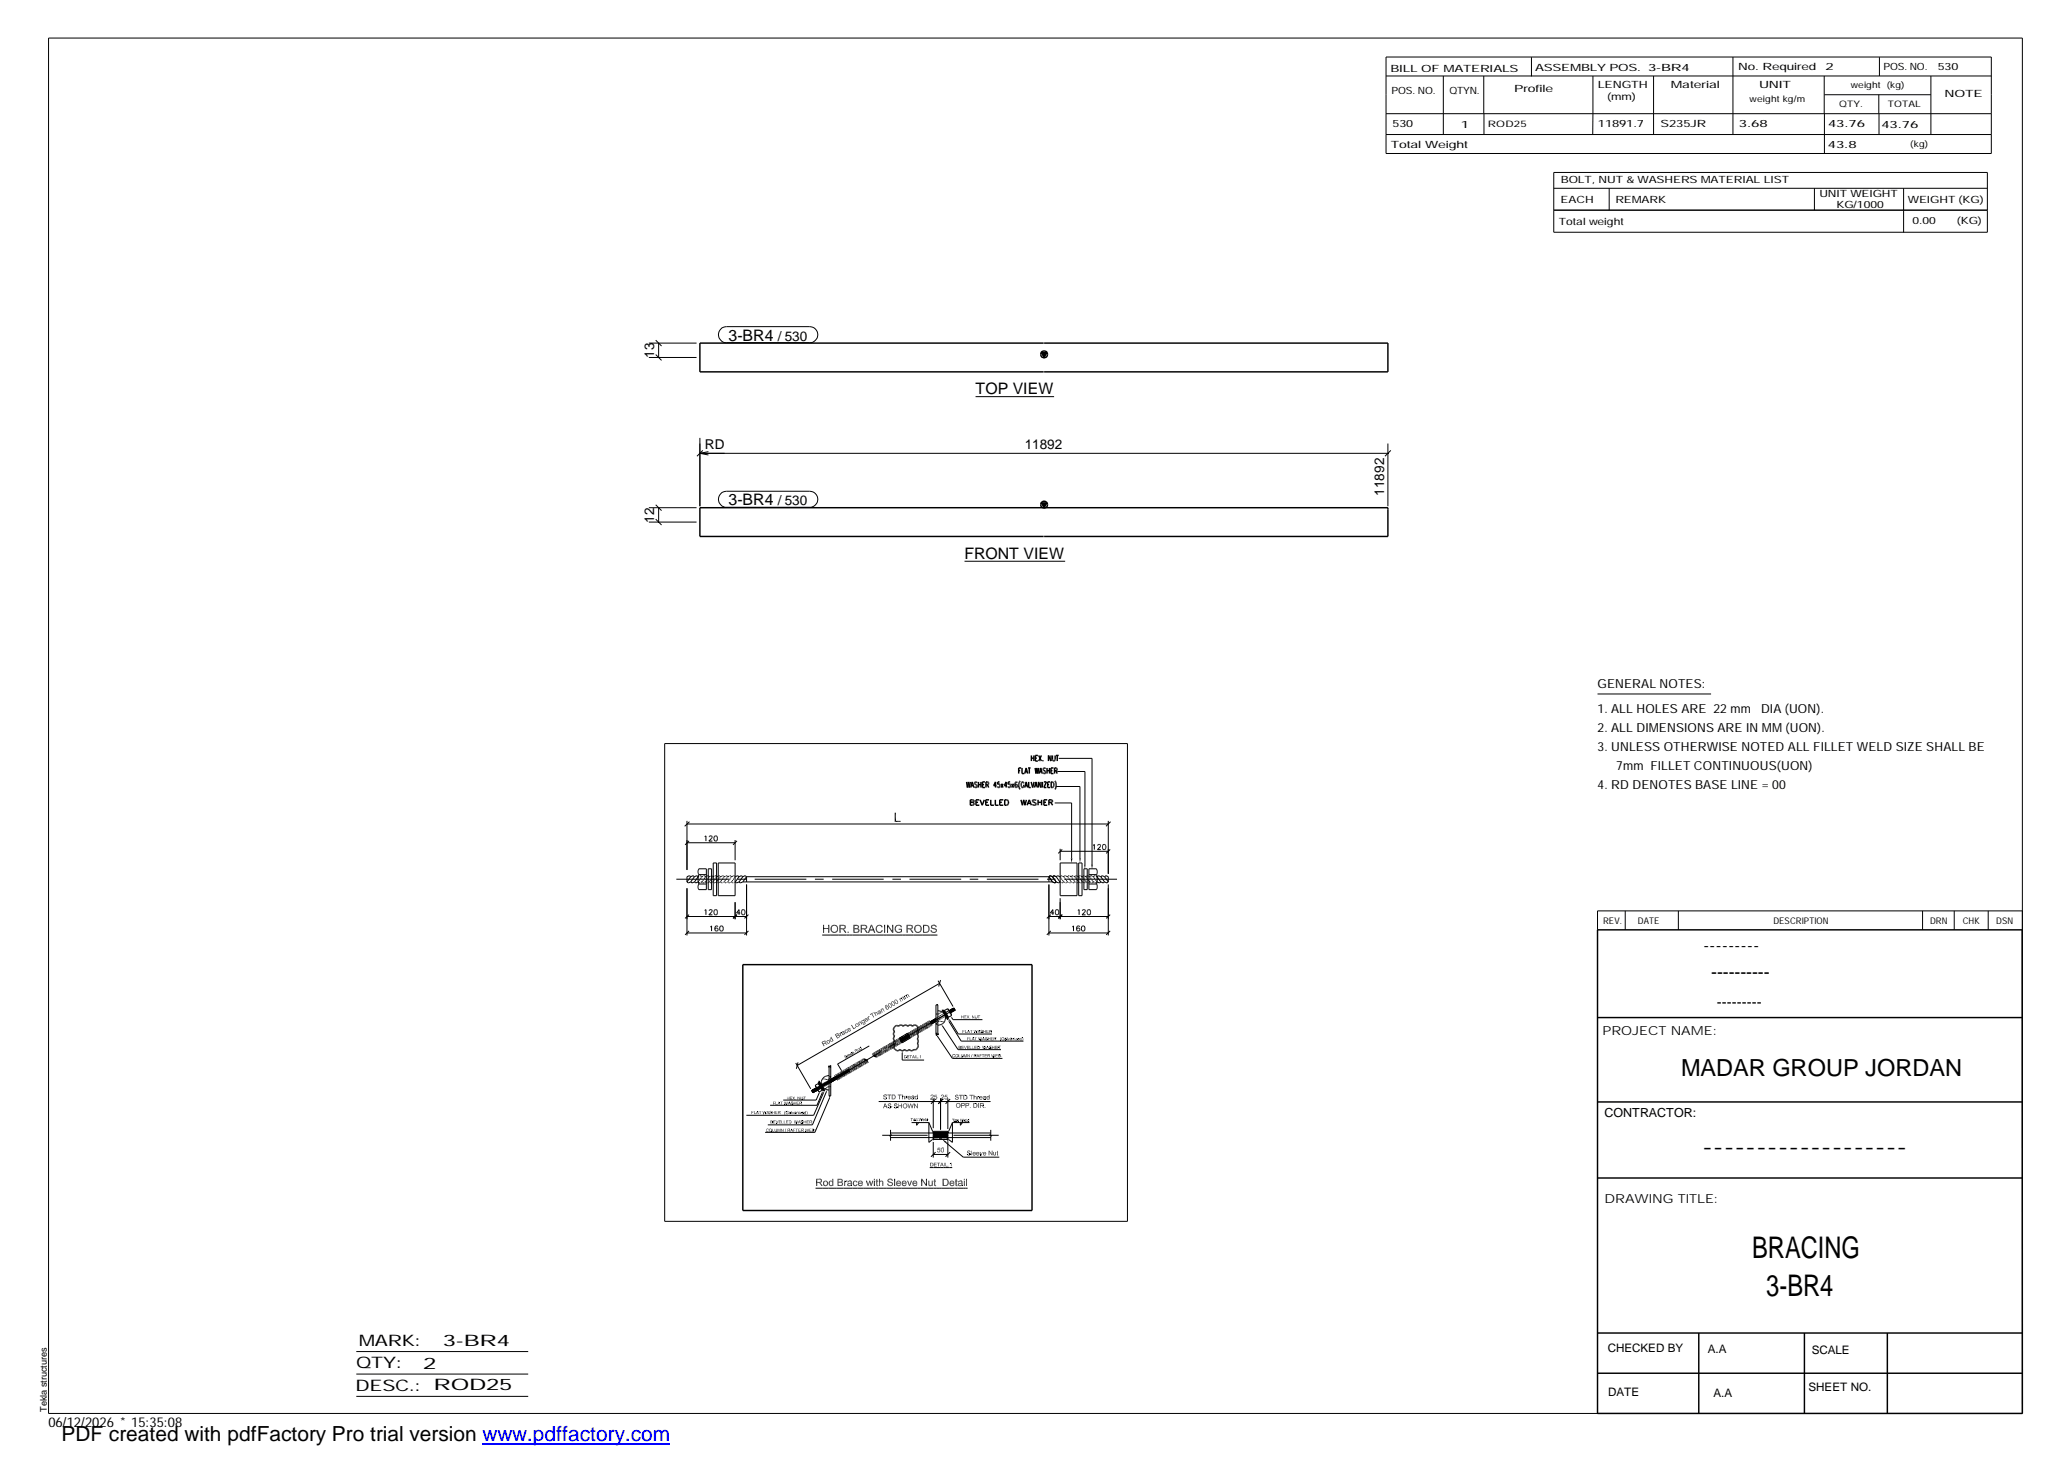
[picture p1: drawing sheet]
<svg xmlns="http://www.w3.org/2000/svg" width="420mm" height="297mm" viewBox="0 0 420 297" stroke-linecap="round" stroke-linejoin="round" font-family="sans-serif">
<defs><g id="words">
<g font-size="6.1">
<text x="356" y="255.5">BRACING</text>
<text x="358.9" y="263.3">3-BR4</text>
</g>
<text font-size="4.8" x="341.5" y="218.6">MADAR GROUP JORDAN</text>
<text font-size="4.2" x="12.5" y="292.7">PDF created with pdfFactory Pro trial version www.pdffactory.com</text>
<g font-size="3.6">
<text x="346.1" y="193.2">---------</text>
<text x="347.7" y="198.6">----------</text>
<text x="345.8" y="234.2">-------------------</text>
</g>
<g font-size="3.2">
<text x="148" y="69.2">3-BR4</text>
<text x="198.2" y="80.1">TOP VIEW</text>
<text x="148" y="102.7">3-BR4</text>
<text x="196" y="113.5">FRONT VIEW</text>
<text x="72.9" y="273.5">MARK:</text>
<text x="90" y="273.5">3-BR4</text>
<text x="72.4" y="278">QTY:</text>
<text x="86" y="278.1">2</text>
<text x="72.2" y="282.6">DESC.:</text>
<text x="88.1" y="282.4">ROD25</text>
</g>
<text font-size="3" x="348.8" y="204.5">---------</text>
<g font-size="2.8">
<text x="158" y="69.2">/ 530</text>
<text x="132.9" y="72.7" transform="rotate(-90 132.9 72.7)">13</text>
<text x="143.2" y="91.3">RD</text>
<text x="208.2" y="91.2">11892</text>
<text x="281.2" y="100.8" transform="rotate(-90 281.2 100.8)">11892</text>
<text x="132.9" y="106.2" transform="rotate(-90 132.9 106.2)">12</text>
<text x="158" y="102.7">/ 530</text>
<text x="9.8" y="290">06/12/2026 * 15:35:08</text>
</g>
<g font-size="2.5">
<text x="324.6" y="139.9">GENERAL NOTES:</text>
<text x="324.6" y="148.7">2. ALL DIMENSIONS ARE IN MM (UON).</text>
<text x="324.6" y="144.9">1. ALL HOLES ARE 22 mm</text>
<text x="357.8" y="144.9">DIA (UON).</text>
<text x="324.6" y="152.5">3. UNLESS OTHERWISE NOTED ALL FILLET WELD SIZE SHALL BE</text>
<text x="324.6" y="160.2">4. RD DENOTES BASE LINE = 00</text>
<text x="328.4" y="156.4">7mm FILLET CONTINUOUS(UON)</text>
<text x="325.6" y="210.3">PROJECT NAME:</text>
<text x="326" y="226.9">CONTRACTOR:</text>
<text x="326" y="244.4">DRAWING TITLE:</text>
</g>
<g font-size="2.4">
<text x="326.7" y="274.7">CHECKED BY</text>
<text x="347" y="275">A.A</text>
<text x="368.1" y="275.1">SCALE</text>
<text x="326.7" y="283.6">DATE</text>
<text x="348.1" y="283.9">A.A</text>
<text x="367.5" y="282.6">SHEET NO.</text>
</g>
<g font-size="2">
<text x="282.5" y="14.6">BILL OF MATERIALS</text>
<text x="311.9" y="14.4">ASSEMBLY POS.</text>
<text x="324.6" y="17.9">LENGTH</text>
<text x="334.9" y="14.4">3-BR4</text>
<text x="339.5" y="17.9">Material</text>
<text x="353.1" y="14.2">No. Required</text>
<text x="357.4" y="17.9">UNIT</text>
<text x="370.9" y="14.2">2</text>
<text x="382.7" y="14.2">POS. NO.</text>
<text x="393.7" y="14.3">530</text>
<text x="282.7" y="19.1">POS. NO.</text>
<text x="294.5" y="19">QTYN.</text>
<text x="307.6" y="18.7">Profile</text>
<text x="326.5" y="20.4">(mm)</text>
<text x="395.1" y="19.6">NOTE</text>
<text x="282.9" y="25.8">530</text>
<text x="296.8" y="26">1</text>
<text x="324.7" y="25.9">11891.7</text>
<text x="337.4" y="25.9">S235JR</text>
<text x="353.3" y="25.9">3.68</text>
<text x="371.4" y="25.9">43.76</text>
<text x="382.3" y="25.9">43.76</text>
<text x="282.6" y="30.1">Total Weight</text>
<text x="371.4" y="30">43.8</text>
<text x="317.1" y="41.3">EACH</text>
<text x="317.1" y="37.2">BOLT, NUT &amp; WASHERS MATERIAL LIST</text>
<text x="328.2" y="41.3">REMARK</text>
<text x="369.7" y="40.1">UNIT WEIGHT</text>
<text x="387.6" y="41.2">WEIGHT (KG)</text>
<text x="316.7" y="45.7">Total weight</text>
<text x="373.1" y="42.2">KG/1000</text>
<text x="388.6" y="45.6">0.00</text>
<text x="397.6" y="45.5">(KG)</text>
</g>
<g font-size="1.9">
<text x="325.7" y="187.8">REV.</text>
<text x="332.8" y="187.6">DATE</text>
<text x="360.3" y="187.7">DESCRIPTION</text>
<text x="392.1" y="187.6">DRN</text>
<text x="398.8" y="187.6">CHK</text>
<text x="405.6" y="187.7">DSN</text>
<text x="9.5" y="286.8" transform="rotate(-90 9.5 286.8)">Tekla structures</text>
</g>
<g font-size="1.8">
<text x="376" y="17.9">weight (kg)</text>
<text x="355.5" y="20.7">weight kg/m</text>
<text x="373.6" y="21.7">QTY.</text>
<text x="383.5" y="21.8">TOTAL</text>
<text x="302.3" y="25.9">ROD25</text>
<text x="388.1" y="29.8">(kg)</text>
</g>
</g></defs>
<g fill="none" stroke="#000" stroke-width=".3">
<path d="M211.6 71.7h1.1l-.6 .9zM212 69.7h-69.8v5.9h69.8M212.1 69.7h69.9v5.9h-69.9M211.6 102.2h1.1l-.6 1zM212 103.2h-69.8v5.8h69.8M212.1 103.2h69.9v5.8h-69.9M196.4 158.9l.2 1.1 .2-1.1 .1 1.1 .2-1.1M197.4 159.6h.3M198.5 159l-.2-.1-.3 .1 .1 .3 .4 .3v.4h-.3l-.2-.2M198.8 158.9v1.1M198.8 159.4h.5M199.3 158.9v1.1"/>
<path d="M199.6 159.4h.3M200.1 158.9h-.5v1.1h.5M200.3 159.4h.5v-.4l-.5-.1v1.1M200.6 159.4l.3 .6M202.4 159.6h-.5l.4-.7v1.1M203.1 158.9h-.4v.5l.1-.2 .3 .1v.7h-.3l-.2-.2M203.4 159.2l.4 .8M203.8 159.2l-.4 .8M204.6 159.6h-.6l.4-.7v1.1M205.2 158.9h-.3v.4a.35 .35 0 0 1 .4 .3 .35 .35 0 0 1-.3 .4l-.2-.2M205.5 159.2l.5 .8M206 159.2l-.5 .8"/>
<path d="M206.7 159l-.2-.1h-.2l-.1 .7M207 156.6h.3M207.3 158.7a1.4 1.4 0 0 0 0 1.7M207.5 156h-.5v1.2M207.6 156v1.2h.5M208 159.2l-.1-.3a.61 .61 0 0 0-.4 .5 .61 .61 0 0 0 .4 .6l.1-.2v-.2h-.1M208.2 157.2l.3-1.2 .3 1.2M208.3 156.8h.4M208.3 159.6h.4M208.9 156h.5M209 158.9v1.1h.4M209.1 156v1.2"/>
<path d="M209.5 158.9l.3 1.1 .3-1.1M209.5 153.5v1.1M209.5 154h.6M210.1 153.5v1.1M210.3 156l.2 1.2 .2-1.2 .2 1.2 .1-1.2M210.3 159.6h.4M210.4 154h.3M210.9 153.5h-.5v1.1h.5M211 153.5l.6 1.1M211.2 157.2l.3-1.2 .3 1.2M211.3 156.8h.4M211.5 158.9v1.1l-.5-1.1v1.1"/>
<path d="M211.6 153.5l-.6 1.1M211.8 158.9v1.1M211.9 154.5v.1zM212.1 158.9h.5l-.5 1.1h.5M212.4 156.2l-.1-.2-.4 .2 .1 .3 .4 .2v.4l-.3 .1-.2-.2M212.7 156.6h.5M212.7 156v1.2M212.9 159.4h.2M213.2 156v1.2M213.4 158.9h-.5v1.1h.5M213.5 153.5v1.1l-.5-1.1v1.1M213.5 156.6h.3"/>
<path d="M213.6 158.9a.57 .57 0 0 1 .5 .5 .57 .57 0 0 1-.5 .6zM213.8 153.5v.8l.3 .3 .2-.1 .1-1M214 156h-.5v1.2h.5M214.2 156.6l.5-.1 .1-.3-.6-.2v1.2M214.3 158.7a1.59 1.59 0 0 1 0 1.7M214.5 156.6l.3 .6M214.5 153.5h.6M214.8 153.5v1.1M197.1 162.5l.8 .1v.3l-.3 .1 .3 .1v.4l-.8 .1zM197.1 163h.5M197.2 160l.3-1.1 .4 1.1M198.3 163h.4"/>
<path d="M199 162.5h-.7v1.1h.7M199.1 162.5l.5 1.1 .4-1.1M200.3 163h.4M201 162.5h-.7v1.1h.7M201.3 162.5v1.1h.6M202.2 162.5v1.1h.7M203.1 163h.4M203.8 162.5h-.7v1.1h.7M204.1 162.5h.4a.58 .58 0 0 1 .4 .6 .58 .58 0 0 1-.4 .5h-.4zM207.4 162.5l.3 1.1 .3-1.1 .2 1.1 .3-1.1M208.2 160l.3-1.1 .3 1.1M208.7 163.6l.4-1.1 .4 1.1"/>
<path d="M208.8 163.2h.6M210.2 160l.3-1.1 .3 1.1M210.5 162.6l-.3-.1-.4 .1v.3l.7 .4-.3 .3-.4-.2M210.9 163h.7M210.9 162.5v1.1M211.6 162.5v1.1M212.1 163h.4M212.8 162.5h-.7v1.1h.7M213.1 163h.6l.2-.3-.2-.2h-.6v1.1M213.5 163l.4 .6M150.9 196h58.8v49.9h-58.8zM324.6 188.9h86.2l.1 98.3h-86.3z"/>
<path d="M166.2 219.9l1.1 1.7zM181.9 208.5l.3-.1 .3 .1 .6-.2 .4 .2a.54 .54 0 0 1 .9 0 .54 .54 0 0 1 1 0 .64 .64 0 0 1 .7-.2 .64 .64 0 0 1 .4 .6l-.1 .3 .2 .5-.2 .4a.59 .59 0 0 1 0 1 .59 .59 0 0 1 0 .9 .74 .74 0 0 1 .1 .8 .74 .74 0 0 1-.8 .4 .54 .54 0 0 1-1 0l-.3 .3-.6-.3a.54 .54 0 0 1-1 0 .69 .69 0 0 1-.8 .1 .69 .69 0 0 1-.3-.8l.1-.1-.2-.2a.52 .52 0 0 1 .2-.7 .54 .54 0 0 1 0-.9l-.3-.4 .3-.6a.63 .63 0 0 1 .1-1.1zM191.6 205.3l1.1 1.6zM324.6 206.7h86.3M324.6 239.3h86.3M324.6 223.9h86.3M324.6 270.8h86.3M324.6 279h86.3M345.1 270.8v16.4M366.6 270.8v16.4M383.5 270.8v16.4"/>
<circle cx="212.1" cy="72" r=".69"/>
<circle cx="212.1" cy="102.5" r=".68"/>
<circle cx="206.5" cy="159.7" r=".31"/>
</g>
<g fill="#000">
<path d="M211.6 71.7h1.1l-.6 .9zM211.6 102.2h1.1l-.6 1zM181.8 165.1h.2l-.2 1.9zM182 165.1v1.7l-.2 .2zM182 166.8h1v.2zM181.8 167l.2-.2 1 .2zM217.6 174.4h.3l-.2 .9zM219.3 174.4h.3l-.2 .9zM220.3 175.6h.3l-.2 1zM221.7 175.6h.3l-.1 1zM167.4 188.6l-.2 .9zM167.2 187.9l.2 .7-.2 .9z"/>
<path d="M167.2 187.9h.2v.7zM167.4 188.8v.7h-.2zM168.3 187.9h.2l-.2 .7zM168.5 187.9l-.2 .9zM167.4 188.6l.9 .2h-.9zM167.4 188.6h.9v.2zM168.5 187.9v1.6l-.2-.7zM168.3 188.8l.2 .7h-.2zM168.7 188.8h.3v.1zM168.9 188.2l-.2 .6zM169 188.1l-.3 .7zM169 188.1v.2l-.3 .5z"/>
<path d="M169 188.3l-.3 .5zM169 188.1l.3-.2zM169 188.1l.5-.2zM169 188.1l.5-.2-.1 .2zM169 188.1h.4zM169 188.1l.1 .1zM169 188.9v.2h-.1zM168.8 189l.2-.1-.1 .2zM168.7 188.8l.3 .1-.2 .1zM168.7 188.8l.3 .1zM168.7 188.8l.3-.3v.3zM168.9 189.1l.1 .3z"/>
<path d="M168.9 189.1h.1v.3zM169 189.1v.3zM169.1 189.2v.2zM169 188.1l.2 .1zM169.4 189.3l.1 .3zM169.2 189.5l.3 .1zM169.1 189.4l.4 .2zM169.2 189.3l.3 .3-.4-.2zM169.2 189.3l.3 .3zM169.5 189.3h.1l-.1 .3zM169.5 187.9h.3zM169.5 187.9l.4 .1z"/>
<path d="M169.5 187.9l.4 .1-.1 .1zM169.5 187.9l.3 .2zM169.5 187.9l-.1 .2zM169.5 187.9l.1 .2zM169.6 189.3h.2l.1 .1zM169.6 189.3l.3 .1zM169.6 189.3l.2 .2-.2 .1zM169.6 189.3v.3h-.1zM169.9 188v.2zM169.9 189.2l.3-.1zM169.9 189.2l.3-.1-.1 .2zM169.9 189.2l.2 .1-.1 .1z"/>
<path d="M169.9 188l.2 .2zM169.9 188l.3 .3zM169.9 188l.3 .3h-.2zM169.9 188l.1 .3zM169.8 188.1l.1-.1zM169.8 189.3l.2 .1zM169.9 189.2l.1 .2-.2-.1zM170.1 188.7h.2l-.2 .2zM170 188.4l.2-.1zM170.2 188.3l.1 .3zM170.2 188.3l.1 .3h-.2zM170.2 188.3l-.1 .3z"/>
<path d="M170 188.3h.2zM170.3 188.7l-.1 .3zM170.3 188.7l-.1 .4zM170.3 188.7l-.1 .4h-.2zM170.1 188.9l.2-.2-.3 .4zM170.1 188.7l.2-.1v.1zM170.1 188.6h.2zM170.6 187.9l.2 .7-.2 .9zM170.6 187.9h.7v.2zM170.6 187.9l.7 .2h-.5zM170.8 188.8v.7h-.2zM170.8 188.6l-.2 .9z"/>
<path d="M170.8 188.6h.4l-.2 .2zM170.8 188.6l.2 .2h-.2zM170.6 187.9l.2 .2v.5zM171 188.8l.2-.2zM171.2 188.6l-.1 .2zM171.2 188.6v.2zM171.3 188.6l-.1 .2zM171.3 187.9h.2zM171.3 187.9h.3zM171.3 187.9h.3l-.1 .2zM171.3 187.9l.2 .2zM171.2 188.9l.2-.1z"/>
<path d="M171.3 187.9l.1 .2zM171.4 188.8l-.1 .2zM171.4 188.8l.1 .1zM171.4 188.8l.1 .1-.1 .1zM171.4 188.8v.2zM171.2 188.8h.2zM171.3 188.6l.1 .2h-.2zM171.3 188.6h.1v.2zM171.4 188.6h.3zM171.4 188.6l.3 .1zM171.4 188.6v.2zM171.4 189l.1-.1-.1 .2z"/>
<path d="M171.5 188.9l-.1 .2zM171.6 188.9l.1 .1-.3 .1zM171.5 188.5l.2 .1zM171.6 187.9l-.1 .3zM171.6 188.2l.2-.1zM171.8 188.1l-.2 .2zM171.6 188.3l.2-.1v.1zM171.6 188.3l.2 .1zM171.5 189.2l.2-.2zM171.4 189.1l.3-.1zM171.7 188l.1 .1zM171.7 188l.1 .1-.2 .1z"/>
<path d="M171.7 188l-.1 .2zM171.7 189.1l.3 .4h-.3zM171.5 189.2l.2-.1v.4zM171.6 188.5l.1 .1zM171.8 188.4v.2zM171.8 188.4l-.1 .2zM171.6 188.5l.2-.1-.1 .2zM171.6 188.4h.2zM172.2 189.3h.2l-.2 .2zM172.2 189.5l.2-.2v.2zM173.4 187.9h.6l-.1 .2zM173.4 187.9l.5 .2h-.3z"/>
<path d="M173.6 188.8v.5l-.2 .2zM173.6 188.6h.3l.1 .2zM173.6 188.6l.4 .2h-.4zM173.4 187.9l.2 .9-.2 .7zM173.4 187.9l.2 .9zM173.4 187.9l.2 .2v.5zM173.9 188.6l.2 .2zM173.4 189.5l.2-.2 .4 .2zM173.6 189.3h.4v.2zM174 187.9l-.1 .2zM174 189.3l.1 .2zM174.1 188.6h.3z"/>
<path d="M174 187.9l.1 .2zM174.1 187.9h.1l-.1 .2zM174.2 189.3l.1 .2zM174.2 189.3v.2zM174.1 189.3l.1 .2zM174.1 189.3l.1 .2h-.1zM174.2 188.8l.1-.1zM174.2 188.5h.3zM174.2 188.5l.3 .1zM174.3 187.9l-.1 .3zM174.3 188l.1 .1-.2 .1zM174.2 188.2l.3-.1z"/>
<path d="M174.2 187.9l-.1 .2zM174.2 187.9v.3zM174.3 188.7l-.1 .1zM174.3 188.7l.2 .1zM174.3 188.7l.2 .1-.2 .1zM174.3 188.7v.2zM174.1 188.8l.2-.1zM174 188.6l.3 .1-.2 .1zM174 188.6l.3 .1zM174.3 188.2l.2-.1zM174.4 189h.2zM174.4 188.9l.1-.1z"/>
<path d="M174.5 188.8l-.1 .2zM174.2 188.5l.2 .1zM174.2 188.6h.2zM174.2 189.3l.3 .1zM174.3 189.5l.2-.1zM174.2 189.3l.3 .1-.2 .1zM174.5 188.1v.2zM174.5 188.1v.2h-.2zM174.5 188.8l-.1 .1zM174.3 188.9l.2-.1zM174.3 189.2l.2 .1zM174.5 189.3v.1z"/>
<path d="M174.3 189.3h.2v.1zM174.3 188.3h.2zM174.5 188.3v.2zM174.3 188.5l.2-.2v.2zM174.3 188.4l.2-.1zM174.6 189v.2zM174.6 189l-.1 .3zM174.4 189.2l.2-.2-.1 .3zM174.4 189.1l.2-.1zM174.9 187.9l.2 .7-.2 .9zM174.9 187.9h.7v.2zM174.9 187.9l.7 .2h-.5z"/>
<path d="M175.1 188.8v.7h-.2zM175.1 188.6l-.2 .9zM175.1 188.6h.5l-.3 .2zM175.1 188.6l.2 .2h-.2zM174.9 187.9l.2 .2v.5zM175.3 188.8l.3-.2zM175.6 188.6l-.2 .2zM175.6 188.6l-.1 .2zM175.6 188.6v.2zM175.6 187.9h.3zM175.6 187.9h.3v.2zM175.6 187.9l.3 .2z"/>
<path d="M175.6 188.9l.1-.1zM175.7 188.8l-.1 .1zM175.6 187.9l.1 .2zM175.6 188.8h.1zM175.6 188.6l.1 .2h-.1zM175.6 188.6h.2l-.1 .2zM175.7 189l.2-.1zM175.9 188.9l-.1 .2zM175.9 188.9l.1 .1-.2 .1zM175.8 188.8l-.1 .2zM175.8 188.8l.1 .1zM175.8 188.6h.3z"/>
<path d="M175.8 188.6l.2 .1zM175.8 188.6l.1 .2h-.2zM175.9 187.9v.3zM175.9 188.2l.2-.1zM175.9 188.3l.2-.1zM175.9 188.3l.2-.1 .1 .1zM175.9 188.3l.3 .1zM175.8 189.2l.2-.2zM175.8 189.1l.2-.1zM176 188l.1 .1zM176 188l.1 .1-.2 .1zM176 188l-.1 .2z"/>
<path d="M176 189.1l.3 .4h-.3zM175.8 189.2l.2-.1v.4zM175.9 188.5l.2 .1zM176.2 188.4l-.1 .2zM175.9 188.5l.3-.1-.1 .2zM175.9 188.4h.3zM176.8 188.8l-.5 .7zM176.7 189l-.1 .5h-.3zM177 188.4l-.7 1.1zM177 187.9v.5l-.7 1.1zM177 187.9v.5zM177 187.9v.4z"/>
<path d="M177 187.9v.3zM177 187.9h.2l-.2 .2zM177.2 187.9l-.1 .3zM177.2 187.9l-.1 .4zM177.2 187.9v.5zM177.2 187.9l.1 .9zM177.2 187.9l.2 1.1zM177.2 187.9l.6 1.6-.4-.5zM176.8 188.8l.6 .2h-.7zM176.8 188.8h.5l.1 .2zM177.4 189l.4 .5h-.2zM178 188.4l.2 .1-.3 .1z"/>
<path d="M177.9 188.6l.3-.1-.1 .1zM177.9 188.7h.2l-.2 .1zM177.9 188.8l.2-.1zM178 188.3l.2 .1zM178 188.4l.2 .1zM178 188.3h.2zM177.9 188.8l.1 .3zM177.9 188.8h.2l-.1 .3zM178.1 188.8l-.1 .3zM178 189.1l.2-.1zM177.9 188.7l.2-.1zM177.9 188.6h.2l-.2 .1z"/>
<path d="M178.2 189l-.2 .1zM178.1 189.2l.2 .2zM178 189.1l.3 .3zM178 189.1h.2l.1 .3zM178.2 189.1l.2 .2-.1 .1zM178.3 189.4l.2-.1zM178 188.3l.3-.1zM178.1 188.2h.2l-.3 .1zM178.1 188.2l.1-.2 .1 .2zM178.2 188l.1 .2zM178.3 188v.2zM178.3 188l.1 .2z"/>
<path d="M178.4 189.3l-.1 .1zM178.3 188l.3 .1zM178.4 187.9h.2v.2zM178.6 187.9h.1l-.1 .2zM178.6 189.3l.1 .3zM178.7 187.9h.3zM178.7 187.9l.4 .1zM178.7 187.9l.4 .1-.2 .1zM178.7 187.9l.2 .2zM178.7 187.9l-.1 .2zM178.4 189.5l.3 .1zM178.3 189.4l.4 .2z"/>
<path d="M178.3 189.4l.2-.1 .2 .3zM178.5 189.3l.2 .3zM178.6 189.3h.2l-.1 .3zM178.7 187.9l.1 .2zM178.9 189.3l.2 .1zM179.1 188l-.1 .2zM179.1 188l.2 .2zM179.1 188l.2 .4zM179.1 188l.2 .4-.2-.1zM179.1 188v.3zM178.9 188.1l.2-.1zM178.8 189.6l.3-.2z"/>
<path d="M178.7 189.6l.4-.2zM178.8 189.3l.3 .1-.4 .2zM178.8 189.3l.3 .1zM179.1 189h.2zM179 189.3l.1 .1zM179.1 188.3l.2 .1zM179.3 189l-.1 .3zM179.3 189l-.2 .4zM179 189.2l.3-.2-.2 .4zM179.1 189h.2l-.3 .2zM179.6 187.9h.2l-.2 1.6zM179.8 187.9v1.6h-.2z"/>
<path d="M180.2 187.9h.2v.3zM180.4 188.2v1.3h-.2zM180.2 187.9l.2 .3-.2 1.3zM180.4 187.9l.9 1.3v.3zM180.4 187.9l.9 1.6-.9-1.3zM181.3 187.9h.2l-.2 1.3zM181.5 187.9v1.6l-.2-.3zM181.3 189.2l.2 .3h-.2zM181.9 188.3l-.1 .3zM181.9 188.3l.1 .2-.2 .1zM181.8 188.6l.2-.1v.1zM181.8 188.7h.2v.1z"/>
<path d="M181.9 188.3h.2zM181.9 188.3l.3-.1zM182.1 188l-.2 .3zM182.2 188l.1 .1-.4 .2zM181.9 188.3l.4-.2zM181.9 188.3l.1 .2zM181.8 188.8l.1 .3zM181.8 188.7l.1 .4zM181.8 188.7l.2 .1-.1 .3zM182 188.8v.2l-.1 .1zM181.9 189.1h.2zM181.8 188.7l.2-.1z"/>
<path d="M181.8 188.6h.2zM181.9 189.1l.2-.1zM181.9 188.3l.2 .1zM182.2 188l.2 .1zM182.2 188l.3-.1zM182.2 188l.3-.1v.2zM182.2 188l.3 .1zM181.9 189.3l.3 .1zM181.9 189.1l.3 .3zM181.9 189.1h.2l.1 .3zM182.1 189.1l.1 .3zM182.2 189.4l.2-.1z"/>
<path d="M182.2 189.3v.1zM182.2 188l.1 .1zM182.5 187.9h.1v.2zM182.5 187.9l.1 .2zM182.5 189.3l.1 .3zM182.2 189.5l.4 .1zM182.2 189.4l.4 .2zM182.2 189.4l.2-.1 .2 .3zM182.4 189.3l.2 .3zM182.6 187.9v.2zM182.7 187.9h.2zM182.7 187.9h.2l-.1 .2z"/>
<path d="M182.7 187.9l.1 .2h-.2zM182.6 189.3l.1 .3zM182.8 189.3l.1 .2zM182.9 187.9l-.1 .2zM182.7 189.3l.1 .2-.1 .1zM182.7 189.3l.1 .2zM182.9 187.9l.2 .1zM182.9 187.9l.2 .2zM182.9 187.9l.2 .2-.2 .1zM182.9 187.9v.3zM182.8 188.1l.1-.2zM182.8 189.3l.2 .1z"/>
<path d="M182.6 188.7l.4 .2h-.4zM182.6 188.7h.7l-.3 .2zM183.1 188.1l.1 .2zM183.1 188.1l.1 .2-.2 .1zM183 188.2l.1-.1-.1 .3zM182.9 188.2l.2-.1zM183 188.4l.2-.1zM183.3 188.7v.6l-.3-.1zM183 188.9l.3-.2-.3 .5zM183 189.2l.3 .1zM183 189.4l.3-.1zM182.9 189.3h.4l-.3 .1z"/>
<path d="M182.9 189.3h.4zM184.2 187.9l.2 .7-.2 .9zM184.2 187.9h.7v.2zM184.2 187.9l.7 .2h-.5zM184.4 188.8v.7h-.2zM184.4 188.6l-.2 .9zM184.4 188.6h.5l-.2 .2zM184.4 188.6l.3 .2h-.3zM184.2 187.9l.2 .2v.5zM184.7 188.8l.2-.2zM184.9 188.6l-.2 .2zM184.9 188.6l-.1 .2z"/>
<path d="M184.9 187.9h.3zM184.9 187.9h.3l-.1 .2zM184.9 187.9l.2 .2zM184.9 188.9l.1-.1zM185 188.8v.1zM184.9 187.9l.1 .2zM184.9 188.8h.1zM184.9 188.6l.1 .2h-.1zM184.9 188.6h.1v.2zM185 188.6h.4zM185 188.6l.3 .1zM185 188.6v.2z"/>
<path d="M185 189l.2-.1-.1 .2zM185.2 188.9l-.1 .2zM185.2 188.9l.1 .1-.2 .1zM185.1 188.8l-.1 .2zM185.1 188.8l.1 .1zM185.1 188.8l.1 .1-.2 .1zM185.1 188.6h.3zM185.2 187.9v.3zM185.2 188.2l.2-.1zM185.4 188.1l-.1 .2zM185.3 188.3l.1-.1 .1 .1zM185.3 188.3l.2 .1z"/>
<path d="M185.3 189l-.2 .2zM185.1 189.1l.2-.1zM185.3 188l.1 .1zM185.3 188l.1 .1-.2 .1zM185.3 188l-.1 .2zM185.3 189.1l.3 .4h-.3zM185.1 189.2l.2-.1v.4zM185.2 188.5l.2 .1zM185.5 188.4l-.1 .2zM185.3 188.5l.2-.1-.1 .2zM185.3 188.4h.2zM185.7 188.8h.3v.1z"/>
<path d="M185.8 188.2l-.1 .6zM185.9 188.1l-.2 .7zM185.9 188.1l.1 .2-.3 .5zM186 188.3l-.3 .5zM185.9 188.1l.5-.2zM185.9 188.1l.6-.2zM185.9 188.1l.6-.2-.1 .2zM185.9 188.1h.5zM185.9 188.1l.2 .1zM186 188.9v.2h-.2zM186 188.9l-.2 .2zM185.7 188.8l.3 .1-.2 .1z"/>
<path d="M185.7 188.8l.3 .1zM185.7 188.8l.3-.3v.3zM185.8 189.1l.2 .3zM185.8 189.1h.2v.3zM186 189.1v.3zM186.1 189.2v.2zM185.9 188.1l.3 .1zM186.4 189.3l.1 .3zM186.2 189.5l.3 .1zM186.1 189.4l.4 .2zM186.2 189.3l.3 .3-.4-.2zM186.2 189.3l.3 .3z"/>
<path d="M186.5 189.3h.1l-.1 .3zM186.5 187.9h.3zM186.5 187.9l.4 .1zM186.5 187.9l.4 .1-.2 .1zM186.5 187.9l.2 .2zM186.5 187.9v.2h-.1zM186.5 187.9l.1 .2zM186.6 189.3h.2l.1 .1zM186.6 189.3l.3 .1zM186.6 189.3l.2 .2-.2 .1zM186.6 189.3v.3h-.1zM186.9 188v.2z"/>
<path d="M186.9 189.2l.3-.1zM186.9 189.2l.3-.1-.1 .2zM186.9 189.2l.2 .1-.1 .1zM186.9 188l.2 .2zM186.9 188l.3 .3zM186.9 188l.3 .3h-.3zM186.9 188v.3zM186.7 188.1l.2-.1zM186.8 189.3l.2 .1zM186.9 189.2l.1 .2-.2-.1zM187 188.7h.3l-.3 .2zM187 188.4l.2-.1z"/>
<path d="M187.2 188.3l.1 .3zM187.2 188.3l.1 .3h-.3zM187.2 188.3l-.2 .3zM186.9 188.3h.3zM187.3 188.7l-.1 .3zM187.3 188.7l-.1 .4zM187.3 188.7l-.1 .4h-.2zM187 188.9l.3-.2-.3 .4zM187 188.7l.3-.1v.1zM187 188.6h.3zM187.5 187.9h.6v.2zM187.5 187.9l.6 .2h-.4z"/>
<path d="M187.7 188.1v1.2l-.2 .2zM187.5 187.9l.2 .2-.2 1.4zM187.5 189.5l.2-.2 .4 .2zM187.7 189.3h.4v.2zM188.2 189.3h.1l.1 .2zM188.2 189.3l.2 .2zM188.2 189.3l.1 .2h-.1zM188.1 189.3l.1 .2zM188.1 187.9l.1 .2zM188.2 187.9l.1 .2h-.1zM188.2 187.9h.1v.2zM188.3 187.9v.2z"/>
<path d="M188.4 187.9l-.1 .2zM188.4 189.3l.2 .1zM188.4 189.3l.1 .1zM188.4 189.3v.2zM188.3 189.3l.1 .2zM188.4 187.9v.3zM188.4 187.9l.2 .1zM188.4 187.9l.2 .2zM188.4 187.9l.2 .2-.1 .1zM188.4 187.9l.1 .3zM188.5 189.2l.2 .1zM188.5 189.2l.2 .1-.1 .1z"/>
<path d="M188.6 188.1v.2zM188.7 188.1l.1 .1-.2 .1zM188.5 189.3l.1 .1zM188.5 189.2l.1 .2zM188.6 189h.2l-.2 .1zM188.6 189.1l.2-.1zM188.6 189.1h.2l-.1 .1zM188.6 189.1l.1 .2zM188.6 188.7h.2zM188.6 188.8l.2-.1zM188.6 188.4l.2-.1-.2 .3zM188.8 188.3l-.2 .3z"/>
<path d="M188.6 188.6l.2-.2v.2zM188.6 188.6h.2v.1zM188.5 189.2l.1-.1 .1 .2zM188.6 188.4l.2-.1zM188.6 188.3l.2-.1zM188.8 188.8v.2zM188.6 189l.2-.2v.2zM188.6 188.8h.2l-.2 .2zM188.6 188.6l.2 .1h-.2zM189.1 189h.2zM189.2 188.2l-.1 .1zM189.2 188.1l-.1 .2z"/>
<path d="M189.2 188.1l.2 .1-.3 .1zM189.1 188.3l.3-.1zM189.1 188.3l.3 .1zM189.1 189.1v.2zM189.1 189v.3zM189.1 189h.2l-.2 .3zM189.3 189l-.2 .3zM189.2 188.5l.1 .2zM189.2 188.5l.2-.1-.1 .3zM189.4 188.4l-.1 .3zM189.4 189.2l-.1 .2zM189.3 189.1v.3z"/>
<path d="M189.3 189.1v.3l-.1-.1zM189.1 189.3l.2-.2zM189.4 188l.1 .1zM189.4 188v.2zM189.1 188.3h.3zM189.4 188.4l-.2 .1zM189.1 188.5l.3-.1zM189.1 188.4h.3l-.3 .1zM189.4 188.5v.2zM189.4 188.5l-.1 .2zM189.4 189.2v.3zM189.2 188.1l.2 .1z"/>
<path d="M189.2 188l.2 .2zM189.2 188h.2v.2zM189.4 188.5l.2 .3zM189.4 188.5l.2 .3-.2-.1zM189.4 189.3l.1 .2zM189.5 189.3v.2zM189.6 188.5l.1 .1v.2zM189.6 188.5l.1 .3zM189.4 187.9l.2 .2h-.1zM189.4 187.9l.2 .2zM189.5 187.9h.1v.2zM189.6 187.9v.2z"/>
<path d="M189.6 189.3l.1 .3-.2-.1zM189.6 189.3h.1v.3zM189.7 187.9h.2zM189.7 187.9h.3zM189.7 187.9h.3l-.1 .2zM189.7 187.9l.2 .2zM189.7 187.9l-.1 .2zM189.7 188.6h.2l-.1 .2zM189.7 188.6l.1 .2h-.1zM189.7 189.3v.3zM189.7 187.9l.1 .2zM189.7 189.3l.1 .3z"/>
<path d="M189.9 188.6v.2h-.1zM189.9 188.6v.2zM189.9 188.6l.1 .3zM189.9 189.3h.3zM189.9 189.3l.2 .1zM190 187.9v.3zM189.9 188.6l.1 .1v.2zM190 188.7v.2zM190 188.2l.2-.1zM190.2 188.1l-.1 .2zM190.1 188.3l.1-.1 .1 .1zM190.1 188.3l.2 .1z"/>
<path d="M190.1 188l.1 .1zM190.1 188l.1 .1-.2 .1zM190.1 188l-.1 .2zM190.1 188.7v.2zM190.1 189.3h.2zM189.8 189.6l.3-.1zM189.8 189.3l.3 .2-.3 .1zM189.8 189.3l.3 .2zM190.2 188.7l-.1 .3zM190.2 188.7l.1 .1zM190.3 188.8l-.1 .2zM190.1 189l.2-.2z"/>
<path d="M190.2 188.7l.1 .1-.2 .2zM190.1 189.2l.2 .1zM190 189.3h.3zM190.2 189l.1-.1zM190.3 188.9l-.1 .2zM190.3 189v.3zM190.1 189.2l.2-.2v.3zM190.1 189.2l.2-.2zM190.3 188.9v.1zM166.9 211.7l.4-.2v.2zM166.9 211.7h.4zM166.9 211.7l.4 .3z"/>
<path d="M167.3 212l.2-.1-.1 .2zM167.3 212l.1 .1-.1 .1zM167.3 212.2l.2 .3-.1 .1zM167.3 212l.1 .6zM167.3 211.5h.1zM167.3 211.5h.2zM167.3 211.5l.2 .1zM166.9 211.7l.4 .3 .1 .6zM167.3 211.5v.2zM167.5 211.9l-.1 .2zM167.5 211.9v.1zM167.5 211.9l.1 .1z"/>
<path d="M167.5 211.5v.1zM167.5 211.5l.1 .1zM167.6 211.9l.1-.1zM167.6 211.9h.1zM167.6 211.8h.1zM167.6 211.7l.1-.1zM167.6 211.5v.2zM167.6 211.9v.2zM167.6 211.9l.1 .2zM167.7 211.9v.2zM167.7 211.6l.1 .1zM167.7 211.6v.2z"/>
<path d="M167.8 212v.1zM167.8 212l-.1 .1zM167.9 212l.2 .2h-.1zM167.9 212l.1 .2-.2-.1zM168 211.5l.1-.1zM168.1 211.4l-.2 .1zM167.9 211.5h.2zM167.9 211.5l.2 .1zM168 211.8h.1zM167.9 211.6l.1 .2zM167.9 211.5l.1 .3zM168.1 211.6l-.1 .2z"/>
<path d="M168.1 211.7l-.1 .1zM168.1 211.4l.2-.1zM168.1 211.4l.3-.1zM168.1 211.4h.2zM168.1 211.4v.1zM168.1 211.4h.1zM168.2 211.9v.1zM168.1 211.9l.1 .1zM168 211.8l.2 .2zM168.1 211.8l.1 .2zM168.3 211.9l-.1 .1zM168.4 211.9v.1z"/>
<path d="M168.4 211.3l-.1 .1zM168.4 211.3l.1 .1zM168.4 211.3l.2 .2zM168.4 211.3l.2 .2h-.2zM168.4 211.3v.2zM168.3 212h.1zM168.2 212h.2zM168.3 211.9l.1 .1h-.2zM168.3 211.9l.1 .1zM168.4 211.9h.2zM168.5 211.8l.1-.1zM168.4 211.6l.2-.1z"/>
<path d="M168.6 211.5v.2zM168.6 211.5l-.1 .2zM168.4 211.5h.2zM168.6 211.1l.1 .1zM168.5 211.8h.1zM168.7 211.5l.1-.1zM168.6 211.3l.1 .2zM168.6 211.3l.1-.1v.3zM168.7 211.2v.3zM168.7 211l.1 .1zM168.6 211.3l.1-.1zM168.6 211.2h.1z"/>
<path d="M168.7 211.4v.1zM168.6 211.1h.1zM168.7 211v.1zM168.8 211.4v.2zM168.9 211.5v.2zM168.8 211.6l.1-.1zM168.9 210.6l.4 .9-.3-.3zM168.7 210.7l.2-.1v.4zM168.9 211l.1 .2zM168.9 210.6l.1 .6zM169 211.7l.1-.1zM168.9 211.7l.2-.1z"/>
<path d="M168.9 211.6h.2zM169.2 211.5l-.1 .1zM169.2 211.4l-.1 .2zM169.1 211.5l.1-.1zM169 211.2l.3 .3zM169.1 211.2l.2 .3zM169.1 211.4l.2 .1zM169.1 211.3l.2 .2zM169.2 211.4l.1 .1zM169.6 210.2l.4-.2v.1zM169.6 210.2l.4-.1zM169.6 210.2l.4 .3z"/>
<path d="M170 210.5h.2zM170 210v.1zM170 210.6l.1 .4zM169.6 210.2l.4 .4 .1 .4zM169.6 210.2l.4 .4zM170 210l.1 .1zM170.1 210v.1zM170.1 210.4l.1 .1zM170.2 210.3h.1zM170.3 210l-.1 .1zM170.2 210.1l.1-.1zM170.2 210h.1z"/>
<path d="M170.3 210.3h.2zM170.2 210.4l.1-.1zM170.3 210v.2zM170.3 210l.1 .2zM170.3 210.2h.1zM170.3 210.3l.1-.1zM170.2 210.8h.2l-.3 .2zM170.2 210.8h.2zM170.4 210.7h.2zM170.4 210.7l.1 .1zM170.5 210.6l.1 .1zM170.5 210.3v.2z"/>
<path d="M170.5 210.5l.1-.1zM170.5 210.3l-.1 .1zM170.5 210.5h.1zM170.5 210.6l.1-.1zM170.5 210.6h.1zM170.5 210h.2zM170.5 210.7h.1zM170.7 210l.1 .2zM170.7 209.9v.1zM170.7 210l.3 .5-.1 .1zM170.5 210h.2l.2 .6zM170.7 209.8h.2z"/>
<path d="M170.7 209.8h.2v.1zM170.7 209.8l.2 .1zM170.7 209.8l.1 .2zM170.7 209.9l.1 .1zM170.7 210l.3 .5zM170.9 209.8v.1zM171 209.8v.1zM171.1 209.8l-.1 .1zM171 209.8h.1zM171 209.8l.1-.1zM171 209.7l.1-.1zM171 209.7h.2z"/>
<path d="M170.9 217.5l.3 .3zM171 209.9h.1zM171.1 209.6l.1 .1zM171.1 210.1h.1zM171.2 210.1l-.1 .1zM171.1 210.2l.1-.1zM171.2 209.6l.1-.1zM171.2 209.6l.1-.1v.2zM171.2 209.6l.1 .1zM171.1 210l.1 .1zM171.1 210h.1zM171.2 210.2v.1z"/>
<path d="M171.1 210.2h.1zM171.3 209.5v.2zM171.3 210.2l-.1 .1zM171.3 210.2v.1zM171.2 209.9l.1 .1zM171.4 210.2v.1zM171.3 210.2l.1 .1zM171.3 209.5l.1 .2zM171.4 209.5v.2zM171.2 209.9h.2zM171.4 209.6v.1zM171.4 209.6v.2z"/>
<path d="M171.4 209.8v.1zM171.3 209.8h.1zM171.5 209.7l-.1 .1zM171.6 210l-.1 .1zM171.5 209.7v.2zM171.5 214.5h.2zM171.5 210.1l.2-.1zM171.6 209.8l-.1 .2zM171.5 214.5l.2 .2zM171.5 210l.1-.1zM171.6 209.9l.1 .1h-.2zM171.6 209.9l-.1 .1z"/>
<path d="M171.6 209.4l.1 .1zM171.7 210v.1zM171.7 210l-.1 .1zM171.7 214.7h.1zM171.6 210h.1zM171.5 210h.2zM171.6 209.6l.1 .1zM171.6 209.5l.1 .2zM171.6 209.5h.1v.2zM171.7 209.5v.2zM171.8 209.6l-.1 .1zM171.7 214.8l.1 .3z"/>
<path d="M171.5 214.5l.3 .6zM171.5 214.5l.2 .3zM171.6 209.5h.1zM171.7 209.6v.1zM171.8 209.2h.1zM171.8 209.2h.2zM171.8 209.2l.1 .1zM171.7 209.4l.1-.1zM171.7 209.3h.1zM171.7 209.2v.1zM171.7 209.8l.2 .1zM171.7 209.7l.2 .2z"/>
<path d="M171.8 209.7l.1 .2zM171.8 214.7l.1-.1zM171.9 214.4v.2zM172 209.2h.1zM172 209.2l.1 .1zM172 209.2v.1zM171.8 215h.2l-.2 .1zM171.8 215l.2-.1zM172 209.8l.1 .1zM172 209.3h.1zM172 209.9h.1zM171.9 209.9h.2z"/>
<path d="M172 209.8l.1 .1h-.2zM172.1 214.4l.1 .1zM172.1 214.4l.2 .3zM172 214.4l.3 .4zM172.1 209.5h.2zM172.2 209.1h.1zM172.3 208.9l-.1 .2zM172.3 208.9l.1 .1-.2 .1zM172.2 209.1l.2-.1zM172.2 209.1v.2zM172.3 209.2l-.1 .1zM172.3 209.7l-.1 .1z"/>
<path d="M172.3 209.7l-.2 .2zM172.1 209.7h.2l-.2 .2zM172.1 209.7h.2zM172.3 209.5v.2zM172.3 209.5l-.1 .2zM172.3 209.4l.1-.1zM172.3 209.4l.5-.3zM172.2 209.3l.1-.1zM172.3 208.9h.3zM172.3 208.9h.2zM172.3 208.9l.1 .1zM172.3 209.5l.2 .1z"/>
<path d="M172.3 209.4l.2 .2zM172.4 209.4l.1 .2zM172.5 209.5v.1zM172.6 208.9v.1zM172.6 208.9l.2 .1zM172.6 208.9l.2 .1h-.2zM172.5 214.2h.1zM172.6 214.2v.1zM172.7 214.2l-.1 .2zM172.7 214.2l-.1 .1zM172.8 209l-.1 .1zM172.7 209.4l.2-.1z"/>
<path d="M172.7 209.4v.1zM172.6 209.5h.1zM172.5 209.6l.2-.1zM172.6 209.5h.1l-.2 .1zM172.8 214.4l-.1 .1zM172.6 209h.2zM172.8 214.4h-.1zM172.7 214.1l.1 .1zM172.8 214.1v.1zM172.8 214.2h.1zM172.3 209.2l.5-.1-.5 .3zM172.3 209.2l.5-.1z"/>
<path d="M172.8 209.2l.1 .1zM172.8 209.2l.1 .1h-.1zM172.8 209.2v.1zM172.8 209.4v.1zM172.8 209.4l-.1 .1zM172.7 209.4h.1l-.1 .1zM172.7 209.4h.1zM172.8 213.9h.2zM172.8 209.3h.1zM172.8 214.3l.1 .1zM172.8 214.2l.1 .2zM172.9 214.2v.2z"/>
<path d="M173 213.9l.1 .1zM173 213.9v.1zM172.9 214.4l.2-.1zM173.2 213.7l-.1 .2zM173.1 213.9l.1-.1zM173.1 213.9v.1zM173.1 214l.1-.1zM173.1 214.2v.1zM173.1 214.1v.1zM173.1 214l.4-.1zM173.1 214l.4-.2zM173.2 213.7h.1z"/>
<path d="M173.2 213.7h.2zM173.2 213.7l.1 .1zM173.2 214.1l.1 .1zM173.1 214l.2 .2zM173.2 214l.1 .2zM173.4 213.7l.1 .1zM172.9 208.3l.2-.1 .3 .9zM173.1 208.2l.4 .7-.1 .2zM173.3 214.2l.1-.1zM173.5 208.9l.4-.2v.1zM173.5 208.9l.4-.1-.5 .3zM173.2 213.9l.3-.1z"/>
<path d="M173.5 214l-.1 .1zM173.6 213.3l.2-.1zM173.6 213.3h.3zM173.6 213.3l.2 .2zM173.9 208l-.1 .2zM173.8 208.2l.1-.1zM173.8 208.2h.1zM173.8 213.5l.1-.1zM173.8 213.5h.1zM173.8 208.5h.2zM173.8 208.2v.3zM173.9 208.3l-.1 .2z"/>
<path d="M173.8 213.6l.1 .3zM173.8 213.5l.1 .4zM173.8 213.2l.1-.1zM173.8 213.2h.1zM173.9 208.4l-.1 .1zM173.6 213.3l.3 .6zM173.9 208l.2-.1zM173.9 208h.3zM173.9 208l.2 .1zM174 213.4l.1-.1zM174 213.4h.1zM174 208.5v.1z"/>
<path d="M173.9 208.5l.1 .1zM173.8 208.5l.2 .1zM173.8 208.5h.2v.1zM174.1 213.2v.1zM174.2 208l.1 .1zM174.2 208l.2 .1zM174.2 208v.1zM174.2 208l-.1 .1zM174.2 213.5l.2 .1h-.2zM174.2 213.5v.1zM174.3 213.1l-.1 .1zM174.1 208.6h.2z"/>
<path d="M174 208.6h.3zM174.1 208.6h.2h-.3zM174.3 208.5h.1zM174.2 213.2l.1 .2zM174.3 213.2v.2zM174.3 208.4h.2zM174.3 207.8l.3 .2zM174.3 207.8h.2zM174.3 207.8l.2 .1zM174.3 213.1l.2-.1zM174.3 213.1h.2zM174.4 208.1l.1 .2z"/>
<path d="M174.4 208.1l.1 .3zM174.4 208.1l.1 .3h-.2zM174.4 208.1l-.1 .3zM174.2 208.1h.2zM174.3 213.4l.1 .1zM174.5 207.6v.2zM174.6 207.6l-.1 .2zM174.5 213l.1 .1zM174.5 213l.1 .2zM174.5 213v.2zM174.6 208l.2 .3-.1 .1zM174.3 207.8l.3 .2 .1 .4z"/>
<path d="M174.5 213.5h.1zM174.4 213.5h.2zM174.5 213.4l.1 .1zM174.6 207.6v.1zM174.6 213.2l.1 .1zM174.6 213.2v.1zM174.6 213l.1 .1zM174.7 213v.1zM174.7 207.5l.1 .2zM174.6 207.6l.1 .1zM174.8 207.6v.1zM174.9 207.7l-.1 .1z"/>
<path d="M174.9 207.6l-.1 .2zM174.8 212.6l.3 .5zM174.8 212.7l.1 .1zM174.9 212.8v.2zM174.8 212.6l.1 .4zM175 207.7l.2 .4h-.2zM174.8 207.8l.2-.1v.4zM175 207.4h.2zM175 213.1v.2zM175.1 207.7h.1zM175 207.6l.1 .1zM175 207.5l.1 .2z"/>
<path d="M175.1 207.5v.2zM175.1 207.5h-.1zM174.9 213l.2 .1zM175 213.1h.1zM175 213l.1 .1zM175.2 207.2h.1zM175.2 207.3l.2-.1zM175.2 207.3h.1zM175.2 207.6l-.1 .1zM175.1 207.3l.1 .1zM175.3 208.1l.1-.1zM175.1 207.8l.2 .1z"/>
<path d="M175.1 207.7l.2 .2zM175.2 207.7l.1 .2zM175.4 207.1l.1 .3zM175.4 207.2l.1 .2zM175.4 208.1l.1 .1zM175.3 208.1l.1 .1zM175.3 208.1h.1zM175.4 207.1l.3 .5zM175.4 207.1l.1 .4zM175.5 208.1v.1zM175.3 207.9h.2zM175.4 207.8l.1 .1h-.2z"/>
<path d="M175.4 207.8l.1 .1zM175.5 207.8l.1-.1zM175.5 207.8h.1zM175.5 207.8v.1zM175.5 208.2l.2-.1zM175.5 208.1h.2l-.2 .1zM175.5 208.1h.2zM175.7 207.9l.1 .1zM175.7 207.6v.2zM175.7 207.1l.1-.1zM175.8 206.9l-.1 .2zM175.7 207.1l.2-.2z"/>
<path d="M175.7 207.1l.2-.1zM175.7 207.1v.2zM175.8 207.1l-.1 .2zM175.7 207.9h.2zM175.5 207.5l.2 .1zM175.6 207.6h.1zM175.6 207.5l.1 .1zM175.7 207.4h.2zM175.7 207.4l.6-.3zM175.7 207.4l.6-.4zM175.7 207.3l.1-.1zM175.7 208.1l.1-.1z"/>
<path d="M175.6 208h.2zM175.8 207.8l-.1 .1zM175.7 207.1h.1zM175.9 206.9l.1-.1zM175.9 206.9h.2zM175.9 206.9l.1 .1zM175.8 207.4l.1 .1zM175.7 207.4l.2 .1zM175.7 207.4h.2v.1zM175.9 207.4v.1zM175.9 207.4l.1 .1zM176.1 206.9l.1 .1z"/>
<path d="M176.1 206.9v.1zM176.2 207h-.1zM176 207.5h.2zM176.2 207.2h.2zM176.2 207.4l.2-.1zM176.1 207h.1zM176.3 206.6l-.1 .1zM175.8 207.2l.5-.2-.6 .4zM175.8 207.2l.5-.2zM176.3 207.4l-.1 .1zM176.2 207.4h.1zM176.4 207.2v.1z"/>
<path d="M176.4 207.2v.1h-.2zM176.2 207.3h.2zM176.4 206.7l.1 .2zM176.4 206.7v.1zM176.4 206.7h.1zM176.4 206.7l.2 .5zM176.2 206.7h.2l.2 .5zM176.4 206.5h.2zM176.4 206.5l.2 .1zM176.4 206.6l.1 .1zM176.4 206.7l.3 .5zM176.4 206.5l.1 .2z"/>
<path d="M176.7 206.1l.7-.4zM176.7 206.1l.4-.1-.3 .2zM176.7 206.1l.5-.2zM177.2 205.9l.4 .8h-.1zM177.1 206l.1-.1 .3 .8zM177.2 205.9l.2-.2zM177.5 205.6l.3 .3zM177.8 205.9v.1zM177.8 205.9h.1zM177.8 205.7v.2zM177.9 205.7l-.1 .2zM177.8 205.9l.1-.1z"/>
<path d="M177.8 205.9l.2 .5zM177.5 205.6l.5 .8zM177.8 205.9v.2zM177.9 205.7v.1zM177.9 206.1l.1 .3zM177.8 206.1l.2 .3zM177.9 205.7l.1 .1zM178 205.6l.1 .2zM178.1 205.6v.2zM178.1 205.7v.2zM178.2 205.7l-.1 .2zM178.1 205.9l.1-.1z"/>
<path d="M178.2 205.8l.2 .4zM178.1 205.9l.3 .3zM178.3 205.6l.1-.1zM178.3 205.6l.2-.1zM178.3 205.6l.1 .1zM178.3 205.6h.1v.1zM178.4 205.6v.1zM178.4 205.4l.1 .1zM178.4 205.5h.1zM178.4 205.9l.1 .1zM178.4 205.9h.2l-.1 .1zM178.6 205.9l-.1 .1z"/>
<path d="M178.5 206l.1-.1zM178.5 205.3h.1zM178.5 205.3l.1 .1zM178.4 205.9h.2zM178.5 205.7l.1 .1zM178.6 205.9v.2zM178.6 205.3l.1 .1zM178.5 205.7h.1zM178.7 205.9l.1 .1zM178.7 205.9l-.1 .2zM178.7 205.3v.1zM178.6 205.6l.1 .1z"/>
<path d="M178.8 205.3l-.1 .2zM178.8 205.3v.2zM178.8 205.3v.3zM178.7 205.5l.1 .1zM178.6 205.6h.2zM178.8 205.9l.1-.1zM178.8 205.9h.1zM178.9 205.4l-.1 .2zM178.9 205.4v.2h-.1zM178.8 205.6h.1zM178.9 205.1l.3 .2zM178.9 205.1l.2 .1z"/>
<path d="M178.9 205.1l.2 .2zM178.9 205.1l.1 .1zM178.9 205.9l.1-.2zM178.9 205.6v.1zM178.9 205.7l.1-.1zM179 205.6l-.1 .2zM179 205.9l.1-.1zM178.9 205.8l.1-.1zM179.2 205l-.2 .1zM179 205.1l.2-.1zM179 205.1h.2zM179.2 205v.1z"/>
<path d="M179.2 205.3v.4zM178.9 205.1l.3 .2v.4zM179.2 204.9v.1zM179.3 204.9v.1zM179.3 204.9l-.1 .1zM179.4 204.9l-.1 .1zM179.5 205l-.1 .1zM179.4 205.1l.1-.1zM179.4 205v.1zM179.5 205.1l.1 .4zM179.4 205.1l.2 .4zM179.8 204.5h.1z"/>
<path d="M179.8 204.5l.1-.1zM179.9 204.2l-.1 .2zM180 204.2v.1l-.2 .1zM179.8 204.4l.2-.1zM179.8 204.5h.1v.2zM179.9 204.5v.2zM179.9 204.7v.1zM180 204.7l-.1 .1zM180 204.2h.1zM180 204.2h.2zM180 204.2h.2l-.1 .1zM180 204.2l.1 .1z"/>
<path d="M179.8 204.4h.2zM180 204.2v.1zM180 204.6v.1zM180 204.7l.1-.1zM179.9 204.8h.2l-.1 .1zM180.1 204.8l-.1 .1zM180 204.9h.1zM180.1 204.5l.1 .1zM180.2 204.2l-.1 .1zM180.2 204.2h.1zM180.2 204.2h.1l-.1 .1zM180.2 204.2v.1z"/>
<path d="M180.2 204.9v.2zM180 204.9l.2 .2zM180 204.9h.1l.1 .2zM180.1 204.9l.1 .2zM180 204.6h.2zM180.3 204.2l-.1 .1zM180.1 204.5l.2 .1zM180.2 204.5l.1 .1zM180.3 204.5v.1zM180.3 204.5l.2 .1zM180.3 204.5l.3 .1zM180.3 204.5l.3 .1-.2 .1z"/>
<path d="M180.3 204.5l.1 .2zM180.3 205l.1 .1zM180.2 205.1h.2zM180.2 205l.2 .1h-.2zM180.2 205l.2 .1zM180.4 205l.2-.1zM180.4 205h.2zM180.3 205h.2zM180.4 205h.1zM180.5 204.8h.1zM180.5 204.8l.1 .1zM180.4 204.7l.2-.1z"/>
<path d="M180.5 204.2v.2zM180.6 204.1l-.1 .3zM180.6 204.6v.2zM180.6 204.6v.2h-.1zM180.6 204.6l-.1 .2zM180.6 204.1l-.1 .1zM180.4 204.1h.2zM180.5 204.9h.1zM180.6 203.9l.1-.1zM180.6 203.9h.2zM180.5 204l.1-.1zM180.5 203.9h.1z"/>
<path d="M180.6 204.3l.1 .1h-.1zM180.6 204.3v.1zM180.6 204.4h.1l-.1 .1zM180.7 204.4l-.1 .1zM180.8 204.6v.1zM180.7 203.8l.1 .1zM180.8 203.8v.1zM180.6 204.5l.2 .2zM180.6 204.5h.1l.1 .2zM180.7 204.5l.1 .2zM180.8 203.9h.2zM180.8 203.9h.2l-.1 .2z"/>
<path d="M181 203.9l-.1 .2zM181 204l.1 .1zM181 204.6l.1 .1zM180.9 204.1h.2l-.1 .1zM181.1 204.1l-.1 .1zM180.9 204.8l.2-.1zM180.8 204.7h.3zM180.9 204.6l.2 .1zM181.1 204.6l.1-.1zM181.1 204.6h.1zM181.1 204.6v.1zM181 204.2l.1-.1v.2z"/>
<path d="M181.1 204.1v.2zM181.2 204.4l-.1 .1zM181.1 204.5l.1-.1zM181.1 204.2l.1 .2zM181.1 204.2v.2zM181.1 204.3v-.1v.2zM181.1 203.8v.2zM181.2 203.7l-.1 .3zM181.2 203.7l-.1 .1zM181.1 203.8l.1-.1zM181.1 203.7v.1zM181.2 203.5l.2-.1z"/>
<path d="M181.2 203.5l.2 .1zM181.1 203.6h.1zM181.2 203.5v.1zM181.2 203.9l.1 .1-.1 .1zM181.2 203.9v.2zM181.2 204.1l.1-.1v.2zM181.3 204v.2zM181.2 203.5l.1 .1zM181.4 203.4v.2zM181.3 204.2l.2 .1zM181.4 204.1l.1 .2zM181.5 203.5v.1z"/>
<path d="M181.5 203.6h.1zM181.5 203.6h.1v.1zM181.6 203.6v.1zM181.6 203.6l.1 .1h-.1zM181.6 204.2l.1 .1zM181.6 203.7h.1zM181.7 203.7l-.1 .1zM181.5 204.4l.2-.1zM181.5 204.3h.2zM181.5 204.2l.2 .1zM181.7 204.2h.1zM181.6 203.8l.1-.1v.2z"/>
<path d="M181.7 203.7v.2zM181.7 204.1l.1-.1zM181.8 204l-.1 .1zM181.8 203.8v.2zM181.8 203.8l-.1 .3zM181.7 203.9l.1-.1-.1 .3zM181.7 203.4l.1 .2zM181.8 203.4v.2zM181.8 203.3l-.1 .1zM181.7 203.4l.1-.1zM181.9 203.1h.1zM181.9 203.1l.1 .1z"/>
<path d="M181.7 203.3l.2-.1zM181.7 203.2h.2zM181.9 203.5v.2h-.1zM181.9 203.5l-.1 .2zM181.8 203.7h.1v.1zM181.9 203.7v.1zM182.1 203.9v.1zM182 203.1l.1 .1zM182.1 203.1v.1zM181.9 203.8l.2 .2zM182 203.7l.1 .3-.2-.2zM182 203.7l.1 .3z"/>
<path d="M182.1 203.2h.1zM182.1 203.2h.1v.2zM182.2 203.2l.1 .1-.1 .1zM182.2 203.4l.1-.1zM182.3 203.3l-.1 .1zM182.2 204l.1-.1zM182.1 204l.2-.1zM182.2 203.9h.1zM182.3 203.9l.2-.1zM182.3 203.9h.2zM182.2 203.4h.2l-.1 .2zM182.4 203.4l-.1 .2z"/>
<path d="M182.4 203.7h.1zM182.4 203.5l.1 .2zM182.4 203.5v.2zM182.7 202.9l.1 .1zM182.8 203l.1 .1zM182.8 203l.2 .5zM182.7 202.9l.3 .6zM182.9 202.8l.1 .1zM183 202.7v.1zM183.1 202.7l-.1 .1zM183.1 202.7v.2zM182.8 203l.3 .5z"/>
<path d="M183.3 202.6l-.1 .2zM183.2 202.8l.1-.1zM183.2 202.9h.1zM183.2 202.8v.1zM183.3 202.8l-.1 .1zM183.2 202.8l-.1 .1zM183.3 213.5l.1 .4h-.1zM183.3 202.9l.1 .4zM183.2 202.9h.1l.1 .4zM183.3 202.6h.2zM183.3 202.6h.1zM183.5 202.6v.1z"/>
<path d="M183.5 202.6h.1zM183.5 202.6l.1 .1zM183.6 202.7l.3 .4h-.2zM183.6 202.7l.1 .4-.2-.3zM183.6 202.4h.2zM183.7 214.4l.2 .1zM183.8 202.4l.1 .2zM183.8 202.4l.1 .1zM183.8 202.3l.1 .1zM183.8 202.4h.1zM183.8 202.4l.3 .5-.1 .1zM183.6 202.4l.4 .6z"/>
<path d="M183.8 214.5l-.1 .5zM183.7 214.4v.6zM183.9 202.2l.1 .1zM183.8 214.9l.1 .1h-.2zM183.8 214.9l.1 .1zM184 202.2l.1 .1zM184 202.2h.1zM184 202.2h.1v.2zM184 202.2l.1 .2zM184 214.9l.1 .1zM184 214.4l.1 .1zM184.1 202.4l.1-.1z"/>
<path d="M184.1 202.2v.2zM184.2 202.3l-.1 .1zM183.8 202.4l.3 .5zM184.1 214.7l.1-.1zM184.2 202l-.1 .2zM184.3 202l-.2 .2zM184.2 202.1l-.1 .1zM184.2 202.4l.2 .3-.1 .1zM184.1 202.4h.1l.1 .4zM184.4 214.7l-.1 .3zM184.3 214.4v.6zM184.3 214.4l.1 .3z"/>
<path d="M184.3 214.4l.4 .1zM184.4 214.9l.3 .1zM184.4 214.9l.3 .1h-.4zM184.4 214.7h.3zM184.4 202v.1zM184.4 202l.1 .1zM184.4 202l.2 .1zM184.4 202l.2 .1-.2 .1zM184.4 202v.2zM184.4 202.2l.2-.1zM184.6 202.1l.2 .4-.1 .1zM184.6 202.1l.1 .5-.2-.4z"/>
<path d="M184.8 214.4h.5zM184.8 214.4l.2 .1zM184.8 214.4l.3 .1zM185.1 214.5l-.1 .5zM185 214.5v.5zM185.1 214.5l.2-.1zM185.5 214.7l-.2 .3zM185.5 214.8l-.2 .2zM185.5 214.6l-.2 .4zM185.5 214.4l-.2 .6zM185.5 214.4v.2zM185.5 214.4v.1z"/>
<path d="M185.6 214.4v.1zM185.6 214.4v.2zM185.6 214.4l.1 .3zM185.6 214.4l.1 .4zM185.6 214.4l.3 .6zM185.5 214.7l.2 .1zM185.7 214.8l.2 .2zM185.9 214.4v.6zM186 214.4l-.1 .6zM186.2 214.4v.6zM186.2 214.9l.3 .1zM186.7 214.9l-.1 .1z"/>
<path d="M187.1 214.4v.6zM187.1 214.4l-.1 .6zM190.2 210.1l.3 .3-.2 .1zM191.3 208.1l.2 .3-.1 .1zM192.6 207.2l.2 .3zM192.7 206.9l.3 .3zM193.1 206.4l.3 .3-.1 .1zM193.5 214.4h.1zM193.5 214.5v.2zM193.6 214.6l-.1 .1zM193.5 214.7l.1 .1zM193.6 214.7v.1z"/>
<path d="M193.6 214.8l.1-.1zM193.5 214.3h.1zM193.8 214.2h.1zM193.8 214.2v.1zM193.6 214.8h.2zM193.9 214.2l.1 .1zM193.9 214.2l.1 .2zM193.9 214.2v.2zM193.8 214.8l.1-.1zM193.8 214.7h.1zM194 214.6v.1zM194 214.6l-.1 .1z"/>
<path d="M193.9 214.7l.1-.1zM194.1 214.5l.1 .1zM194.1 214.3v.2zM194.2 214.3l-.1 .2zM194.2 214.3l.1-.1zM194.2 214.3l.2-.1zM194.2 214.7v.1zM194.3 214.8h.1zM194.2 214.8h.2zM194.3 214.7l.1 .1zM194.4 214.2h.1zM194.4 214.2l.1 .1z"/>
<path d="M194.5 214.7h.1zM194.5 214.2l.1 .1zM194.6 214.5v.1zM194.6 214.5v.2zM194.6 214.3v.1zM194.8 212.5h.2zM194.8 212.5l.2 .1zM194.8 214.2v.6zM194.9 214.2l-.1 .6zM194.9 212.8l-.1 .3zM194.9 212.8h.1zM194.8 212.5v.6z"/>
<path d="M194.8 212.5l.1 .3zM194.9 214.7l.3 .1zM194.8 214.8h.4zM194.9 213l.1 .1h-.2zM194.9 213l.1 .1zM195.1 213l.1 .1zM195.2 214.2v.3zM195.3 214.2l-.1 .3zM195.4 206.6l-.1 .3zM195.3 206.3v.6zM195.3 206.3l.1 .3zM195.2 214.6l.1 .1z"/>
<path d="M195.3 214.6v.1zM195.3 214.7v.1zM195.5 212.8l-.1 .3zM195.4 212.5v.6zM195.4 212.5l.1 .3zM195.4 212.5l.4 .1zM195.4 206.7l-.1 .2zM195.5 213l.3 .1zM195.5 213l.3 .1h-.4zM195.5 212.8h.3zM195.4 214.8h.1zM195.3 214.8h.2z"/>
<path d="M195.5 214.7l.1 .1zM195.7 209.5l-.1 .4zM195.6 209.3v.6zM195.6 209.3l.1 .2zM195.6 209.3h.4zM195.6 214.7h.1zM195.6 214.2v.3zM195.7 214.2l-.1 .3zM195.7 209.6l-.1 .3zM195.7 209.5l.3 .1zM195.7 206.3v.3zM195.7 206.3v.4z"/>
<path d="M195.4 206.6l.3 .1zM195.7 214.5v.2zM195.7 214.5l-.1 .2zM195.7 206.3v.6zM195.7 206.7v.2zM195.8 214.2h.2zM196 206.7l-.1 .2zM196 206.6l-.1 .3zM195.9 206.3v.6zM195.9 206.3l.1 .3zM195.9 206.3l.4 .1zM195.9 214.3l-.1 .5z"/>
<path d="M195.8 214.2v.6zM196 206.9h.3zM196 206.6l.3 .1zM196 214.2l.1 .6zM196.1 209.3v.6zM196.2 209.3l-.1 .6zM196.1 213v.1zM195.9 212.5l.2 .6zM196 212.5l.1 .6zM196.1 214.7v.1zM196.1 214.6v.2zM196.2 209.8l.3 .1z"/>
<path d="M196.2 209.8l.3 .1h-.4zM196.3 212.5l-.1 .5zM196.4 212.5l-.2 .6zM196.2 213v.1zM196.1 213l.1 .1zM196.2 214.6v.2zM196.2 214.7v.1zM196.3 214.3l-.1 .5zM196.3 214.2l-.1 .4zM196.3 214.2h.1zM196.4 214.2l-.1 .6zM196.6 212.8l-.1 .3z"/>
<path d="M196.5 212.5v.6zM196.5 212.5l.1 .3zM196.5 212.5l.4 .1zM196.7 209.6l-.2 .3zM196.6 211l-.1 .4zM196.5 210.8v.6zM196.5 210.8l.1 .2zM196.5 210.8h.4zM196.6 213l.3 .1zM196.6 213l.3 .1h-.4zM196.6 212.8h.3zM196.6 214.2v.1z"/>
<path d="M196.6 211.1l-.1 .3zM196.6 211l.3 .1zM196.6 209.7l-.1 .2zM196.6 206.5v.1zM196.4 206.3l.2 .3zM196.5 206.3l.1 .3zM196.4 206.9l.2-.2zM196.6 206.6l-.2 .3zM196.6 214.3v.5zM196.6 214.2v.6zM196.6 214.2l.3 .6zM196.7 209.3l.1 .2z"/>
<path d="M196.7 209.3l.1 .1zM196.8 206.3l-.1 .2zM196.7 206.5l.2-.2-.2 .3zM196.7 206.6l.2 .3zM196.7 206.6l.1 .3zM196.8 209.5l-.3 .4zM196.7 209.3l-.2 .6zM196.8 209.3v.1zM196.8 209.3v.2zM196.8 209.3l.1 .3zM196.8 209.3l.1 .4zM196.8 209.3l.3 .6z"/>
<path d="M196.7 209.6l.2 .1zM196.9 214.2v.5zM197 214.2v.6zM197 212.5v.6zM197.1 212.5l-.1 .6zM197.1 206.8l-.1 .1zM196.9 214.7l.1 .1zM197 210.8v.6zM197.1 210.8l-.1 .6zM196.9 209.7l.2 .2zM197.1 209.3h.5zM197.1 213l.3 .1z"/>
<path d="M197.1 213l.3 .1h-.4zM197.1 211.3l.3 .1zM197 211.4h.4zM197.1 209.3h.2zM197.1 209.3h.3zM197.5 214.2l-.2 .6zM197.6 214.2l-.3 .6zM197.4 209.3l-.1 .6zM197.3 209.3v.6zM197.6 211.1l-.2 .3zM197.5 206.3l.1 .1zM197.5 212.5v.6z"/>
<path d="M197.6 212.5l-.1 .6zM197.4 209.3h.2zM197.6 213l.3 .1zM197.6 206.4l-.1 .5zM197.5 206.3v.6zM197.6 206.3l.3 .6zM197.6 211.2l-.2 .2zM197.7 210.9l-.3 .5zM197.7 210.8l-.3 .6zM197.7 210.8v.1zM197.7 210.8l.1 .3zM197.7 210.8l.1 .4z"/>
<path d="M197.7 210.8l.3 .6zM197.6 211.1l.2 .1zM197.9 214.2v.6zM197.9 214.2l.2 .1zM197.9 206.3v.5zM198 206.3v.6zM197.9 206.8l.1 .1zM198 214.5l-.1 .3zM198 214.4l-.1 .4zM198 214.4h.1zM198 214.4v.1zM197.9 214.2l.1 .2z"/>
<path d="M198 209.7v.2zM197.8 209.3l.2 .6zM197.9 209.3l.1 .6zM198.1 212.8l-.1 .3zM198 212.5v.6zM198 212.5l.1 .3zM198 212.5l.4 .1zM197.8 211.2l.2 .2zM198 210.8h.5zM198 209.7l.1 .2zM198.1 213l.3 .1zM198.1 213l.3 .1h-.4z"/>
<path d="M198.1 212.8h.3zM198.1 206.3v.4zM198.2 206.3l-.1 .4zM198.1 206.7v.1zM198.2 206.7l-.1 .1zM198.1 214.4l-.1 .1zM198.1 214.2h.1zM198.1 214.2l.1 .1zM198.2 209.3v.1zM198.2 214.4l.1 .1zM198.2 209.4l-.1 .5zM198.2 209.3l-.1 .4z"/>
<path d="M198.2 209.3h.1zM198.1 206.8l.1 .1zM198.2 206.8v.1zM198.2 214.5v.2zM198 210.8h.2zM198 210.8h.3zM198.3 209.3l.1 .3zM198.3 209.3l-.1 .1zM198.3 214.6l.1 .2zM198.2 214.7l.1 .1zM198.2 214.4h.1zM198.3 210.8l-.1 .6z"/>
<path d="M198.2 210.8v.6zM198.2 206.9l.1 .1zM198.4 209.7v.2zM198.4 209.6v.3zM198.2 209.4l.2 .5zM198.5 209.3l-.1 .4zM198.6 209.3l-.1 .6zM198.6 214.5l-.2 .3zM198.4 209.7l.1 .2zM198.5 206.3v.4zM198.6 206.3l-.1 .4zM198.3 210.8h.2z"/>
<path d="M198.5 212.5l.3 .1zM198.5 214.6l-.1 .2zM198.6 206.7l-.1 .1zM198.8 209.6l-.2 .3zM198.6 212.6l-.1 .5zM198.5 212.5v.6zM198.6 214.4l-.2 .4zM198.6 214.2l-.2 .6zM198.6 214.2l.1 .2zM198.7 206.3h.4zM198.7 214.2v.2zM198.7 214.2l.1 .3z"/>
<path d="M198.7 214.2l.1 .4zM198.7 214.2l.3 .6zM198.8 209.7l-.2 .2zM198.6 213l.2 .1h-.3zM198.6 213l.2 .1zM198.6 214.5l.2 .1zM198.8 209.5l-.2 .4zM198.8 209.3l-.2 .6zM198.8 209.3v.2zM198.8 209.3l.1 .1zM198.8 212.5l.2 .1zM198.8 212.5l.1 .1z"/>
<path d="M198.7 206.3l.1 .1zM198.7 206.3l.2 .1zM198.9 209.3v.1zM198.9 209.3v.2zM198.9 209.3l.1 .3zM198.9 209.3l.1 .4zM198.9 209.3l.3 .6zM198.9 206.4l-.1 .5zM198.8 206.4v.5zM199 211.2l-.1 .2zM198.9 211.2v.2zM198.9 211.1v.3z"/>
<path d="M198.8 210.8l.1 .6zM198.8 214.6l.2 .2zM198.8 209.6l.2 .1zM199 212.9l-.1 .1zM199 211.1v.3zM199 211.2v.2zM199.1 212.8l-.1 .1zM199.1 214.4v.4zM199.1 214.2v.6zM199.1 214.2v.2zM199.1 214.2l.3 .1zM199.1 210.8v.1z"/>
<path d="M198.9 206.4l.2-.1zM199.1 214.5v.3zM199.1 214.4l.3 .1zM199.1 210.9l-.1 .5zM199.1 210.8l-.1 .3zM199 209.7l.2 .2zM199.2 210.8l.1 .3zM199.2 210.8v.1zM199.2 209.4h.1zM199.2 209.7l.1 .1zM199.3 211.2v.2zM199.3 211.1v.3z"/>
<path d="M199.2 210.9l.1 .5zM199.3 209.7v.2zM199.4 210.8l-.1 .3zM199.5 210.8l-.2 .6zM199.4 209.2l.2 .1zM199.5 209.5v.1zM199.5 209.8h.1zM199.5 209.8l.1 .1zM199.5 214.2h.5zM199.7 211.1l-.2 .3zM199.6 209.5v.2zM199.7 209.6l-.1 .1z"/>
<path d="M199.6 209.8h.1zM199.5 214.2l.2 .1zM199.5 214.2l.3 .1zM199.7 211.2l-.2 .2zM199.8 213l-.1 .1zM199.7 212.9v.2zM199.6 212.5l.1 .6zM199.8 214.3l-.1 .5zM199.7 214.3v.5zM199.8 210.9l-.3 .5zM199.8 210.8l-.3 .6zM199.8 210.8v.1z"/>
<path d="M199.9 209.5l-.1 .4zM199.8 209.3v.6zM199.8 209.3l.1 .2zM199.8 212.9v.2zM199.8 213v.1zM199.9 210.8v.1zM199.9 210.8v.3zM199.9 210.8v.4zM199.9 210.8l.2 .6zM199.9 209.6l-.1 .3zM199.9 212.5v.2zM199.9 212.5v.1z"/>
<path d="M199.9 212.7l-.1 .4zM199.9 212.5l-.1 .4zM199.7 211.1l.2 .1zM200 212.5v.1zM200 212.5l.1 .3zM200 212.5v.2zM199.8 214.3l.2-.1zM200.2 214.5l-.1 .3zM200.2 214.4l-.1 .4zM200.1 214.2v.6zM200.1 214.2l.1 .2zM200.1 214.2l.4 .1z"/>
<path d="M200.1 213v.1zM200.1 212.9v.2zM200 212.7l.1 .4zM200.1 212.8v.3zM199.9 211.2l.2 .2zM200.3 212.5l-.1 .4zM200.3 212.5l-.1 .6zM200.2 214.7l.3 .1zM200.1 214.8h.4zM200.2 214.4l.3 .1zM200.2 211.1v.2zM200.2 211.2v.1z"/>
<path d="M200.2 209.3v.2zM200.3 209.3l-.1 .3zM199.9 209.5l.3 .1zM200.2 212.9v.2zM200.2 213v.1zM200.3 209.3v.6zM200.2 209.6l.1 .3zM200.2 211.2l.1 .2zM200.5 212.9l-.1 .2zM200.4 210.7l.1 .1zM200.4 210.7v.1zM200.4 211v.1z"/>
<path d="M200.5 209.6l-.1 .3zM200.5 209.5l-.1 .4zM200.4 209.3v.6zM200.4 209.3l.1 .2zM200.4 209.3h.5zM200.4 211.3h.2zM200.4 211.3l.1 .1zM200.5 209.8l.4 .1zM200.5 209.8l.4 .1h-.5zM200.5 209.5l.3 .1zM200.5 211v.1zM200.6 212.7l-.2 .4z"/>
<path d="M200.6 212.5l-.2 .6zM200.6 212.5v.2zM200.6 214.2v.6zM200.6 214.2l.3 .1zM200.6 211.1l-.1 .1zM200.7 212.5v.2zM200.7 212.5v.4zM200.7 212.5l.2 .6zM200.7 214.5l-.1 .3zM200.7 214.4l-.1 .4zM200.7 214.4h.2zM200.7 214.4l.1 .1z"/>
<path d="M200.6 214.2l.1 .2zM200.5 212.9h.2zM200.8 211l-.1 .4zM200.7 210.8v.6zM200.7 210.8l.1 .2zM200.8 211.1l-.1 .3zM200.8 214.5l.1-.1zM200.9 214.2h.1zM200.9 214.2l.1 .1zM200.7 212.9l.2 .2zM201 209.3v.6zM201 209.3h.3z"/>
<path d="M201 212.7l.1-.1zM201 214.5v.2zM201 214.4h.1zM201 212.9v.1zM201 209.6v.3zM201 209.5v.4zM201 209.5h.2zM201 209.5l.2 .1zM201 209.3v.2zM201 213v.1zM201 214.6l.2 .2h-.2zM201 214.7v.1z"/>
<path d="M201.1 212.7v.1zM201.1 213v.1zM201.1 210.8v.2zM201.2 210.8l-.1 .3zM200.8 211l.3 .1zM201.2 212.5h.1zM201.2 212.5l.1 .1zM201.1 212.5l.1 .1zM201.2 210.8v.6zM201.1 211.1l.1 .3zM201.3 209.3h.1zM201.3 209.3v.1z"/>
<path d="M201.3 212.8v.1zM201.3 213h.1zM201.3 209.5h.1zM201.3 212.8l.1 .1zM201.2 213l.1 .1zM201.4 211.1l-.1 .3zM201.4 211l-.1 .4zM201.3 210.8v.6zM201.3 210.8l.1 .2zM201.3 210.8h.5zM201.4 209.7l.1 .2zM201.3 209.7l.1 .2z"/>
<path d="M201.3 213l.1-.1zM201.4 211.3l.4 .1zM201.3 211.4h.5zM201.4 211l.4 .1zM201.6 212.8l-.1 .3zM201.5 212.5v.6zM201.5 212.5l.1 .3zM201.6 214.6l-.1 .2zM201.4 214.2l.1 .6zM201.5 214.2v.6zM201.6 214.6v.2zM201.6 214.7v.1z"/>
<path d="M201.8 214.3l-.2 .5zM201.8 214.2l-.2 .4zM201.8 214.2v.1zM201.8 214.2l.1 .3zM201.9 210.8v.6zM201.9 210.8h.3zM201.9 212.5v.3zM202 212.5l-.1 .3zM201.6 212.8h.3zM202 214.7l-.1 .1zM201.9 214.6v.2zM201.8 214.3l.1 .5z"/>
<path d="M201.9 214.5v.3zM202 211.1l-.1 .3zM202 211l-.1 .4zM202 211h.1zM202 211l.1 .1zM201.9 210.8l.1 .2zM202 212.5v.6zM201.9 212.8l.1 .3zM202.1 214.2l-.1 .4zM202.2 214.2l-.2 .6zM202 214.6v.2zM202.2 212.8l-.1 .3z"/>
<path d="M202.1 212.5v.6zM202.1 212.5l.1 .3zM202.1 212.5l.5 .1zM202.1 211v.1zM202.2 210.8h.1zM202.2 213l.4 .1zM202.2 213l.4 .1h-.5zM202.2 212.8h.4zM202.2 211h.2zM202.4 214.5l-.1 .3zM202.4 214.4l-.1 .4zM202.3 214.2v.6z"/>
<path d="M202.3 214.2l.1 .2zM202.3 214.2l.4 .1zM202.3 211.2l.1 .2h-.1zM202.3 211.2v.2zM202.4 214.7l.3 .1zM202.3 214.8h.4zM202.4 214.4l.3 .1zM202.7 212.5v.6zM202.7 212.5l.3 .1zM202.8 212.8l-.1 .3zM202.8 212.8h.1zM202.7 212.5l.1 .3z"/>
<path d="M202.8 214.2l.2 .1zM202.9 214.5l-.1 .3zM202.9 214.4l.1 .1zM202.8 214.2v.6zM202.8 214.2l.1 .3zM202.8 214.2l.1 .2zM203 212.5h.1zM203 212.5l.1 .1zM203 212.8h.2zM202.8 214.8h.2zM202.9 214.7l.1 .1zM203.1 213l.1 .1z"/>
<path d="M203 214.2l.1 .1zM203.1 212.7l.1 .1zM203.2 212.7v.1zM203.2 211v.1zM203.2 211.1l.1-.1zM203.2 214.5v.1zM203.3 211.1l-.1 .3zM203.2 211.2v.1zM203.3 211.4l.1 .1zM203.2 211.4l.1 .1zM203.3 211.2v.3zM203.5 210.9v.1z"/>
<path d="M203.5 210.9l.1 .1h-.1zM203.5 211h.1zM203.5 210.9l.1-.1zM203.6 210.8l-.1 .1zM203.5 210.9l.2-.1zM203.5 210.9l.1 .1zM203.5 211.1v.1zM203.6 211.1l-.1 .1zM203.6 210.8h.2zM203.5 211.2l.1 .1zM203.7 210.7l.1 .1zM203.7 211.4h.1z"/>
<path d="M203.6 211.3l.2 .1zM203.7 211.3l.1 .1zM203.8 211.3l.1 .1zM204 210.8l-.1 .1zM203.8 211.1h.2zM204 211.1v.2zM204 211.1v.1zM203.9 211.2l.1 .1zM203.9 211.3h.1zM204.2 211l-.1 .1zM204.3 210.9h.1zM204.3 210.9l.1 .1z"/>
<path d="M204.3 211.3h.2zM204.5 211.1v.1zM204.5 211l-.1 .1zM204.4 211.3h.1zM204.6 210.8v.6zM204.7 210.8l-.1 .6zM204.9 211.2v.2zM204.8 210.9l.1 .5zM205.1 210.9l-.1 .3zM205.1 210.9l-.1 .5zM204.9 211.2l.1 .2zM205.2 211.1l.1-.1z"/>
<path d="M205.3 211.2l-.1 .1zM205.4 211.3h.2zM205.6 211.1v.1zM205.6 211l-.1 .1zM205.4 211.3l.2-.1zM205.7 210.9v.2zM205.7 210.9l.1 .1zM205.7 211.1v.3zM205.7 210.9v.5zM206 211.1v.3zM206.2 210.9v.5zM206.3 211.4l.2-.1z"/>
<path d="M206.3 211.4l.1-.1zM206.3 211.3l.1-.1zM206.4 211.2l-.1 .2zM206.6 211l-.3 .3zM206.3 211.3l.4-.4zM206.3 211.3l.4-.3zM206.3 210.9h.4zM206.3 210.9l.2 .1zM206.5 211.3l.2 .1zM206.3 211.4h.4zM206.5 211l.2-.1zM206.7 211.1h.4z"/>
<path d="M206.8 211l-.1 .1zM206.7 211.1l.1-.1zM206.7 211.2l.1 .1zM206.7 211.1l.1 .2zM206.8 211.2v.1zM206.8 211l.1-.1zM206.8 211h.1zM206.8 211.3l.1 .1zM206.9 210.9h.2zM206.9 210.9l.2 .1zM206.9 210.9l.1 .1zM206.9 211.4l.2-.1z"/>
<path d="M207 211.3l.1-.1zM206.8 211.1h.3zM207.2 211v.1zM207.3 211l-.1 .1zM207.5 210.8v.2zM207.4 211.4l.1-.1zM207.5 211v.1zM207.6 210.8l-.1 .3zM207.6 210.8v.6zM207.5 211.1l.1 .3zM207.5 211.2l.1 .2zM207.7 210.7v.1z"/>
<path d="M207.8 210.8l.1 .1zM207.7 211.5l.1-.1zM207.8 211.2l.1-.1zM207.8 211.2l.1 .2zM207.9 211l-.1 .1zM207.9 211.4l-.1 .1zM207.8 211.2v.2zM152.8 226l-.1 .3zM152.7 225.7v.6zM152.7 225.7l.1 .3zM152.7 225.7l.4 .1zM152.8 226.1l-.1 .2z"/>
<path d="M152.8 226l.2 .1zM153.2 225.7v.6zM153.3 225.7l-.1 .6zM153.3 226.3h.3zM153.3 226.3h.3h-.4zM153.8 226.1l-.2 .2zM153.8 226.2l-.2 .1zM153.8 225.9l-.2 .4zM153.8 225.7l-.2 .6zM153.8 225.7v.2zM153.9 225.7v.2zM153.9 225.7l.1 .4z"/>
<path d="M153.9 225.7l.1 .5zM153.9 225.7l.3 .6zM153.8 226.1l.2 .1zM154 226.2l.2 .1zM154.2 225.7h.5zM154.2 225.7l.2 .1zM154.2 225.7l.3 .1zM154.5 225.8l-.1 .5zM154.4 225.8v.5zM154.5 225.8l.2-.1zM155.1 226.2v.1zM155.1 226.1v.2z"/>
<path d="M154.9 225.7l.2 .6zM155 225.7l.1 .6zM155.2 226.1v.2zM155.2 226.2v.1zM155.3 225.9l-.1 .4zM155.3 225.7l-.1 .4zM155.3 225.7v.2zM155.4 225.7v.3zM155.4 225.7l-.1 .2zM155.5 226.2l-.1 .1zM155.4 226.1v.2zM155.3 225.9l.1 .4z"/>
<path d="M155.4 226v.3zM155.6 225.7l-.1 .4zM155.7 225.7l-.2 .6zM155.5 226.1v.2zM155.5 226.2v.1zM155.9 226.1l-.2 .2zM155.7 229.8v.1zM155.7 229.5l.1-.1zM155.9 226.2l-.2 .1zM155.9 229.3h.1zM155.9 229.3h.2zM155.9 229.3l.1 .1z"/>
<path d="M155.8 229.9h.1zM155.7 229.9h.2zM156 225.9l-.3 .4zM156 225.7l-.3 .6zM156 225.7v.2zM156 225.7l.1 .4zM156 225.7l.1 .5zM156 225.7l.3 .6zM156.1 229.3l.1 .2zM156.1 229.3v.2zM156 229.9h.1zM155.9 229.9h.2z"/>
<path d="M155.9 226.1l.2 .1zM156.2 229.7l-.1 .2zM156 229.8l.2-.1zM156.3 229.4v.2zM156.4 229.5l-.1 .1zM156.1 226.2l.2 .1zM156.3 229.7v.1zM156.3 229.8v.1zM156.3 229.4l.2-.1zM156.3 229.4h.2zM156.3 226.1v.2zM156.4 226.2v.1z"/>
<path d="M156.4 229.9h.1zM156.5 229.3h.2zM156.5 229.3l.1 .1zM156.5 225.7h.2zM156.5 225.7l.1 .1zM156.5 227.7h.3zM156.6 226l.1 .1zM156.6 226.3h.2zM156.6 228l-.1 .2zM156.6 227.9l.2 .1zM156.5 227.7v.5zM156.5 227.7l.1 .3z"/>
<path d="M156.5 227.7l.1 .2zM156.7 229.8h.1zM156.7 229.3l.1 .1zM156.7 229.3l.1 .2zM156.7 229.3v.2zM156.8 225.8l-.1 .1zM156.7 226v.1zM156.5 228.2h.3zM156.6 228.2h.2zM156.8 229.6v.2zM156.8 229.5v.1zM156.8 227.9l.1 .1z"/>
<path d="M157 226l-.1 .3zM156.9 225.7v.6zM156.9 225.7l.1 .3zM156.9 229.3v.6zM157 229.3l-.1 .6zM157 229.9h.3zM157 229.9h.3h-.4zM157.1 224.1v.3zM157.1 223.8v.6zM157.1 223.8v.3zM157.1 223.8l.4 .1zM157.2 228l-.1 .2z"/>
<path d="M157.2 227.9l-.1 .3zM157.1 227.7v.5zM157.1 227.7l.1 .2zM157.1 227.7h.5zM157.1 224.2v.2zM157.1 224.1l.3 .1zM157.2 228.2h.4zM157.1 228.2h.5zM157.2 227.9l.3 .1zM157.3 225.7v.3zM157.4 225.7l-.1 .3zM157 226h.3z"/>
<path d="M157.4 229.3v.4zM157.5 229.3l-.1 .4zM157.4 225.7v.6zM157.3 226l.1 .3zM157.6 226l-.1 .3zM157.5 225.7v.6zM157.5 225.7l.1 .3zM157.5 225.7l.4 .1zM157.6 223.8v.6zM157.6 226.3h.3zM157.5 226.3h.4zM157.6 226h.3z"/>
<path d="M157.6 224.4h.3zM157.6 224.4h.3h-.3zM157.5 229.9h.1zM157.7 229.8h.2zM157.7 229.8l.1 .1zM157.8 229.3v.4zM157.9 229.3l-.1 .4zM157.9 229.7v.1zM157.9 229.7l-.1 .1zM157.9 228.1v.1zM157.6 227.7l.3 .5zM157.7 227.7l.2 .5z"/>
<path d="M158.1 227.7l-.2 .4zM158.2 227.7l-.3 .5zM158.2 224.2l-.2 .2zM158 229.3h.1zM158.1 229.4l-.1 .5zM158 229.3v.6zM158.1 225.7v.6zM158.1 225.7l.2 .1zM158.1 224.3l-.1 .1zM158.1 229.3l.1 .6zM158.2 226.1l-.1 .2zM158.2 226l-.1 .3z"/>
<path d="M158.2 226h.1zM158.2 226v.1zM158.1 225.7l.1 .3zM158.2 224l-.2 .4zM158.2 223.8l-.2 .6zM158.2 223.8v.2zM158.3 229.8l-.1 .1zM158.2 229.8v.1zM158.3 228l-.1 .2zM158.3 227.9l-.1 .3zM158.2 227.7v.5zM158.2 227.7l.1 .2z"/>
<path d="M158.2 227.7h.5zM158.3 223.8v.2zM158.3 223.8l.1 .4zM158.3 223.8l.1 .5zM158.3 223.8l.2 .6zM158.3 229.8v.1zM158.3 226l-.1 .1zM158.3 225.7h.2zM158.3 225.7l.1 .1zM158.3 228.2h.4zM158.2 228.2h.5zM158.3 227.9l.4 .1z"/>
<path d="M158.2 224.2l.2 .1zM158.5 225.8v.1zM158.5 229.4l-.2 .5zM158.5 229.3l-.2 .5zM158.5 229.3h.1zM158.5 226.2l.1 .1h-.1zM158.4 226.2l.1 .1zM158.4 224.3l.1 .1zM158.5 223.8h.5zM158.6 229.3l-.1 .6zM158.7 229.3l.1 .2zM158.5 223.8l.2 .1z"/>
<path d="M158.5 223.8l.3 .1zM158.8 229.5l-.1 .4zM158.7 229.3v.6zM158.8 229.3l.3 .6zM158.8 227.7v.5zM158.9 227.7l-.1 .5zM158.8 223.9l-.1 .5zM158.7 223.9v.5zM158.9 228.2h.3zM158.8 228.2h.4zM158.8 223.9l.2-.1zM159.1 229.3v.5z"/>
<path d="M159.2 229.3v.6zM159.1 229.8l.1 .1zM159.3 227.7v.5zM159.3 228.2h.3zM159.4 226v.1zM159.4 226.1l.1-.1zM159.4 226.1v.2zM159.4 226.2v.1zM159.5 224.3v.1zM159.5 224.2v.2zM159.3 223.8l.2 .6zM159.4 223.8l.1 .6z"/>
<path d="M159.6 229.3l-.1 .6zM159.7 229.3l-.2 .6zM159.4 226.3l.1 .2zM159.4 226.2l.1 .3zM159.4 225.9h.1zM159.5 224.2l.1 .2zM159.5 224.3l.1 .1zM159.6 223.8l.1 .2zM159.7 225.9l-.1 .1zM159.7 224l-.1 .4zM159.6 223.8l-.1 .4zM159.7 225.9h.1z"/>
<path d="M159.7 225.9l.1-.1zM159.8 225.8l-.1 .1zM159.8 225.7l-.1 .2zM159.7 225.9l.2-.1zM159.6 226.1l.1 .1zM159.6 226l.1 .2zM159.7 226.1v.1zM159.7 223.8l.1 .3zM159.7 223.8v.2zM159.8 228l-.1 .2zM159.8 227.9l-.1 .3zM159.7 227.7v.5z"/>
<path d="M159.7 227.7l.1 .2zM159.7 227.7h.5zM159.8 225.7l.1 .1zM159.7 226.3h.1zM159.7 226.2l.1 .1zM159.8 228.2h.4zM159.7 228.2h.5zM159.8 227.9l.3 .1zM159.9 224.3v.1zM159.9 224.2v.2zM159.7 224l.2 .4zM159.8 224.1l.1 .3z"/>
<path d="M160 223.8l-.1 .4zM160.1 223.8l-.2 .6zM159.9 223.1v.3zM159.9 222.8v.6zM159.9 222.8v.3zM159.8 226.3h.1zM160 229.3v.6zM160 229.3l.3 .1zM160.3 224.2l-.2 .2zM160.1 229.7l-.1 .2zM160.1 229.6l-.1 .3zM160.1 229.6h.2z"/>
<path d="M160.1 229.6l.1 .1zM160 229.3l.1 .3zM159.9 226l.2 .1zM159.9 226h.3zM160.1 225.8v.1zM160.2 226v.3zM160.1 226.1v.1zM160.1 226.3h.1zM160.1 224.4l.1-.1zM160.3 222.8v.3zM160.4 222.8l-.1 .3zM159.9 223.1h.4z"/>
<path d="M160.2 229.7l.1-.1zM160.3 229.3h.1zM160.3 229.3l.1 .1zM160.3 224l-.2 .4zM160.3 223.8l-.2 .6zM160.3 223.8v.2zM160.3 227.7h.2zM160.4 222.8v.6zM160.3 223.1l.1 .3zM160.4 227.7l-.1 .5zM160.3 227.7v.5zM160.4 223.8v.2z"/>
<path d="M160.4 223.8v.4zM160.4 223.8l.1 .5zM160.4 223.8l.3 .6zM160.4 229.5l.1-.1zM160.4 229.8l.1 .1zM160.4 229.8v.1zM160.4 229.7v.1zM160.3 224.2l.2 .1zM160.6 223.2l-.1 .2zM160.6 223.1l-.1 .3zM160.5 222.8v.6zM160.5 222.8l.1 .3z"/>
<path d="M160.5 222.8l.4 .1zM160.5 229.5v.1zM160.5 229.5l-.1 .1zM160.5 225.9l.1 .1zM160.3 228.2h.2zM160.4 228.2h.1zM160.6 223.3l.4 .1zM160.6 223.3l.4 .1h-.5zM160.6 223.1l.3 .1zM160.7 229.7l-.1 .2zM160.7 226v.2zM160.7 226l-.1 .1z"/>
<path d="M160.5 226.3h.2zM160.6 228.2h.1zM160.6 227.7l.1 .1zM160.5 224.3l.2 .1zM160.5 226.3l.2-.1zM160.7 224.2v.2zM160.7 224.4l.1-.1zM160.7 229.8l-.1 .1zM160.7 227.9l.1-.1zM160.7 227.7v.1zM160.8 224.3v.1zM160.8 229.5l-.2 .4z"/>
<path d="M160.8 229.3l-.2 .6zM160.8 229.3v.2zM160.8 225.7v.6zM160.9 225.7l-.1 .6zM160.9 229.3v.2zM160.9 229.3l.1 .4zM160.9 229.3l.1 .5zM160.9 229.3l.2 .6zM160.9 223.8h.1zM160.9 223.8l.1 .1zM160.7 229.7l.3 .1zM161 224.4h.1z"/>
<path d="M161.1 224.1v.1zM161.1 226.2v.1zM160.9 225.9l.2 .4zM161 225.9l.1 .4zM161 229.8l.1 .1zM161.2 224.2l-.1 .1zM161.2 225.9v.3zM161.3 225.9l-.1 .4zM161.2 226.2v.1zM161.1 226.2l.1 .1zM161.2 223v.1zM161 222.8h.1l.1 .3z"/>
<path d="M161.1 222.8l.1 .3zM161.3 229.6l-.1 .3zM161.2 229.3v.6zM161.2 229.3l.1 .3zM161.2 229.3l.4 .1zM161 223.4l.2-.2zM161.2 223.1l-.2 .3zM161.4 224.1l-.1 .3zM161.3 223.8v.6zM161.3 223.8l.1 .3zM161.4 222.8l-.1 .2zM161.3 223l.2-.2-.2 .3z"/>
<path d="M161.3 223v.1zM161.3 223.1l.2 .3zM161.3 223.1l.1 .3zM161.3 229.6h.2zM161.5 228.1v.1zM161.3 227.7l.2 .5zM161.4 227.7l.1 .5zM161.5 226.1v.1zM161.7 223.3l-.1 .1zM161.7 223.8v.3zM161.8 223.8l-.1 .3zM161.4 224.1h.3z"/>
<path d="M161.7 229.3h.4zM161.6 226.3h.2zM161.8 226v.2zM161.8 226l-.1 .1zM161.7 227.8l-.2 .4zM161.7 227.7l-.2 .4zM161.7 227.7v.1zM161.8 223.8v.6zM161.7 224.1l.1 .3zM161.6 226.3l.2-.1zM161.8 227.7l-.1 .1zM161.8 227.7v.3z"/>
<path d="M161.7 229.3l.1 .1zM161.7 229.3l.2 .1zM161.8 225.9l.1 .2zM161.8 225.9l.2 .1zM161.8 225.9l.1 .1zM161.9 228.1l-.1 .1zM161.8 228v.2zM161.7 227.8l.1 .4zM162 224.1l-.1 .3zM161.9 223.8v.6zM161.9 223.8l.1 .3zM161.9 223.8l.4 .1z"/>
<path d="M161.9 229.4l-.1 .5zM161.8 229.4v.5zM161.9 226.1l-.1 .2zM161.8 225.9v.4zM162 227.7l-.1 .3zM162.1 227.7l-.2 .5zM161.9 228v.2zM161.9 228.1v.1zM162 224.4h.3zM162 224.4h.3h-.4zM162 224.1h.3zM162.1 222.8v.2z"/>
<path d="M162.3 228l-.2 .2zM162.1 223v.4zM162.1 222.8v.6zM162.1 222.8l.4 .6zM161.9 229.4l.2-.1zM162.3 229.6l-.1 .3zM162.2 229.3v.6zM162.2 229.3l.1 .3zM162.2 229.3l.4 .1zM162.2 226.1l-.1 .2zM162.1 226.1v.2zM162.3 228.1l-.2 .1z"/>
<path d="M162.3 229.9h.4zM162.3 229.9h.4h-.5zM162.3 229.6h.3zM162.3 225.9v.4zM162.4 225.9l-.1 .4zM162.3 225.8l.1-.1zM162.3 227.8l-.2 .4zM162.3 227.7l-.2 .5zM162.3 227.7v.1zM162.4 223.8v.6zM162.4 223.8l.3 .1zM162.4 227.7v.1z"/>
<path d="M162.4 227.7v.2zM162.4 227.7l.1 .3zM162.4 227.7l.1 .4zM162.4 227.7l.3 .5zM162.5 222.8v.5zM162.6 222.8v.6zM162.5 225.9h.4zM162.5 226.3h.1zM162.5 226.3l.1-.1zM162.8 226l-.3 .3zM162.5 226.3l.4-.4zM162.5 226.3l.4-.3z"/>
<path d="M162.5 224.2l-.1 .2zM162.5 224.1l-.1 .3zM162.5 224.1h.2zM162.5 224.1l.1 .1zM162.4 223.8l.1 .3zM162.3 228l.2 .1zM162.5 223.3l.1 .1zM162.6 226.3h.3zM162.5 226.3h.4zM162.7 224.1l-.1 .1zM162.7 222.8v.4zM162.8 222.8l-.1 .4z"/>
<path d="M162.7 223.2v.1zM162.8 223.2l-.1 .1zM162.5 225.9l.2 .1zM162.5 228.1l.2 .1zM162.7 223.8l.1 .1zM162.8 224.1h.1zM162.8 223.3h-.1zM162.7 223.3l.1 .1zM162.8 223.3v.1zM162.8 229.3v.6zM162.8 229.3l.3 .1zM162.7 227.9l.1-.1z"/>
<path d="M162.8 228.1v.1zM162.9 224.3l.1 .1h-.1zM162.8 224.3l.1 .1zM162.9 229.7l-.1 .2zM162.9 229.6l-.1 .3zM162.9 229.6h.1zM162.9 229.6v.1zM162.8 229.3l.1 .3zM162.7 226l.2-.1zM162.9 227.9v.1zM162.8 223.4h.1zM162.9 226.1h.4z"/>
<path d="M163 226l-.1 .1zM162.9 226.1l.1-.1zM162.8 227.7h.1zM162.9 223.4h.2zM162.9 227.7h.2zM162.9 227.7h.1zM163 226.2v.1zM162.9 226.2l.1 .1zM162.9 226.1l.1 .2zM163.1 225.9l-.1 .1zM163 226l.1-.1zM163 227.9v.1z"/>
<path d="M163 227.9l.1 .1zM163 223.3h.2zM163 229.6l-.1 .1zM163 229.3h.2zM163 229.3l.2 .1zM163 228.2h.2zM163.1 222.8v.4zM163.2 222.8l-.1 .4zM163.1 227.8l.1-.1zM163.1 229.6h.1zM163 226.3h.1zM163.1 225.9h.1z"/>
<path d="M163.1 225.9l.1 .1zM163.1 228v.1zM163.2 223.2v.1zM163.2 226.3h.1zM163.2 229.8l.1 .1h-.1zM163.1 229.8l.1 .1zM163.1 229.8l.1-.1zM163.1 228.2l.1-.1zM163.2 222.8h.5zM163.2 229.5v.1zM163.1 226.3h.1zM163.2 226l.1 .1z"/>
<path d="M163.3 229.5l-.1 .1zM163.2 229.5h.1l-.1 .1zM163.2 229.5h.1zM163.4 227.9l-.1 .3zM163.3 227.7v.5zM163.3 227.7l.1 .2zM163.2 226.3l.1-.1zM163 226.1h.3zM163.4 226v.1zM163.4 228l-.1 .2zM163.2 222.8l.2 .1zM163.2 222.8l.3 .1z"/>
<path d="M163.5 222.9l-.1 .5zM163.4 222.9v.5zM163.4 226.3h.2zM163.5 226.3h.1zM163.7 225.7v.3zM163.5 222.9l.2-.1zM163.6 226.3h.1zM163.7 226v.1zM163.7 225.7v.4zM163.7 227.7v.2zM163.8 227.7l-.1 .3zM163.4 227.9l.3 .1z"/>
<path d="M163.7 229.8v.1zM163.7 229.7v.2zM163.6 229.3l.1 .6zM163.7 229.3v.6zM163.7 225.7v.6zM163.7 226.1v.2zM163.7 226.2v.1zM163.8 229.7v.2zM163.8 227.7v.5zM163.7 228l.1 .2zM163.9 229.5l-.1 .4zM163.9 229.3l-.1 .4z"/>
<path d="M163.9 229.3l.1 .2zM163.9 225.7v.1zM164 228l-.1 .2zM164 227.9l-.1 .3zM163.9 227.7v.5zM163.9 227.7l.1 .2zM163.9 227.7h.4zM164 229.3l.1 .3zM164 229.3v.2zM164.1 226.1l-.1 .1zM164 226.2v.1zM164 228.2h.3z"/>
<path d="M163.9 228.2h.4zM164 227.9l.3 .1zM164 226l.1 .1zM164 226v.1zM163.9 226.4l.1-.1zM164 226.2l-.1 .2zM164.1 229.8v.1zM164.1 229.7v.2zM164 229.5l.1 .4zM164.1 229.6v.3zM164.3 229.3l-.1 .4zM164.3 229.3l-.1 .6z"/>
<path d="M164.2 229.7v.2zM164.1 229.8l.1 .1zM164.5 229.6l-.1 .3zM164.4 229.3v.6zM164.4 229.3l.1 .3zM164.4 229.3l.4 .1zM164.5 227.7v.5zM164.5 227.7h.2zM164.5 229.9h.4zM164.4 229.9h.5zM164.5 229.6h.3zM164.5 228v.2z"/>
<path d="M164.5 228h.2zM164.5 227.7v.3zM164.7 227.7h.1zM164.9 227.7l-.1 .1zM164.9 228.1l.1 .1zM164.8 228.2h.1zM164.9 228.1l-.1 .1zM164.9 227.8v.2zM165 229.3l.2 .1zM165.1 229.6l-.1 .3zM165.1 229.6h.1zM165 229.3v.6z"/>
<path d="M165 229.3l.1 .3zM165.1 229.9h.1h-.2zM165.1 229.9h.1zM165.3 229.8l.1 .1zM165.4 229.4l-.1 .1zM165.8 239.5h.7v.1zM165.8 239.5l.7 .1zM165.8 239.5l.2 .1v.5zM166.6 221.7l-.1 .4-.1-.1zM166.5 239.5h.3zM166.5 239.5l.3 .1zM166.5 239.5l.3 .1-.1 .1z"/>
<path d="M166.5 239.5l.2 .2zM166.5 239.5l.1 .1zM166.8 239.6v.1zM166.8 239.9h.2zM166.8 239.8l.2-.1zM166.8 239.8l.2-.1v.1zM166.8 239.8l.2 .1zM166.8 239.6l.2 .1zM166.8 239.6l.2 .1-.2 .1zM166.8 239.6v.2zM167 239.9v.2zM167 239.9l-.1 .2z"/>
<path d="M166.8 240l.2-.1-.1 .2zM167.3 221.6l-.2 .4zM167.5 221.6l-.1 .3h-.1zM167.4 240l.2-.1zM167.4 240l.3-.1zM167.4 240l.3-.1-.1 .1zM167.4 240h.2zM167.4 240l.1 .2zM167.7 239.9h.3zM167.7 239.9l.4 .1zM167.7 239.9l.2 .2zM167.7 239.9l-.1 .1z"/>
<path d="M168.1 221.3l-.1 .4h-.1zM168.7 222.7l-.1 .3h-.1zM168.6 239.9l.1 .2zM168.5 240l.1 .1zM168.8 239.9v.1zM169.3 239.5v1.4l-.2-.5zM170.2 239.5h.5l-.1 .2zM170.2 239.5l.4 .2zM170.2 239.5l.1 .2v.4zM170.7 239.5l-.1 .2zM170.7 239.5l.2 .2h-.2zM170.7 239.5l.2 .2z"/>
<path d="M170.8 239.5h.1v.2zM171 239.6l-.1 .1zM171 239.6h.1l-.2 .1zM170.9 239.7h.3zM170.9 239.5v.2zM171 239.8l.2-.1zM171 239.8l.2 .1zM171.2 239.7v.1zM171.2 239.7v.2zM171.2 239.7v.2l-.2-.1zM171 239.9h.2zM171.2 239.9v.1z"/>
<path d="M171.2 239.9v.2zM171 240l.2-.1v.2zM171.5 239.9h.2v.2zM171.9 239.9h.1zM171.9 239.9h.2zM171.9 239.9h.2l-.1 .2zM171.9 239.9l.1 .2zM172.1 239.9l-.1 .2zM172.4 239.9h.2zM172.4 239.9h.2v.1zM172.4 239.9l.2 .1zM172.6 239.9v.1z"/>
<path d="M172.6 239.9l.1 .1zM172.6 239.9h.2zM172.6 239.9h.3zM172.6 239.9h.3l-.1 .2zM172.6 239.9l.2 .2zM172.9 239.9l-.1 .2zM172.9 239.9l.1 .1zM173.4 240l.2 .1zM173.8 239.9h.2zM173.8 239.9l.3 .1zM173.8 239.9l.3 .1-.2 .1zM173.8 239.9l.1 .2z"/>
<path d="M173.8 239.9l-.1 .1zM174.1 240l.1 .1zM174.1 240l.1 .2zM174.1 240l.1 .2h-.2zM173.9 240.1l.2-.1zM174.5 239.9h.3zM174.5 239.9h.3v.1zM174.5 239.9l.3 .1zM174.8 239.9h.3zM174.8 239.9l.4 .1zM174.8 239.9l.2 .2zM174.8 239.9v.1z"/>
<path d="M176.8 239.9l.2 .6-.3-.2zM176.8 239.9l-.1 .4zM177.5 239.5h.3l-.3 .2zM177.8 239.5v.2h-.3zM178.1 239.6l.1-.1-.1 .4zM178.2 239.5l-.1 .6zM178.2 239.9h.2v.2zM178.2 239.9l.2 .2h-.2zM179.1 239.9l-.1 .1zM179.1 239.9v.1zM179.3 239.9l.1 .2zM179.3 239.9l.1 .2h-.2z"/>
<path d="M179.3 239.9l-.1 .2zM179.7 224.8l-.3 .4zM179.5 223l.1 .1zM179.5 222.5v.2zM179.5 222.7l.1-.1zM179.5 223.1v.1zM179.5 223v.2zM179.5 223l.1 .1-.1 .1zM179.6 223.1l-.1 .1zM179.6 222.7v.1zM179.6 223.1v.2zM179.5 223.2l.1-.1z"/>
<path d="M179.6 222.4l.1 .1zM179.6 222.7l-.1 .1zM179.5 222.7h.1zM179.6 222.7v.2zM179.6 223.2v.1zM179.5 222.5h.2zM179.7 222.7v.2zM179.7 223.2v.1zM179.7 223.2l-.1 .1zM179.7 224.9l-.3 .3zM179.7 222.4v.1zM179.7 222.8l.1 .1z"/>
<path d="M179.7 223.3l.1 .1-.1-.1zM179.7 223.3l.1 .1zM179.8 224.5l-.4 .7zM179.8 224.2v.3l-.4 .7zM179.8 224.2v.3zM179.8 224.2v.2zM179.8 222.4h.2zM179.8 222.4h.2v.1zM179.8 222.4l.2 .1zM179.7 222.5l.1-.1zM179.8 222.8l.1 .1zM179.8 223.3v.1z"/>
<path d="M179.8 224.2h.1zM179.9 222.8l.1 .2zM179.8 223.3l.1 .1zM179.9 224.2l-.1 .2zM179.9 224.2v.3zM179.9 224.2l.1 .6zM179.9 224.2l.1 .7zM179.9 224.2l.4 1-.3-.3zM180 223.3h.1zM180 222.4v.1zM180 222.8v.2zM180 222.6l.1-.1z"/>
<path d="M180 222.6h.2zM180 222.6l.2 .1zM180 222.4l.1 .1zM180 222.4l.1 .1-.1 .1zM180 222.4v.2zM180 222.9v.1zM179.9 223.4l.1-.1zM179.9 223.3h.1zM179.7 224.8l.3 .1h-.3zM179.7 224.8h.3v.1zM180.1 222.9l-.1 .1zM180.1 222.9l.1 .1z"/>
<path d="M180 223.2l.1 .1zM180.2 223l-.1 .1zM180 223h.2zM180.1 222.9l.1 .1h-.2zM180 223.2h.2zM180.2 223.1v.1zM180 223.2l.2-.1zM180.3 222.4h.8l-.4 .1zM180 224.9l.3 .3zM180.3 239.7v.2zM180.4 239.7l-.1 .2zM180.4 239.7h.2l-.3 .2z"/>
<path d="M180.3 239.9l.3-.2zM180.3 239.9l.2-.1zM180.3 224.9h.2zM180.4 224.4v.1zM180.4 224.4h.2l-.2 .1zM180.4 224.5l.2-.1zM180.3 224.9l.1 .1zM180.5 224.9l-.1 .1zM180.5 224.3l.1 .1zM180.4 224.5l.1-.1zM180.5 224.5l-.1 .1zM180.4 224.5h.1z"/>
<path d="M180.4 224.6l.1-.1zM180.5 224.5v.1zM180.5 224.9v.2zM180.5 224.9l-.1 .2zM180.5 239.6l.1 .1zM180.5 239.9l-.1 .2zM180.3 240l.2-.1zM180.3 239.9h.2zM180.4 224.4h.2zM180.6 224.6l-.1 .1zM180.6 224.6v.1zM180.5 225l.1 .2z"/>
<path d="M180.6 240l-.1 .2zM180.3 222.4l.3 .1h-.3zM180.3 222.4l.4 .1zM180.6 225v.2zM180.4 239.7h.2zM180.5 239.6l.1 .1-.2-.1zM180.6 224.6l.1 .1zM180.6 224.2l.1 .1zM180.6 225.1l.1 .1zM180.7 222.5v.8h-.1zM180.6 222.5h.1l-.1 .8zM180.7 224.2h.1z"/>
<path d="M180.7 224.2h.2zM180.7 224.2h.2l-.1 .2zM180.7 224.2l.1 .2zM180.7 224.6l.1 .1zM180.7 225.1v.1zM180.7 225.1l.1 .1zM180.6 239.5l.2 .1-.2 .1zM180.6 239.5l.2 .1zM180.6 239.5h.2v.1zM180.8 239.5v.1zM180.8 224.6v.2zM180.8 224.6l.1 .2z"/>
<path d="M180.8 225.1v.1zM180.8 225.1h.2zM180.8 239.5h.3zM180.8 239.5h.3v.2zM180.8 239.5l.3 .2zM180.9 224.2l-.1 .2zM180.9 224.2v.2zM180.8 224.6h.1v.2zM180.9 224.6v.2zM181 224.4l-.1 .1zM180.9 224.5l.2-.1zM180.9 224.3l.1 .1z"/>
<path d="M180.9 224.3v.1zM180.9 224.7v.1zM180.9 225h.2zM180.8 225.2h.1zM180.8 225.1l.1 .1h-.1zM180.8 225.1l.1 .1zM180.8 239.5l.1 .1zM181 224.7l-.1 .1zM181 224.7v.2zM181 224.7l.1 .1zM180.9 225l.1 .1zM180.7 222.5l.4-.1v.1z"/>
<path d="M180.9 224.5h.2zM181.1 224.8l-.1 .1zM181 224.9l.1-.1zM181.1 224.9v.1zM181 225l.1-.1v.1zM181 224.9h.1zM181 225h.1zM181.1 239.5v.2zM181.2 222.4h.3v.1zM181.2 222.4l.3 .1zM181.1 239.8l.2-.1zM181.3 239.7l-.1 .1z"/>
<path d="M181.2 239.8l.2-.1v.1zM181.2 239.8l.2 .1zM181.2 239.6l.1 .1zM181.2 239.6l.1 .1-.2 .1zM181.2 239.6l-.1 .2zM181.3 222.5v.8h-.1zM181.2 222.4l.1 .1-.1 .8zM181.2 223.3h.3zM181.3 223.3h.2zM181.5 223.3h.2zM181.5 223.3h.1zM181.5 222.4l.1 .1z"/>
<path d="M181.6 222.4v.1zM181.6 224.9h.1zM181.7 223.2l.1 .1zM181.7 223.2v.1zM181.6 223.2l.1 .1zM181.7 222.4l-.1 .1zM181.7 222.4v.1zM181.7 222.4h.1zM181.7 222.4l.1 .1zM181.7 222.4l.1 .1-.1 .1zM181.7 222.4v.2zM181.7 224.4v.1z"/>
<path d="M181.7 224.4h.1l-.1 .1zM181.7 224.5l.1-.1zM181.6 224.9l.1 .1zM181.6 224.9h.1v.1zM181.7 224.9v.1zM181.7 223.2h.2zM181.7 224.3l.1 .1zM181.7 224.5v.1zM181.7 224.6l.1-.1zM181.8 224.5l-.1 .1zM181.7 225v.1zM181.7 224.9v.2z"/>
<path d="M181.8 223l.1 .1zM181.8 222.5v.2zM181.8 222.5l.1 .1-.1 .1zM181.8 224.6v.1zM181.8 225v.2zM181.8 222.9h.1zM181.8 222.7h.1zM181.9 222.7l-.1 .1zM181.8 222.8l.1-.1v.1zM181.8 222.8l.1 .1zM181.7 224.4h.1zM181.8 224.6l.1 .1z"/>
<path d="M181.9 225l-.1 .2zM181.9 223.1v.1zM181.7 223.2l.2-.1zM181.8 223.1h.1zM181.8 222.7l.1-.1zM181.8 224.2l.1 .1zM181.9 224.6v.1zM181.9 222.9v.2zM181.8 223l.1-.1v.2zM181.9 224.2h.2zM181.9 224.2h.3zM181.9 224.2h.3l-.1 .2z"/>
<path d="M181.9 224.2l.2 .2zM181.9 225.1v.1zM182 224.6v.1zM182 224.6l-.1 .1zM181.9 225.1l.1 .1zM181.9 224.2l.1 .1zM182 224.6l.1 .2zM182 224.6l.2 .2zM182 225.1v.1zM182.1 225.1h.2zM182.1 225.1h.1zM182.2 224.2l-.1 .2z"/>
<path d="M182.2 224.6v.2zM182 225.1l.2 .1h-.2zM182 225.1l.2 .1zM182.2 224.4h.1zM182.3 224.4l-.1 .1zM182.2 224.5l.1-.1zM182.2 224.3l.1 .1zM182.2 224.3l.1 .1h-.1zM182.2 224.3v.1zM182.2 224.7v.1zM182.2 225h.1zM182.2 224.7v.2z"/>
<path d="M182.3 224.8l-.1 .1zM182.2 225l.1 .1zM182.3 239.9h.3zM182.3 239.9h.3l-.1 .1zM182.3 239.9l.2 .1zM182.2 224.5h.1zM182.2 224.9l.1-.1zM182.3 224.9v.1zM182.2 225l.1-.1v.1zM182.2 225l.1-.1zM182.4 222.4h.8l-.4 .1zM182.6 224.6l-.1 .6z"/>
<path d="M182.5 224.2v1zM182.5 224.2l.1 .4zM182.6 239.9h.2zM182.6 239.9l.3 .1zM182.6 239.9l.2 .2zM182.6 239.9l-.1 .1zM182.6 224.7l-.1 .5zM182.4 222.4l.3 .1h-.3zM182.4 222.4l.4 .1zM182.8 222.5v.8h-.1zM182.7 222.5h.1l-.1 .8zM183.1 224.2h.2l-.2 .4z"/>
<path d="M183.3 224.2l-.2 .5zM182.6 224.6l.5 .1h-.5zM182.6 224.6h.5v.1zM182.8 222.5l.4-.1v.1zM183.4 222.7l-.1 .6zM183.3 222.4h.1l-.1 .9zM183.4 222.4l-.1 .9zM183.3 224.2v1l-.2-.5zM183.1 224.7l.2 .5h-.2zM183.4 223v.3h-.1zM183.4 222.7v.3zM183.4 222.7v.2z"/>
<path d="M183.4 222.7h.1zM183.4 222.7h.2zM183.4 224.7l.2 .1zM183.5 224.4l-.1 .3zM183.6 224.4l-.2 .3zM183.4 239.9h.3zM183.4 239.9h.3l-.1 .1zM183.4 239.9l.2 .1zM183.6 224.8v.1h-.1zM183.6 224.8l-.1 .1zM183.4 224.8h.2l-.1 .1zM183.6 224.3l.2-.1z"/>
<path d="M183.6 224.4l.3-.2zM183.6 224.4l.2-.1zM183.6 224.6l-.2 .1zM183.5 224.9l.1 .2zM183.6 224.9v.2zM183.6 222.7v.1zM183.7 222.7l-.1 .1zM183.6 225v.1zM183.7 222.7v.1zM183.6 224.4h.1zM183.7 222.8l.1-.1zM183.8 222.7l-.1 .2z"/>
<path d="M183.7 222.9h.2zM183.7 239.9h.3zM183.7 239.9l.4 .1zM183.7 239.9l.2 .2zM183.7 239.9l-.1 .1zM183.8 222.7l-.1 .1zM183.8 225.1l.1 .1zM183.9 222.9v.4h-.2zM183.7 222.9h.2l-.2 .4zM183.7 225.2h.2zM183.6 225.1l.3 .1zM183.7 225l.2 .2z"/>
<path d="M183.9 225.1v.1zM183.9 224.2h.2zM183.9 224.2l.2 .1zM183.9 224.2l.1 .2zM183.8 224.3l.1-.1zM183.9 225.1h.2zM183.9 225.1l.2 .1h-.2zM184 222.7l.1 .1zM184.1 222.8v.5zM184.1 222.8v.2zM184.2 222.7v.1h-.1zM184.1 222.8h.1z"/>
<path d="M184.1 222.8l-.1 .5zM184 222.7v.6zM184.1 225l.2-.1zM184.1 225h.1l-.1 .1zM184.1 224.3v.1zM184.1 224.3l.1 .1zM184.1 224.3l.2 .1zM184.1 224.3l-.1 .1zM184.1 225v.1zM184.2 224.7h.1zM184.1 224.5l.2-.1zM184.2 222.7v.1z"/>
<path d="M184.3 222.7l-.1 .1zM184.3 222.7v.1zM184.3 224.4v.2zM184.3 224.4v.2h-.1zM184.3 224.4l-.1 .2zM184.1 224.4h.2zM184.3 224.7v.2zM184.3 224.7v.2h-.2zM184.2 224.8l.1-.1-.2 .2zM184.2 224.7l.1-.1zM184.2 224.6h.1zM184.4 223l.1 .1z"/>
<path d="M184.4 223h.6zM184.4 222.9l.1 .1zM184.5 222.7l-.1 .2zM184.5 222.7l.1 .1-.2 .1zM184.4 222.9l.2-.1zM184.4 223.1l.1 .2zM184.4 223l.1 .3zM184.5 223.1v.2zM184.5 222.7h.2zM184.6 223.2l-.1 .1zM184.5 223.3l.1-.1zM184.5 222.7l.1 .1z"/>
<path d="M184.7 225v.2zM184.7 224.9v.3zM184.4 224.2h.1l.2 1zM184.5 224.2l.2 1zM184.7 223.3v.1zM184.5 223.3l.2 .1zM184.6 223.3l.1 .1-.2-.1zM184.6 223.3l.1 .1zM184.7 222.7h.2zM184.7 222.7h.3zM184.7 222.7l.1 .1zM184.7 224.9l.1 .3z"/>
<path d="M184.7 225l.1 .2h-.1zM184.8 223.3h.2zM184.9 223.1h.1zM184.8 223.4l.1-.1zM184.7 223.4l.2-.1zM184.8 223.3h.1l-.2 .1zM184.8 223.3h.1zM184.9 223l.1-.1zM185 222.7v.2zM185 222.7v.2h-.1zM184.9 222.8l.1-.1zM184.8 222.8l.2-.1z"/>
<path d="M185 224.2v.2zM185 224.4l-.2 .8-.1-.3zM185 224.2v.2l-.3 .5zM185 224.2h.1l-.1 .2zM185 223.1v.2zM184.9 223.2l.1-.1v.2zM184.9 223.2l.1-.1zM184.9 222.9h.1zM184.5 223h.5zM185 227.1h.5zM185.1 224.2l-.1 .2zM185.1 224.2l.1 .5z"/>
<path d="M185.1 223.2l.2-.1zM185.2 222.7v.2zM185.2 222.9l.1-.1zM185.2 222.7l.1 .1zM185.2 223l.1 .1zM185 227.1l.2 .1zM185 227.1l.3 .1zM185.3 223.2l-.1 .1zM185.1 223.2h.2zM185.3 223.2v.1zM185.3 224.9v.3zM185.3 224.8v.4z"/>
<path d="M185 224.4l.3 .8zM185.2 224.7l.1 .5zM185.3 222.7h.1zM185.3 223v.1zM185.2 223.1h.1zM185.3 227.2l-.1 .6zM185.2 227.2v.6zM185.2 222.7h.1zM185.3 223.3l.1 .1zM185.3 223.3v.1zM185.5 224.2h.1l-.3 .6zM185.6 224.2l-.2 1-.1-.4z"/>
<path d="M185.3 224.8l.1 .4zM185.3 224.9l.1 .3zM185.3 225l.1 .2zM185.3 225l.1 .2h-.1zM185.4 222.7h.1zM185.4 223.3h.1zM185.4 223.3v.1zM185.5 222.7h.1zM185.5 222.7h.1l-.1 .1zM185.5 222.7v.1zM185.4 223h.1zM185.5 223.3h.1z"/>
<path d="M185.3 227.2l.2-.1zM185.5 227.4h.2zM185.6 222.7l-.1 .1zM185.6 223.1h.1zM185.6 239.9h.3zM185.6 239.9h.3l-.1 .1zM185.6 239.9l.2 .1zM185.6 223.3h.2zM185.6 222.7v.1zM185.7 222.7l-.1 .1zM185.5 223h.1zM185.5 223.3h.2z"/>
<path d="M185.6 223l.1-.1zM185.7 222.9v.2zM185.7 222.9l-.1 .1zM185.7 222.8l-.1 .2zM185.6 223.2l.1-.1zM185.5 223.2l.2-.1v.2zM185.5 223.2l.2-.1zM185.7 224.2h.1v.2zM185.8 224.4v.8h-.1zM185.7 224.2l.1 .2-.1 .8zM185.8 224.2l.6 1zM185.8 227.3v.1z"/>
<path d="M185.9 227.4h-.1zM185.8 227.7h.1zM185.9 227.5l-.1 .1zM185.9 227.4l-.1 .1zM185.9 223l.1 .1zM185.9 222.9v.1zM185.9 222.8v.2zM185.9 222.8h.1l-.1 .2zM186 222.8l-.1 .2zM185.9 239.9h.2zM185.9 239.9l.3 .1zM185.9 239.9l.2 .2z"/>
<path d="M185.9 239.9l-.1 .1zM185.8 227.7l.1-.1zM186 223.1l-.1 .1zM185.9 223v.2zM185.9 223.2l.1 .1zM185.9 223.2h.1v.1zM186 223.2v.1zM186 222.7l.1 .1zM186.1 227.4l-.1 .1zM186.1 223.2l-.1 .1zM186 223.3l.1-.1zM185.9 222.8h.2z"/>
<path d="M186 227.6l.1 .1zM186 227.5l.1 .2zM186.1 227.6v.1zM186.1 223.3l.1 .1zM186 222.7h.1zM186 223.3l.2 .1zM186.2 223.3v.1zM186.1 222.7h.1zM186.2 227.3l.2 .1zM186.1 227.7l.1 .1zM186.3 222.7v.1zM186.4 222.4h.1l-.1 .3z"/>
<path d="M186.4 223.3l-.2 .1zM186.2 223.4l.2-.1zM186.2 223.3h.2l-.2 .1zM186.2 223.3h.2zM186.4 222.7v.3zM186.5 222.4l-.1 .6zM186.4 224.2h.1l-.1 .8zM186.5 224.2v1l-.1-.2zM186.2 227.8l.2-.1zM186.2 227.7h.2zM186.4 227.6v.1zM186.5 222.4v.9l-.1-.3z"/>
<path d="M186.4 223l.1 .3zM186.3 223.2l.2 .1zM186.4 223.1l.1 .2zM186.4 223.3h.1zM186.4 225l.1 .2h-.1zM186.9 227.7l-.1 .1zM186.8 227.6v.2zM186.6 227.1l.2 .7zM186.7 227.1l.1 .7zM186.9 227.6v.2zM187 227.1v.2zM187 227.3l-.1 .5z"/>
<path d="M187 227.1l-.1 .5zM187 227.1h.1zM187 227.2l.1-.1zM187.1 227.1l.1 .3zM187.1 227.1v.2zM187.2 239.5h.2v.3zM187.2 227.6v.2zM187.2 227.5v.3zM187.1 227.3l.1 .5zM187.2 227.4v.4zM187.4 227.1l-.2 .4zM187.5 227.1l-.2 .7-.1-.3z"/>
<path d="M187.2 227.5l.1 .3zM187.2 227.6l.1 .2zM187.2 227.7l.1 .1zM187.4 239.8v1.1h-.2zM187.2 239.5l.2 .3-.2 1.1zM187.4 239.5l.7 1.2v.2zM187.4 239.5l.7 1.4-.7-1.1zM187.5 227.5v.1zM187.5 227.5l.4 .1zM187.5 227.4v.1zM187.5 227.5l.1-.1zM187.5 227.6v.1z"/>
<path d="M187.5 227.5v.2zM187.5 227.4l.2-.1zM187.5 227.4h.2zM187.5 227.7l.2 .1zM187.7 227.3l.1 .1zM187.7 227.3v.1zM187.7 227.8l.1-.1zM187.8 227.4l.1 .1zM187.8 227.4v.1zM187.7 227.7l.2-.1zM187.5 227.5h.4zM188 227.1v.7z"/>
<path d="M188.2 227.4l-.1 .1zM188.2 227.6l-.1 .1zM188.1 227.7h.1zM188.4 227.1v.3zM188.4 227.7l-.1 .1zM188.3 227.8l.1-.1zM188.4 227.4v.1zM188.5 227.1l-.1 .4zM188.5 227.1v.7zM188.4 227.5l.1 .3zM188.4 227.7l.1 .1zM188.4 227.6l.1 .2z"/>
<path d="M189 236.2h.3zM189 236.2l.2 .1zM189.1 222.6v-.1zM189.1 222.5v.2zM189.1 222.7l.1-.1zM189.1 223.3v.1zM189.1 223.3h.1l-.1 .1zM189.1 223.3h.1zM189.1 236.3v.6l-.1 .1zM189 236.2l.1 .1-.1 .7zM189.1 222.5h.2zM189.1 222.7h.1z"/>
<path d="M189.2 222.4h.1zM189.2 222.5l.2-.1zM189.2 222.5h.2zM189.2 223l.2 .1zM189.2 223.1h.2zM189.1 223.2l.1 .1zM189.2 223.3h.5v.1zM189.1 223.4l.1-.1 .5 .1zM189 237h.3zM189.1 236.9l.2 .1zM189.3 236.9l.1 .1zM189.3 223h.1z"/>
<path d="M189.3 231.5l.4-.2-.3 .3zM189.4 236.2v.2zM189.4 222.4h.2zM189.4 222.4h.2l-.1 .1zM189.4 222.4l.1 .1zM189.3 223l.1 .1zM189.5 236.7l.1 .1zM189.5 236.8h.1zM189.5 236.3v.1zM189.6 236.4l-.1 .1zM189.6 236.5h-.1zM189.6 222.4l-.1 .2z"/>
<path d="M189.6 222.7h.1zM189.5 222.8l.2-.1zM189.4 229.9l.1-.1 .1 .4zM189.6 222.7l.1-.1zM189.5 222.8l.1 .1zM189.4 223l.2-.1zM189.5 222.8l.1 .1-.2 .1zM189.6 236.6v.2zM189.5 236.7l.1-.1v.2zM189.6 222.5l.1 .1zM189.6 222.5l.1 .1h-.1zM189.6 222.5v.1z"/>
<path d="M189.7 222.8l-.1 .1zM189.5 222.8h.2l-.1 .1zM189.6 229.8l.1 .4zM189.6 231.2v.3zM189.6 231.2l.1 .3zM189.6 222.6h.1zM189.9 236.6l-.2 .4zM189.9 236.5l-.2 .5zM189.7 236.2l.2 .3-.2 .5zM189.7 236.2l.2 .3zM189.7 236.2l.6 .1zM189.8 223.1h.1z"/>
<path d="M189.8 222.9h.2zM189.8 222.9l.2-.1zM189.9 222.4l-.1 .5zM190 222.5l-.2 .4zM189.8 239.6l.2-.1-.2 .4zM189.9 236.9l.4 .1zM189.7 237h.6zM189.9 236.5l.4 .1zM189.9 222.4l.5 .1zM189.8 223.2l.1 .1zM189.8 223.1l.1 .2zM189.8 223.1h.1v.2z"/>
<path d="M189.9 223.1v.2zM189.9 222.8l.2-.1zM189.9 222.8h.2zM189.9 222.8l-.1 .1zM189.9 223.2v.1zM190 239.5l-.2 .6zM190 239.9h.2v.2zM190 239.9l.2 .2h-.2zM190.1 222.7l.1 .1zM190.1 222.7l.2 .1zM190.1 222.7l.2 .1-.1 .1zM190.1 222.7l.1 .2z"/>
<path d="M189.9 223.3l.2 .1zM190 223.3l.1 .1zM190.2 222.9l.1-.1zM190.3 222.8l-.1 .1zM190.3 222.8v.1zM190.4 223l-.1 .1zM190.3 222.8l.1 .2zM190.3 222.8l.1 .2h-.1zM190.3 222.8v.2zM190.2 223.3h.1zM190.2 223.4l.1-.1zM190.1 223.4l.2-.1z"/>
<path d="M190.4 236.2h.6zM190.3 223h.1zM190.4 223v.2zM190.4 223l-.1 .3zM190.3 223.1l.1-.1zM190.4 233.9h.1zM190.5 233.7l.1-.1zM190.5 233.2l.1 .1-.1 .4zM190.6 233.3l-.1 .4zM190.4 233.9l.1 .2zM190.4 233.9h.1v.2zM190.5 233.9v.2z"/>
<path d="M190.5 233.2h.5v.1zM190.5 233.2l.5 .1zM190.5 234.1l.1-.1zM190.6 234l-.1 .1zM190.5 233.7h.1zM190.6 233.6l.1-.1zM190.6 233.6l.1-.1v.1zM190.6 233.6h.1zM190.4 236.2l.2 .1zM190.4 236.2l.4 .1zM190.7 233.5l.1 .1zM190.5 234.1h.2z"/>
<path d="M190.6 234l.1 .1zM190.8 236.3v.7h-.2zM190.6 236.3h.2l-.2 .7zM190.8 233.5h.1zM190.8 233.5h.1l-.1 .1zM190.8 233.5v.1zM190.9 233.5v.2zM191.1 233.8l-.2 .1zM191 233.6l.1 .2zM191 233.6l.1 .2h-.2zM191 233.6l-.1 .2zM190.9 234h.1z"/>
<path d="M190.8 234h.2zM190.8 234.1l.2-.1zM190.7 234.1l.3-.1zM190.8 236.3l.2-.1zM191.2 236.7l-.2 .3zM190.9 233.8h.2zM191.1 233.8l-.1 .2zM191.1 233.8l-.1 .2h-.1zM190.9 233.9l.2-.1zM191.2 223.3l-.1 .1zM191.2 223.3h.1l-.2 .1zM191.1 230.2v1z"/>
<path d="M191.1 230.2v.9zM191.2 222.5v.2zM191.2 222.7l.1-.1zM191.2 223.2l.1 .1zM191.2 233.7v.1zM191.3 233.7l-.1 .1zM191.2 233.4v.2zM191.2 233.4h.1l-.1 .2zM191.3 233.4l-.1 .2zM191.2 236.8l-.2 .2zM191.2 222.5l.1 .1zM191.3 222.5l.1-.1z"/>
<path d="M191.3 222.5l.2-.1zM191.3 222.5h.1zM191.3 223.1v.1zM191.3 223.1l.1 .1zM191.3 223.1h.1zM191.2 233.8l.1 .2zM191.3 233.8v.2zM191.3 233.5l-.1 .2zM191.3 236.5l-.3 .5zM191.3 236.2l-.3 .8zM191.3 236.2v.3zM191.3 236.2v.2z"/>
<path d="M191.2 222.7h.1zM191.3 223.3h.5v.1zM191.1 223.4l.2-.1 .5 .1zM191.3 233.9v.1zM191.3 236.2h.1zM191.2 223.2h.1zM191.2 233.4l.1-.1zM191.2 233.3h.1zM191.4 223h.2zM191.4 236.2v.2zM191.4 236.2v.3zM191.4 236.2l.1 .5z"/>
<path d="M191.4 236.2l.1 .6zM191.4 236.2l.3 .8-.2-.2zM191.4 223v.1zM191.3 233.2l.1 .1zM191.5 222.4h.1zM191.5 222.4h.1v.1zM191.5 222.4l.1 .1zM191.3 234.1h.2zM191.3 234l.2 .1zM191.5 233.2h.1zM191.5 233.2h.1v.1zM191.5 233.2l.1 .1z"/>
<path d="M191.2 236.7l.3 .1zM191.5 234l.1 .1zM191.5 239.5h.5v.2zM191.5 239.5l.5 .2zM191.6 234l.1-.1zM191.6 234h.1zM191.6 233.2v.2zM191.6 222.4v.2zM191.6 222.7h.2zM191.8 222.7l-.2 .1zM191.6 222.8l.2-.1zM191.6 222.7l.2-.1z"/>
<path d="M191.5 223l.1-.1zM191.6 222.8v.1l-.1 .1zM191.6 233.7h.2l-.2 .1zM191.8 233.7l-.2 .1zM191.6 233.5l.2 .1-.2 .1zM191.6 233.7l.2-.1zM191.6 233.4l.2 .1h-.2zM191.6 233.5h.2zM191.7 233.3l-.1 .1zM191.6 233.4l.2 .1zM191.7 222.5l.1 .1zM191.7 222.5l.1 .1h-.2z"/>
<path d="M191.7 222.5l-.1 .1zM191.6 222.8l.1 .1zM191.5 236.8l.2 .2zM191.7 222.8v.1zM191.7 239.7v1.1l-.2 .1zM191.5 239.5l.2 .2-.2 1.2zM191.6 222.6h.2zM191.8 233.8l-.1 .1zM191.8 233.8l-.2 .1zM191.6 233.8h.2l-.2 .1zM191.8 236.2v.8zM191.9 236.2l-.1 .8z"/>
<path d="M191.9 222.9h.2zM191.9 222.9l.2-.1zM192 222.4l.1 .1-.2 .4zM192.1 222.5l-.2 .4zM191.9 223.1h.1zM191.9 223.2l.1 .1zM191.9 223.1l.1 .2zM191.9 223.1h.1v.2zM192 223.1v.2zM192 222.4l.5 .1zM192.1 223.2l-.1 .1zM191.4 231.5l.9 .5-.2 .2z"/>
<path d="M192.1 222.8l.1-.1zM192.1 236.2v.8zM192.2 236.2l-.1 .8zM192 239.5l.1 .2zM192.2 236.9l.4 .1zM192.2 236.9l.4 .1h-.5zM192 223.3l.2 .1zM192.1 223.3l.1 .1-.2-.1zM192.1 223.3l.1 .1zM192.2 222.7l.2 .1zM192.2 222.7l.2 .1-.1 .1zM192.2 222.7l.1 .2z"/>
<path d="M192.1 239.5l.1 .2h-.1zM192.1 239.5h.1v.2zM192.2 239.5v.2zM192.3 239.5l-.1 .2zM192.3 239.5v.2zM192.3 239.5l.1 .1zM192.3 239.5l.2 .1zM192.3 239.5l.2 .1-.1 .2zM192.3 239.5l.1 .3zM192.4 222.8v.1zM192.3 222.9l.1-.1zM192.5 223l-.1 .1z"/>
<path d="M192.4 222.8l.1 .2zM192.4 222.8l.1 .2h-.1zM192.4 222.8v.2zM192.3 223.2l.1 .1zM192.3 223.4l.1-.1zM192.2 223.4l.2-.1zM192.2 223.3h.2zM192.5 239.6l-.1 .2zM192.6 239.7l.1 .1h-.3zM192.4 223h.1zM192.5 223v.2zM192.5 223l-.1 .3z"/>
<path d="M192.4 223.2l.1-.2-.1 .3zM192.4 223.1l.1-.1zM192.5 229.9l.1-.1v.4zM192.5 229.9l.1 .3zM192.5 231.1l.1 .4zM192.5 239.9l.2-.1zM192.4 239.8h.3zM192.8 236.9l-.1 .1zM192.7 229.8l.1 .1-.2 .3zM192.5 231.3l.4 .2-.1 .1zM193.1 239.9h.3zM193.1 239.9h.3l-.1 .1z"/>
<path d="M193.1 239.9l.2 .1zM193.2 236.4l-.1 .1zM193.2 236.2v.2zM193.2 236.2l.1 .8zM193.2 236.2v.8zM193.4 227.3h.5zM193.4 239.9h.3zM193.4 239.9l.4 .1zM193.4 239.9l.2 .2zM193.4 239.9l-.1 .1zM193.4 227.3l.2 .1zM193.4 227.3l.3 .1z"/>
<path d="M193.7 227.4l-.1 .5zM193.6 227.4v.5zM193.7 227.4l.2-.1zM194 223.1h.1zM194.1 222.6v.1zM194.1 222.7l.1-.1zM194 223.1l.1 .2zM194 223.1h.1v.2zM194.1 223.1v.2zM194.2 222.7l-.1 .2zM194.1 223.2v.2zM194.1 223.2v.1z"/>
<path d="M194.1 239.6l.3-.1-.3 .4zM194.2 222.5l.1 .1zM194.1 222.7h.1zM194.2 222.7l-.1 .1zM194.1 222.8l.1-.1zM194.2 223.2l-.1 .2zM194.2 223.2v.2zM194.2 224.6l.2 .1zM194.3 224.3l-.1 .3zM194.4 224.2l-.2 .4zM194.4 224.4l-.2 .2zM194.1 222.6h.1z"/>
<path d="M194.1 222.5l.1 .1zM194.2 222.8v.1zM194.2 222.8l.1 .2zM194.2 223.3v.1zM194.3 227.5v.1zM194.2 227.9h.2zM194.4 227.7h-.1zM194.4 227.6l-.1 .1zM194.3 222.8l.1 .2zM194.4 224.7v.1zM194.4 224.7l-.1 .1zM194.2 224.6l.2 .1-.1 .1z"/>
<path d="M194.4 224.2l.2-.1zM194.4 224.2l.3-.1zM194.4 224.2h.2zM194.4 224.5l-.2 .1zM194.4 224.2l.1 .1zM194.2 223.4l.1-.1 .1 .1zM194.3 223.3l.1 .1zM194.2 227.8h.2zM194.4 239.5l-.3 .6zM194.4 239.9h.1v.2zM194.4 239.9l.1 .2h-.1zM194.3 224.8l.1 .2z"/>
<path d="M194.4 224.8v.2zM194.4 222.4h.1zM194.4 222.4l.2 .1zM194.4 222.4l.1 .2zM194.4 222.4l-.1 .1zM194.4 222.8v.2zM194.4 223.3v.1zM194.4 224.9v.1zM194.4 227.6v.1zM194.4 227.7l.1-.1zM194.5 222.9l-.1 .1zM194.5 222.9l.1 .1z"/>
<path d="M194.4 223.3l.1 .1zM194.4 227.7l.1 .2zM194.5 227.7v.2zM194.5 223.3h.2zM194.5 223.3l.1 .1zM194.6 222.5v.1zM194.6 222.9v.1zM194.6 224.9l.1 .2zM194.6 222.6h.1zM194.7 222.6l-.1 .1zM194.6 222.5l.1 .1zM194.6 222.5l.1 .1h-.1z"/>
<path d="M194.6 223.3h.1zM194.5 223.4h.1zM194.4 223.3l.2 .1zM194.6 227.5h.1zM194.5 227.9h.1zM194.6 222.9v.2zM194.6 222.9l.1 .1zM194.5 225l.2 .1zM194.4 225l.3 .1zM194.4 225l.1-.1 .2 .2zM194.5 224.9l.2 .2zM194.7 224.9v.2z"/>
<path d="M194.7 224.1h.2zM194.7 224.1l.1 .1zM194.7 224.1l-.1 .1zM194.7 224.1v.1zM194.6 222.7h.1zM194.7 223l-.1 .1zM194.7 223l-.1 .2zM194.6 223.2l.1 .1zM194.7 227.5l.1 .1zM194.6 227.9h.1zM194.8 224.9l.1 .1zM194.8 224.9l.1 .1-.2 .1z"/>
<path d="M194.8 224.9l-.1 .2zM194.8 223.1l-.1 .2zM194.6 223.2l.2-.1zM194.8 227.8l-.1 .1zM194.7 227.8h.1zM194.9 222.4h.7l-.3 .2zM194.9 224.9h.2zM194.9 224.9l.1 .1zM194.9 224.1v.2zM194.9 224.1l.2 .2zM194.9 224.1l.2 .3zM194.9 224.1v.3z"/>
<path d="M194.9 239.9h.2zM194.9 239.9h.2l-.1 .1zM194.9 239.9l.1 .1zM195 224.6h.2zM195.1 224.4l.1 .1zM195.1 224.4l.1 .1h-.2zM195 224.4h.1zM194.9 224.4h.2zM195.1 239.9l-.1 .1zM195.1 239.9l.1 .1zM195.2 224.6l-.1 .2zM195.2 224.6l-.1 .3z"/>
<path d="M194.9 224.8l.3-.2-.1 .3zM195 224.7l.2-.1-.3 .2zM195 224.6l.2-.1zM195 224.5h.2zM194.9 222.4l.3 .2h-.3zM194.9 222.4l.4 .2zM195.2 239.9h.1zM195.2 239.9h.2zM195.2 239.9h.2l-.1 .2zM195.2 239.9l.1 .2zM195.2 227.8v.1zM195.2 227.7v.2z"/>
<path d="M195.1 227.3l.1 .6zM195.2 227.3v.6zM195.3 224.1l.1 .5-.1 .5zM195.3 224.1h.4v.1zM195.3 224.1l.4 .1zM195.3 222.6v.8h-.1zM195.2 222.6h.1l-.1 .8zM195.3 227.7v.2zM195.3 227.8v.1zM195.4 239.9l-.1 .2zM195.4 239.9l.1 .1zM195.4 224.7v.4h-.1z"/>
<path d="M195.4 224.6l-.1 .5zM195.4 224.6h.3v.1zM195.4 224.6l.3 .1h-.3zM195.3 224.1l.1 .5zM195.4 227.4l-.1 .5zM195.4 227.3l-.1 .4zM195.4 227.3l.1 .1zM195.5 227.3v.1zM195.5 227.3l.1 .3zM195.6 227.8v.1zM195.6 227.7v.2zM195.5 227.4l.1 .5z"/>
<path d="M195.6 227.6v.3zM195.3 222.6l.3-.2v.2zM195.7 224.6v.1zM195.7 227.3v.4zM195.8 227.3l-.1 .6zM195.7 227.7v.2zM195.7 224.1v.1zM195.8 224.1l-.1 .1zM195.7 222.4h.3v.2zM195.7 222.4l.3 .2zM195.8 224.1l.1 .1zM195.8 224.1l.1 .1-.1 .1z"/>
<path d="M195.8 224.1v.2zM195.8 224.5l.2 .1zM195.8 239.5h.2l-.2 .2zM196 239.5v.2h-.2zM195.9 224.4h.1zM195.9 224.3h.1zM195.9 224.4l.1-.1zM195.9 224.2l-.1 .1zM195.9 222.6v.7l-.2 .1zM195.7 222.4l.2 .2-.2 .8zM195.9 227.7h.4zM195.9 227.5v.2z"/>
<path d="M196 227.6l-.1 .1zM195.9 227.7v.2zM196 227.7l-.1 .2zM195.7 224.7l.3-.1zM195.7 224.6h.3l-.3 .1zM195.7 224.6h.3zM196 224.2l-.1 .1zM196 227.5h.1zM196 224.4v.2zM195.9 224.5l.1-.1v.2zM195.7 223.4h.4zM195.9 223.3l.2 .1z"/>
<path d="M196 227.9h.1zM196.1 227.5h.1zM196.1 227.5l.1 .1zM196.1 223.3l.1 .1zM196 223.3l.1 .1zM196 222.4l.1 .2zM196.2 224.1l.1 .5-.1 .5zM196.2 224.1h.3l.1 .1zM196.2 224.1l.4 .1zM196.2 223.3v.1zM196.2 222.5l.1 .1zM196.2 222.5h.1z"/>
<path d="M196.2 222.5h.2zM196.2 222.5h.2l-.1 .2zM196.2 222.5l.1 .2zM196.1 222.4l.1 .2zM196.2 222.4v.2zM196.1 227.9h.1zM196.2 227.5l.1 .2zM196.3 223.3v.1zM196.3 223.3l-.1 .1zM196 227.7h.3zM196.3 224.7v.4h-.1zM196.3 224.6l-.1 .5z"/>
<path d="M196.3 224.6h.3v.1zM196.3 224.6l.3 .1h-.3zM196.2 224.1l.1 .5zM196.3 223.2l.1 .1zM196.4 222.5l-.1 .2zM196.4 222.6l-.1 .1zM196.3 223.3h.1zM196.4 222.9h.1zM196.4 223l.1-.1zM196.5 222.7l-.1 .1zM196.4 222.8l.1-.1v.2zM196.4 222.8l.1 .1z"/>
<path d="M196.4 227.3v.6zM196.4 234.4l.2 .1zM196.5 233.9v.1zM196.5 233.9l.1 .1h-.1zM196.5 234h.1zM196.5 222.7h-.1zM196.3 222.7h.2zM196.4 234.5l.1 .1zM196.4 234.4l.1 .2zM196.6 234.5l-.1 .1zM196.4 223.1h.1zM196.5 223.1l-.1 .2z"/>
<path d="M196.3 223.2l.2-.1zM196.3 223.1h.2zM196.5 223v.1zM196.4 223.1l.1-.1v.1zM196.4 223h.1l-.1 .1zM196.6 227.6l-.1 .1zM196.5 227.7l.1-.1zM196.6 224.6v.1zM196.6 233.8l.1 .1zM196.6 234l-.1 .2zM196.5 234.1l.1-.1zM196.5 234.2l.1-.1z"/>
<path d="M196.6 234.1v.1zM196.6 234.5v.2zM196.5 234.6l.1-.1zM196.5 224.1l.1 .1zM196.5 233.9l.1 .1zM196.5 233.9h.1zM196.6 234.1v.2zM196.6 234.1l.1 .2zM196.6 234.6v.1zM196.6 224.1v.1zM196.7 234.6v.1zM196.7 234.6l-.1 .1z"/>
<path d="M196.7 224.1l.1 .1zM196.7 224.1l.1 .1-.1 .1zM196.7 224.1v.2zM196.7 224.5l.1 .1zM196.8 224.2l-.1 .1zM196.6 233.8l.2 .1zM196.7 233.8l.1 .1zM196.8 234.2v.1zM196.7 234.6l.1 .2zM196.8 224.4h.1zM196.8 224.3v.1zM196.8 224.4l.1-.1z"/>
<path d="M196.8 233.8h.2zM196.8 233.8h.2l-.1 .1zM196.8 233.8l.1 .1zM196.6 224.7l.2-.1zM196.6 224.6h.2l-.2 .1zM196.6 224.6h.2zM196.8 234.6v.2zM196.8 224.2v.1zM196.7 224.3l.1-.1zM196.8 227.3v.2zM196.7 227.9h.1zM196.8 227.5v.2z"/>
<path d="M196.9 227.3l-.1 .4zM196.9 234.2v.1zM196.9 234.2l.1 .1zM196.8 234.6l.1 .2zM196.9 224.4l-.1 .2zM196.7 224.5l.2-.1-.1 .2zM196.9 227.3v.6zM196.8 227.7l.1 .2zM196.8 227.8l.1 .1zM196.9 234.6h.2zM196.9 234.6l.2 .1zM197 233.8l-.1 .1z"/>
<path d="M197 233.8v.1zM196.9 234.2h.1v.1zM197 234.2v.1zM197 222.4h.7l-.3 .2zM197 233.8l.1 .1zM197 233.8v.2zM197 234.3v.1zM197 234.6h.2zM196.9 234.8l.1-.1zM196.9 234.6l.1 .1-.1 .1zM196.9 234.6l.1 .1zM197.1 234.3l-.1 .1z"/>
<path d="M197.1 234.3v.1zM197.1 224.9h.1l-.1 .2zM197.1 225.1l.1-.2zM197.1 234.3v.2zM197.1 234.4v-.1zM197 234.6h.1zM197.1 234.5l.1-.2zM197.2 234.5v.1zM197.1 234.6l.1-.1v.1zM197.1 234.5h.1zM197.2 234.3l-.1 .2zM197.2 234.3v.2z"/>
<path d="M197 222.4l.3 .2h-.3zM197 222.4l.4 .2zM197.4 233.8v.9zM197.4 222.6l-.1 .8zM197.3 222.6v.8zM197.6 234.4l.1 .1zM197.6 234.4h.6zM197.6 234.3h.1zM197.7 234.1l-.1 .2zM197.7 234.1l.1 .1-.2 .1zM197.6 234.3l.2-.1zM197.6 234.5l.1 .1z"/>
<path d="M197.6 234.4l.1 .2zM197.7 234.5v.1zM197.7 234.1l.1 .1zM197.7 234.1l.2-.1zM197.7 234.1h.2zM197.8 234.6l-.1 .1zM197.7 234.6v.1zM197.4 222.6l.3-.2v.2zM197.8 224.1h.3v.1zM197.8 224.1l.3 .1zM198 223l-.2 .4zM198 222.8l-.2 .6z"/>
<path d="M197.8 222.4h.2l-.2 1zM198 222.4l-.2 1zM197.9 234.6v.2zM197.7 234.7l.2 .1zM197.8 234.6l.1 .2-.2-.1zM197.8 234.6l.1 .2zM197.9 234l.2 .1zM197.9 234l.3 .1zM197.9 234l.1 .2zM197.9 224.2v.7l-.1 .2zM197.8 224.1l.1 .1-.1 .9zM198 223v.4h-.2z"/>
<path d="M198 222.8v.2zM198 222.8v.1zM198 222.8h.1zM198 222.7h.1zM198 222.8l.2-.1zM198 234.6l.2 .1zM198.1 234.5h.1zM198 234.8l.1-.1zM197.9 234.8l.2-.1zM198 234.6l.1 .1-.2 .1zM198 234.6l.1 .1zM198.1 234.3l.1 .1z"/>
<path d="M197.9 224.9l.2 .2h-.3zM197.9 224.9h.2v.2zM198.2 234.1v.2zM198.2 234.1v.2h-.1zM198.2 234.1l-.1 .2zM198 234.2l.2-.1zM198.2 224.9l.1 .1zM198.2 224.9v.2zM198.1 224.9l.1 .2zM198.1 224.1l.1 .1zM198.2 234.5v.2zM198.1 234.6l.1-.1v.2z"/>
<path d="M198.1 234.6l.1-.1zM198.1 234.3h.1zM197.7 234.3l.5 .1zM198.2 224.1v.1zM198.2 222.7v.1zM198.3 222.7l-.1 .1zM198.3 224.9l.1 .1zM198.3 224.9v.1zM198.3 224.1v.2zM198.3 224.1l.1 .1zM198.3 224.1l.1 .2zM198.2 222.9l.2-.1z"/>
<path d="M198.4 222.8l-.1 .1zM198.3 222.9l.1 .1zM198.3 234.4l.2 .1zM198.3 234.4h.7zM198.3 234.3h.2zM198.4 234.1l-.1 .2zM198.4 234.1l.1 .1-.2 .1zM198.3 234.3l.2-.1zM198.3 224.9h.2zM198.3 222.7l-.1 .2zM198.4 224.2v.2zM198.5 224.2l-.1 .2z"/>
<path d="M198.3 234.5l.1 .1zM198.3 234.4l.1 .2zM198.5 234.5l-.1 .1zM198.4 234.1l.1 .1zM198.4 234.1l.2-.1zM198.4 234.1l.3-.1zM198.4 234.1h.2zM198.4 224.7l.1 .1zM198.4 224.6h.2zM198.4 224.4h.1l-.1 .1zM198.5 224.4l-.1 .1zM198.5 224.4l.1 .1h-.2z"/>
<path d="M198.4 224.5l.2 .1zM198.4 223v.4h-.1zM198.3 223h.1l-.1 .4zM198.5 234.6v.1zM198.5 224.3l-.1 .1zM198.4 224.4l.1-.1zM198.5 224.8v.1zM198.4 224.9l.1-.1zM198.4 224.8h.1zM198.6 224.6l-.1 .2zM198.4 224.7l.2-.1zM198.6 222.7l.1 .1z"/>
<path d="M198.7 234.6v.2zM198.6 234.6l.1 .2zM198.5 234.7l.2 .1zM198.5 234.6l.2 .2-.2-.1zM198.5 234.6l.2 .2zM198.7 234l.1 .1zM198.7 234l.2 .1zM198.7 234l.1 .2zM198.7 222.8v.2zM198.7 222.8l.1-.1zM198.7 222.8h.1zM198.7 222.8v.6h-.1z"/>
<path d="M198.6 222.7v.7zM198.7 222.8v.6zM198.8 234.6l.1 .1zM198.8 224.1h.1l-.1 1zM198.9 224.1v1h-.1zM198.8 234.5h.2zM198.7 234.8l.1-.1zM198.7 234.6l.1 .1-.1 .1zM198.7 234.6l.1 .1zM198.8 234.3l.2 .1zM198.8 222.7h.2zM198.8 222.7h.2l-.1 .1z"/>
<path d="M198.8 222.7l.1 .1zM198.8 222.7v.1zM198.9 234.1l.1 .2zM198.9 234.1l.1 .2h-.2zM198.9 234.1l-.1 .2zM198.8 234.2l.1-.1zM199 234.5l-.1 .2zM198.8 234.6l.2-.1-.1 .2zM198.8 234.6l.2-.1zM198.8 234.3h.2zM198.5 234.3l.5 .1zM199 222.7l-.1 .1z"/>
<path d="M199 223.1h.1zM199 223.1h.6zM199 223.1l.6-.1zM199 223h.1zM199 222.8v.2zM199.1 222.8v.1l-.1 .1zM199 223l.1-.1zM199 223.2l.1 .1zM199 223.1l.1 .2zM199 223.1h.1v.2zM199.1 223.1v.2zM199.1 222.7h.1z"/>
<path d="M199.1 222.8l.2-.1zM199.1 222.8h.2zM199.1 224.1l.1 .4-.1 .6zM199.1 224.1h.4v.1zM199.1 224.1l.4 .1zM199.2 223.3l-.1 .1zM199.1 223.2v.2zM199.1 222.8h.1zM199.2 224.6v.5h-.1zM199.2 224.5l-.1 .6zM199.2 224.5h.3l-.1 .1zM199.2 224.5l.2 .1h-.2z"/>
<path d="M199.1 224.1l.1 .4zM199.3 234.6v.1zM199.3 234.5v.2zM199.1 234h.1l.1 .7zM199.2 234l.1 .7zM199.1 223.4h.2zM199.2 223.3l.1 .1h-.2zM199.2 223.3l.1 .1zM199.3 222.7h.2zM199.3 222.7l.2 .1zM199.3 222.7l.1 .1zM199.6 234l-.2 .5z"/>
<path d="M199.6 234l-.2 .7zM199.4 234.5v.2zM199.3 234.6l.1 .1zM199.5 223.2h.1zM199.4 222.9l.1-.1zM199.5 223h.1zM199.5 224.5l-.1 .1zM199.5 224.5v.1zM199.5 224.1h.2zM199.5 224.1l.1 .1zM199.4 223.3h.1zM199.3 223.4l.2-.1z"/>
<path d="M199.3 223.3h.2zM199.5 222.8l.1 .2zM199.5 222.8l.1 .2h-.1zM199.5 222.8v.2zM199.6 224.6l-.1 .1zM199.6 224.5l-.1 .1zM199.6 224.5h.2zM199.6 224.5l.2 .1zM199.6 223.2l-.1 .1zM199.4 223.3l.2-.1-.1 .1zM199.4 223.3l.2-.1zM199.1 223h.5z"/>
<path d="M199.7 224.7l-.1 .1zM199.7 224.1v.2zM199.7 234.4l.2 .1zM199.7 234.4h.7zM199.7 234.3h.2zM199.8 234.1l-.1 .2zM199.8 234.1l.1 .1-.2 .1zM199.7 234.3l.2-.1zM199.7 224.8l-.1 .1zM199.7 224.4h.2zM199.7 224.3l.1-.1zM199.8 224.2l-.1 .2z"/>
<path d="M199.7 224.4l.2-.1zM199.7 224.1l.1 .1zM199.7 224.1l.1 .1-.1 .1zM199.8 222.8l-.1 .1zM199.8 222.8h.1l-.2 .1zM199.7 222.9l.2-.1zM199.7 223.1l.2 .1zM199.7 223.2h.2zM199.8 224.8l.1 .3h-.1zM199.6 224.9l.2-.1v.3zM199.8 223l.1 .2zM199.7 234.5l.1 .1z"/>
<path d="M199.7 234.4l.1 .2zM199.9 234.5l-.1 .1zM199.8 234.1l.1 .1zM199.8 234.1l.2-.1zM199.8 234.1h.2zM199.7 224.4l.1 .1zM199.8 223.3v.1zM199.7 223.3h.1zM199.8 223.4l.1-.1zM199.9 234.6v.1zM199.9 224.4l-.1 .1zM199.7 224.4h.2l-.1 .1z"/>
<path d="M199.7 222.9h.2zM199.8 222.8h.1zM199.9 223v.1zM199.8 223l.1 .1zM199.9 223.3v.1zM200 222.7l.1 .1zM200 234l.2 .1zM200 234l.3 .1zM200 234l.2 .2zM200 222.7h.2zM200 222.7h.2l-.1 .1zM200 234.6l.1 .2z"/>
<path d="M199.9 234.7l.2 .1zM199.9 234.6l.2 .2-.2-.1zM199.9 234.6l.2 .2zM200.1 224.9h.1l-.1 .2zM200.2 224.9l-.1 .2zM200 223l.1 .1zM200.1 223.3h.1zM200 234l.1 .1zM200.2 234.6l.1 .1zM200.2 223.3h.1zM200.2 222.7l-.1 .1zM200.2 222.7v.2z"/>
<path d="M200.3 222.8l-.1 .1zM200.2 222.7l.1 .1zM200.1 223.1l.1-.1zM200 223h.2zM200.1 223.3h.2zM200.3 223l-.1 .1zM200.3 223v.1zM200.3 222.9l-.1 .1zM200.2 234.5h.2zM200.1 234.8l.1-.1zM200.1 234.6l.1 .1-.1 .1zM200.1 234.6l.1 .1z"/>
<path d="M200.2 234.3l.2 .1zM200.2 223.4l.1-.1zM200.3 234.1l.1 .2zM200.3 234.1l.1 .2h-.2zM200.3 234.1l-.1 .2zM200.2 234.2l.1-.1zM200.2 223.2h.1zM200.2 223.3l.1-.1zM200.2 223.2l.1-.1zM200.4 234.5l-.1 .2zM200.2 234.6l.2-.1-.1 .2zM200.2 234.6l.2-.1z"/>
<path d="M200.2 234.3h.2zM199.9 234.3l.5 .1zM200.4 223l.2 .1zM200.4 222.9v.1zM200.5 222.9l-.1 .1zM200.6 222.9l-.2 .1zM200.6 223.2l-.1 .1zM200.5 222.8l.1 .1zM200.6 223.1l-.1 .2zM200.4 223.2l.2-.1zM200.4 223.1h.2zM200.4 223h.2z"/>
<path d="M200.6 223.3v.1zM200.5 222.9h.1zM200.6 222.7l.1 .1zM200.6 223.4h.1zM200.6 223.3l.1 .1zM200.9 233.8h.1v.2zM200.9 222.4h.1l-.1 .4zM200.8 223.4l.1-.1zM200.7 223.4l.2-.1zM200.8 223.3h.1zM200.9 222.8v.2zM201 222.4l-.1 .6z"/>
<path d="M200.9 222.8v.1zM201 234v.7h-.1zM200.9 233.8l.1 .2-.1 .7zM201 233.8l.5 .9zM201 222.4v1l-.1-.4zM200.9 223l.1 .4zM200.9 223.1l.1 .3zM200.9 223.2l.1 .2zM200.9 223.3l.1 .1zM201.5 233.8h.1l-.1 .7zM201.6 233.8v.9l-.1-.2zM201.5 234.5l.1 .2h-.1z"/>
<path d="M201.8 234h.1l-.1 .5zM201.9 234v.4l-.1 .1zM201.8 234.5h.1zM201.8 234.6l.1-.1zM201.8 234.5l.1-.1zM201.8 234.6h.1zM201.9 234.6l-.1 .1zM202 234.6l-.1 .1zM201.8 234.7l.2-.1zM202 234.6l.1 .2zM202 234.6v.2zM202.1 234.6v.2z"/>
<path d="M202.1 234.8l.1-.1zM202.1 234.6l.1 .1-.1 .1zM202.1 234.6l.1 .1zM202.2 234h.2l-.2 .4zM202.4 234v.7l-.2-.3zM202.2 234.4l.2 .3zM202.2 234.5l.2 .2zM202.2 234.6l.2 .1zM202.3 234.6l.1 .1zM202.6 233.9l.1-.1-.1 .2zM202.5 234l.1 .1zM202.6 234.1l.1-.1z"/>
<path d="M202.7 233.8l-.1 .3zM202.6 234.6h.1zM202.7 234.6l-.1 .1zM202.7 234.1v.5h-.1zM202.6 234.1h.1l-.1 .5zM202.7 234l.1 .1zM202.6 234.7l.1-.1zM165.8 239.5l.2 .6-.2 .8zM166 240.3v.6h-.2zM166 240.1l-.2 .8zM166 240.1h.5l-.3 .2zM166 240.1l.2 .2h-.2z"/>
<path d="M166.2 240.3l.3-.2zM166.3 240.3l.2-.2zM166.5 240.1l-.2 .2zM166.5 240.1l-.1 .3zM166.5 240.4l.1-.1-.1 .1zM166.6 240.3l-.1 .1zM166.5 240.1l.1 .2-.1 .1zM166.5 240.1h.1v.2zM166.6 240.3v.2zM166.6 240.1h.3zM166.6 240.1l.3 .1zM166.6 240.1l.1 .2h-.1z"/>
<path d="M166.6 240.5l.1-.1v.2zM166.7 240.4v.2zM166.8 240.4v.1l-.1 .1zM166.8 240.1h.1zM166.7 240.7l.2-.1zM166.7 240.6l.1-.1zM166.9 240.6l.2 .3h-.2zM166.7 240.7l.2-.1v.3zM166.7 240.1h.2zM166.8 240l.1 .1zM167.2 240.4l.2 .1zM167.3 240.1l-.1 .3z"/>
<path d="M167.3 240.1l.1-.1-.2 .4zM167.4 240l.1 .2-.3 .2zM167.2 240.4l.3-.2zM167.2 240.6l.1 .3zM167.2 240.4l.1 .5zM167.2 240.4l.2 .1-.1 .4zM167.4 240.5l-.1 .4zM167.3 240.9l.3-.1zM167.2 240.4l.2-.1v.1zM167.5 240.7l-.2 .2zM167.4 240l.1 .1zM167.6 240.8l.1 .2z"/>
<path d="M167.4 240.9l.3 .1zM167.3 240.9l.4 .1zM167.3 240.9l.3-.1 .1 .2zM167.7 240.8v.2zM167.8 240.8l.2 .1zM167.8 240.8l.1 .1-.1 .1zM167.8 240.8l-.1 .2zM167.7 239.9l.1 .1zM167.9 240.7h.2zM167.9 240.7l.2 .1zM167.9 240.7l.2 .1-.1 .1zM168.1 240l-.1 .2z"/>
<path d="M167.9 240.8l.1 .1zM167.9 240.7l.1 .2zM168 240.4h.2zM168.1 240l.1 .3zM168.1 240l.1 .4zM168.1 240l.1 .4-.2-.1zM168.1 240l-.1 .3zM167.9 240.1l.2-.1zM168.2 240.4v.3zM168.2 240.4l-.1 .3zM168.2 240.4l-.1 .3h-.1zM168 240.5l.2-.1-.2 .3z"/>
<path d="M168 240.3l.2 .1h-.2zM168.4 240.4l.2 .1zM168.4 240.2v.2zM168.4 240.1v.3zM168.4 240.1l.2 .1-.2 .2zM168.4 240.4l.2-.2zM168.4 240.7l.1 .2zM168.4 240.7h.2l-.1 .2zM168.6 240.7l-.1 .2zM168.6 240.5v.2h-.2zM168.4 240.7l.2-.2zM168.4 240.5h.2l-.2 .2z"/>
<path d="M168.4 240.4l.2-.1v.1zM168.4 240.1l.2 .1zM168.4 240.1h.2zM168.4 240.1l.1-.1 .1 .1zM168.7 240.7l-.1 .2zM168.8 240.8v.2zM168.6 239.9l.2 .1zM168.7 239.9l.1 .1zM168.7 240.9l.1 .1zM168.6 240.9l.2 .1zM168.6 240.9l.1-.1 .1 .2zM168.7 240.8l.1 .2z"/>
<path d="M168.8 239.9l.1 .1zM168.9 239.9v.1zM169 239.9l-.1 .1zM169 240.7l.1 .1zM168.9 240l.1-.1zM169 239.9v.2zM169 240.1l.1-.1zM169.1 239.5h.2l-.2 .5zM168.9 241l.2-.2zM168.8 241l.3-.2zM168.9 240.8h.2l-.3 .2zM168.9 240.8h.2z"/>
<path d="M169.1 240v.4zM169.3 239.5l-.2 .9zM169.1 240v.2zM169.1 240.4l.2 .5zM169.1 240.7l.2 .2zM169.1 240.6l.2 .3zM169.1 240.8l.2 .1h-.2zM170.3 240.3v.5l-.1 .1zM170.3 240.1h.4v.2zM170.3 240.1l.4 .2h-.4zM170.2 239.5l.1 .8-.1 .6zM170.2 239.5l.1 .8z"/>
<path d="M170.7 240.1l.1 .2zM170.2 240.9l.1-.1 .4 .1zM170.3 240.8h.4v.1zM170.7 240.8l.1 .1zM170.8 240.1h.3zM170.9 240.8v.1zM170.8 240.8l.1 .1h-.1zM170.8 240.8l.1 .1zM171 240.2l-.1 .1zM171 240.2l.2 .1zM171 240.2l.2 .1-.2 .1zM171 240.2v.2z"/>
<path d="M170.8 240.3l.2-.1zM170.7 240.1l.3 .1-.2 .1zM170.7 240.1l.3 .1zM171 240.7h.2zM171.1 240.5h.2zM171.2 240.3l-.1 .2zM171.1 240.5l.1-.1 .1 .1zM170.9 240.1h.2zM171 240.7l.1 .2zM171 240.9h.1zM170.9 240.9h.2zM170.9 240.8l.2 .1h-.2z"/>
<path d="M170.9 240.8l.2 .1zM171 240.4l.2-.1zM171.2 240.3l-.1 .1zM170.9 240.1h.3zM171.2 240.1h-.1zM171.2 240.7v.2zM171.2 240.7l-.1 .2zM171 240.7h.2l-.1 .2zM171.3 240.5l-.1 .2zM171.1 240.7l.2-.2-.1 .2zM171.1 240.6l.2-.1zM171.7 240.1v.3z"/>
<path d="M171.7 240.1v.1zM171.7 240.1h.1zM171.7 239.9v.2zM171.8 239.9l.1 .2h-.2zM171.7 240.1h.2zM171.7 240.1v.8h-.2zM171.5 239.9l.2 .2-.2 .8zM171.7 240.1v.8zM171.8 239.9l.1 .2zM171.9 239.9v.2zM172.2 240.6l-.1 .1zM172.2 240.5l-.1 .2z"/>
<path d="M172.2 240.5l.1 .1-.2 .1zM172.1 240.7l.2-.1zM172.2 240.1v.1zM172.3 240l.1 .1-.2 .1zM172.2 240.2l.2-.1zM172.3 240l.1 .1zM172.3 240l.2 .1zM172.3 240.4v.2zM172.4 240.8l-.1 .1zM172.3 240.8l-.1 .1zM172.3 240.8v.1zM172.2 240.5l.1 .1z"/>
<path d="M172.1 240.7h.2zM172.3 240.7l-.1 .2zM172.1 240.7h.2l-.1 .2zM172.2 240.2h.2zM172.4 240.4l.1 .1zM172.3 240.4l.1 .1zM172.4 240.8l.1 .2zM172.3 240.9l.1-.1v.2zM172.3 239.9l.2 .2zM172.4 240.4l.2 .1zM172.6 240.9v.1zM172.5 240.9l.1 .1z"/>
<path d="M172.5 240.4l.1 .1zM172.6 240.9h.1zM172.6 240.4l.1 .1zM172.7 240.8h.2zM172.7 240.8l.1 .1zM172.8 240.7h.3zM172.9 239.9v.3zM172.9 239.9l.1 .1-.1 .2zM173 240l-.1 .2zM172.9 240.2l.2-.1zM172.8 240.3l.1 .1zM172.7 240.5l.2-.1z"/>
<path d="M172.7 240.4h.2l-.2 .1zM172.7 240.4l.1-.1 .1 .1zM172.7 240.8h.4zM172.9 240.5h.2zM172.9 240.4l.2-.1zM173.1 240.3v.2h-.2zM173.1 240.2l-.2 .2zM173.1 240.1l-.2 .3zM172.9 240.9h.2zM172.9 240.9l.2-.1zM173.1 240.8l-.2 .1zM172.9 240.3l.2-.2-.2 .3z"/>
<path d="M172.9 240.8h.2zM172.8 240.8l.3-.1v.1zM172.8 240.8l.3-.1zM172.8 240.7l.3-.2v.2zM172.9 240.6l.2-.1zM173.3 240.2v.2zM173.4 240.1l.1 .1-.2 .2zM173.3 240.4l.2-.2zM173.3 240.4l.2 .1zM173.3 240.6l.1 .3zM173.3 240.4l.1 .5zM173.3 240.4l.2 .1-.1 .4z"/>
<path d="M173.5 240.5l-.1 .4zM173.6 240.7l-.2 .2zM173.3 240.4l.2-.1v.1zM173.5 240.7l-.1 .2zM173.4 240.1h.2zM173.5 239.9l.2 .1zM173.6 239.9l.1 .1zM173.7 239.9v.1zM173.7 240.8l.1 .2zM173.5 240.9l.3 .1zM173.4 240.9l.4 .1zM173.4 240.9l.2-.1 .2 .2z"/>
<path d="M173.6 240.8l.2 .2zM173.8 240.8v.2zM173.8 239.9v.1zM173.9 240.8l.2 .1zM174 240.6h.2zM173.9 241l.2-.1zM173.8 241l.3-.1zM173.8 240.8l.3 .1-.3 .1zM173.8 240.8l.3 .1zM174 240.2h.2zM174.2 240.6l-.1 .2zM174.2 240.6l-.1 .3z"/>
<path d="M174 240.7l.2-.1-.1 .3zM174 240.7l.2-.1zM174.3 240.4l.2 .2zM174.3 240.4l1 .1zM174.3 240.3h.2l-.2 .1zM174.5 240l-.2 .3zM174.5 240v.1l-.2 .2zM174.3 240.3l.2-.2zM174.3 240.6l.2 .3zM174.3 240.4l.2 .5zM174.3 240.4l.2 .2v.3zM174.5 240.6v.3z"/>
<path d="M174.6 240.7l-.1 .2zM174.5 240.7v.2zM174.3 240.3h.2zM174.5 240l.1 .1h-.1zM174.5 239.9l.1 .2zM174.8 240.8v.2zM174.5 240.9l.3 .1zM174.6 240.8l.2 .2-.3-.1zM174.6 240.8l.2 .2zM174.8 239.9l.1 .1zM175 240.8l.2 .1zM175.1 240.6l.2 .1z"/>
<path d="M175.1 240.3h.2v.1zM174.9 241l.2-.1zM174.8 241l.3-.1zM174.9 240.8l.2 .1-.3 .1zM174.9 240.8l.2 .1zM175.2 240l.1 .3zM175.2 240l.1 .3h-.2zM175.2 240l-.1 .3zM175 240.1l.2-.1zM175.3 240.7l-.1 .2zM175 240.8l.3-.1-.1 .2zM175 240.8l.3-.1z"/>
<path d="M175.1 240.3h.2zM174.3 240.4l.2-.1 .8 .1zM174.5 240.3l.8 .1zM176.3 240.5v.4zM175.9 239.9h.2l.2 1zM176.1 239.9l.2 1zM176.4 240.7v.2h-.1zM176.4 240.5v.4zM176.4 240.6v.3zM176.7 240.1l-.3 .8v-.4zM176.6 239.9l.1 .2-.3 .4zM176.6 239.9h.2l-.1 .2z"/>
<path d="M176.7 240.3l.3 .2-.1 .4zM177 240.5l-.1 .4zM177 240.7l.1 .2h-.2zM177.2 239.9h.2l-.4 .6zM177.4 239.9l-.3 1-.1-.4zM177 240.5l.1 .4zM177.5 239.9h.3l-.3 1zM177.8 239.9v1h-.3zM177.9 239.9l.2 .2h-.2zM177.9 239.9h.2v.2zM178.1 240.1l.1-.2v.2zM178.2 239.5v.4l-.1 .2z"/>
<path d="M178.1 240.7h.1zM178.1 240.9l.2-.1zM178.1 240.7v.2zM178.1 240.7h.1l-.1 .2zM178.2 240.7l-.1 .2zM178.3 240.8l-.1 .1zM178.3 240.8l-.2 .1zM178.2 240.1v.6h-.1zM178.1 240.1h.1l-.1 .6zM178.3 240.8v.2zM178.2 240.9l.1-.1zM178.4 240.8v.2z"/>
<path d="M178.3 240.8l.1 .2zM178.4 240.8v.1zM178.8 240.3l-.2 .6zM178.8 240l-.2 .9zM178.6 239.5h.2l-.2 1.4zM178.8 239.5l-.2 1.4zM178.8 240.4v.5h-.2zM178.8 240v.3zM178.8 240v.2zM178.8 240v.1zM178.8 240l.1 .1zM178.8 239.9h.2z"/>
<path d="M178.8 240l.3-.1zM178.8 240h.2zM179.1 239.9l.1 .2zM179.2 239.9v.2zM179.2 240.1h.2zM179.4 240.1l-.1 .1zM179.3 240.2l.2-.1v.1zM179.3 240.2l.2 .1zM179.5 240.3v.6h-.2zM179.3 240.3h.2l-.2 .6zM180.3 240.5h.2zM180.3 240.6v.1z"/>
<path d="M180.3 240.5v.2zM180.3 240.5h.2l-.2 .2zM180.5 240.5l-.2 .2zM180.4 240.1l.1 .1zM180.4 240.1l.2-.1-.1 .2zM180.5 240.6v.3l-.1-.1zM180.5 240.6l-.1 .2zM180.5 240.7v.2zM180.5 240.6v.3zM180.6 240.7v.2zM180.6 240l.1 .3zM180.6 240l.1 .3-.1-.1z"/>
<path d="M180.6 240v.2zM180.6 240.8v.1zM180.7 240.1h.1v.2zM180.7 240.1l.1 .2zM180.7 240.8l.1 .2-.2-.1zM180.7 240.8l.1 .2zM180.8 240.1h.2l-.1 .2zM180.8 240.1l.1 .2zM180.8 240.8l.1 .2zM181 240.1l.1 .3-.2-.1zM181 240.1l.1 .3zM180.9 240.8l.1 .2z"/>
<path d="M181 240.8h.3zM181 240.8l.2 .1zM181 240.1l.1 .1v.2zM181.1 240.2v.2zM181.2 240.2v.2zM181.2 240.7h.2zM181 241l.2-.1zM180.9 240.8l.3 .1-.2 .1zM180.9 240.8l.3 .1zM181.2 240.2v.3zM181.2 240.2l.2 .2zM181.1 240.8h.2z"/>
<path d="M181.4 240.4l-.2 .1zM181.2 240.5l.2-.1zM181.2 240.2l.2 .2-.2 .1zM181.1 240.8h.3zM181.2 240.6l.2-.2zM181.4 240.4v.2zM181.4 240.6v.1zM181.2 240.7l.2-.1v.1zM181.2 240.6h.2zM181.4 240.4v.2h-.2zM181.7 239.5h.2l-.2 1.4zM181.9 239.5v1.4h-.2z"/>
<path d="M182.1 240.4l.1 .2zM182.1 240.4l.9 .1zM182.1 240.3h.2l-.2 .1zM182.2 240l-.1 .3zM182.2 240l.1 .1-.2 .2zM182.1 240.3l.2-.2zM182.1 240.6l.1 .3zM182.1 240.4l.1 .5zM182.1 240.4l.1 .2v.3zM182.2 240.6l.1 .1-.1 .2zM182.4 240.7l-.1 .2zM182.3 240.7v.2z"/>
<path d="M182.1 240.3h.2zM182.2 240l.2 .1zM182.3 239.9l.1 .2-.2-.1zM182.6 240.8v.2zM182.5 240.8l.1 .2zM182.3 240.9l.3 .1zM182.3 240.9l.1-.1 .2 .2zM182.4 240.8l.2 .2zM182.6 239.9v.1zM182.7 240.8l.2 .1zM182.8 240.6l.2 .1zM182.8 240.1l.1-.1z"/>
<path d="M182.7 241l.2-.1zM182.6 241l.3-.1zM182.6 240.8l.3 .1-.3 .1zM182.6 240.8l.3 .1zM182.9 240.3h.1v.1zM182.8 240.8l.1 .1zM182.9 240l.1 .3zM182.9 240l.1 .3h-.2zM182.9 240l-.1 .3zM183 240.7l-.1 .2zM182.8 240.8l.2-.1-.1 .2zM182.8 240.7h.2z"/>
<path d="M182.8 240.3h.2zM182.1 240.4l.2-.1 .7 .1zM182.3 240.3l.7 .1zM183.2 240.4l.2 .2zM183.2 240.4l1 .1zM183.2 240.3h.2l-.2 .1zM183.3 240l-.1 .3zM183.3 240l.2 .1-.3 .2zM183.2 240.3l.3-.2zM183.2 240.6l.1 .3zM183.2 240.4l.1 .5zM183.2 240.4l.2 .2-.1 .3z"/>
<path d="M183.4 240.6l.1 .1-.2 .2zM183.5 240.7l-.1 .2zM183.2 240.3h.2zM183.3 240l.3 .1zM183.7 240.8v.2zM183.6 240.8l.1 .2zM183.4 240.9l.3 .1zM183.6 240.8l.1 .2-.3-.1zM183.7 239.9l.1 .1zM183.9 240.8l.2 .1zM184 240.6l.2 .1zM184.1 240l-.2 .1z"/>
<path d="M183.8 241l.2-.1zM183.7 241l.3-.1zM183.8 240.8l.2 .1-.3 .1zM183.8 240.8l.2 .1zM184 240.3h.2v.1zM184.1 240l.1 .3zM184.1 240l.1 .3h-.2zM184.1 240l-.1 .3zM183.9 240.1l.2-.1zM184.2 240.7l-.1 .2zM183.9 240.8l.3-.1-.1 .2zM184 240.7h.2z"/>
<path d="M184 240.3h.2zM183.2 240.4l.2-.1 .8 .1zM183.4 240.3l.8 .1zM184.8 240.7l-.1 .2zM184.7 240.6v.3zM184.7 240.5v.4zM184.3 239.9h.2l.2 1zM184.5 239.9l.2 .6v.4zM185.1 239.9h.2l-.4 .7zM185.3 239.9l-.4 1v-.3zM184.9 240.6v.3zM184.8 240.6l.1 .3z"/>
<path d="M184.8 240.7l.1 .2zM184.8 240.7l.1 .2h-.2zM185.4 240.4l.2 .2zM185.4 240.4l1 .1zM185.4 240.3h.2l-.2 .1zM185.5 240l-.1 .3zM185.5 240l.1 .1-.2 .2zM185.4 240.3l.2-.2zM185.4 240.6l.1 .3zM185.4 240.4l.1 .5zM185.4 240.4l.2 .2-.1 .3zM185.6 240.6l-.1 .3z"/>
<path d="M185.7 240.7l-.1 .2zM185.6 240.7v.2zM185.4 240.3h.2zM185.5 240l.2 .1zM185.6 239.9l.1 .2-.2-.1zM185.9 240.8v.2zM185.8 240.8l.1 .2zM185.6 240.9l.3 .1zM185.7 240.8l.2 .2-.3-.1zM185.7 240.8l.2 .2zM185.9 239.9v.1zM186 240.8l.3 .1z"/>
<path d="M186.2 240.6l.2 .1zM186.2 240l-.1 .1zM186 241l.2-.1zM185.9 241l.3-.1zM185.9 240.8l.3 .1-.3 .1zM185.9 240.8l.3 .1zM186.2 240.3h.2v.1zM186.2 240l.2 .3zM186.2 240l.2 .3h-.2zM186.2 240v.3zM186.1 240.1l.1-.1zM186.1 240.8l.2 .1z"/>
<path d="M186.4 240.7l-.1 .2zM186.1 240.8l.3-.1-.1 .2zM186.1 240.7h.3zM186.2 240.3h.2zM185.4 240.4l.2-.1 .8 .1zM185.6 240.3l.8 .1zM188.1 239.5h.2l-.2 1.2zM188.3 239.5v1.4l-.2-.2zM188.1 240.7l.2 .2h-.2zM188.6 239.9h.2l-.2 .7zM188.8 239.9v.6l-.2 .1zM188.6 240.6h.2z"/>
<path d="M188.6 240.7l.2-.1zM188.6 240.7h.2zM188.6 240.6l.2-.1zM188.9 240.8l-.1 .1zM188.7 240.9l.1-.2zM188.7 240.8l.1-.1zM188.6 240.8l.2-.1zM188.8 240.8v.1zM188.7 240.9l.1-.1zM188.9 240.8l.1 .2zM188.9 240.8l-.1 .2zM189 240.8v.2z"/>
<path d="M189.3 240.7v.1zM189.2 240.8l.1 .1zM189.1 240.8l.2 .1zM189 241l.3-.1zM189.1 240.8l.2 .1-.3 .1zM189.3 239.9h.2l-.2 .6zM189.5 239.9v1l-.2-.4zM189.3 240.5l.2 .4zM189.3 240.7l.2 .2zM189.3 240.8l.2 .1h-.2zM189.7 239.9l.1 .2h-.1zM189.7 239.9h.1v.2z"/>
<path d="M190 239.9v.2h-.2zM190 239.5v.4l-.2 .2zM189.8 240.9l.2-.2zM189.8 240.7v.2zM189.8 240.7h.2l-.2 .2zM190 240.7l-.2 .2zM189.8 240.7h.2zM190 240.8l-.1 .1zM190 240.1v.6h-.2zM189.8 240.1h.2l-.2 .6zM189.8 240.9l.2-.1zM190 240.8l.1 .2z"/>
<path d="M190 240.8v.2zM190.1 240.8l.1 .2zM190.2 240.8v.2zM191.5 240.9l.2-.1 .4 .1zM191.7 240.8h.3l.1 .1zM192.1 240.8l.2 .1zM192.1 240.8l.1 .1h-.1zM192 240.8l.1 .1zM192.3 240.7l.1 .2zM192.3 240.7v.2zM192.2 240.8l.1 .1zM192.4 240.7h.2z"/>
<path d="M192.4 240.7l.2 .1zM192.4 240.7v.2zM192.4 240.7l.1 .1zM192.5 240.5h.2zM192.5 240.2h.2zM192.5 240.3l.2-.1zM192.5 239.9h.2l-.2 .2zM192.7 239.9l-.2 .2zM192.7 239.9v.2h-.2zM192.5 240.1l.2 .1zM192.7 240.6l-.1 .1zM192.7 240.5l-.1 .2z"/>
<path d="M192.4 240.7l.3-.2-.1 .2zM192.5 240.6l.2-.1-.3 .2zM192.7 240.3v.2zM192.5 240.4l.2-.1v.2zM192.5 240.3h.2l-.2 .1zM192.5 240.1l.2 .1h-.2zM192.9 240.4l.2 .2zM192.9 240.4l1 .1zM192.9 240.3h.2l-.2 .1zM193 240l-.1 .3zM193 240l.2 .1-.3 .2zM192.9 240.3l.3-.2z"/>
<path d="M192.9 240.6l.1 .3zM192.9 240.4l.1 .5zM192.9 240.4l.2 .2-.1 .3zM193.1 240.6l-.1 .3zM193.2 240.7l-.1 .2zM192.9 240.3h.2zM193 240l.3 .1zM193.1 239.9l.2 .2-.3-.1zM193.4 240.8v.2zM193.3 240.8l.1 .2zM193.1 240.9l.3 .1zM193.3 240.8l.1 .2-.3-.1z"/>
<path d="M193.4 239.9l.1 .1zM193.5 240.8l.3 .1zM193.7 240.6l.2 .1zM193.8 240l-.2 .1zM193.5 241l.2-.1zM193.4 241l.3-.1zM193.5 240.8l.2 .1-.3 .1zM193.5 240.8l.2 .1zM193.7 240.3h.2v.1zM193.8 240l.1 .3zM193.8 240l.1 .3h-.2zM193.8 240l-.1 .3z"/>
<path d="M193.6 240.1l.2-.1zM193.6 240.8l.2 .1zM193.9 240.7l-.1 .2zM193.6 240.8l.3-.1-.1 .2zM193.7 240.7h.2zM193.7 240.3h.2zM192.9 240.4l.2-.1 .8 .1zM193.1 240.3l.8 .1zM194 239.9l.1 .2h-.1zM194 239.9h.1v.2zM194.1 240.1l.3-.2v.2zM194.4 239.5v.4l-.3 .2z"/>
<path d="M194.1 240.7h.3zM194.2 240.9l.2-.2zM194.1 240.7l.1 .2zM194.1 240.7h.3l-.2 .2zM194.4 240.7l-.2 .2zM194.4 240.8l-.1 .1zM194.4 240.1v.6h-.3zM194.1 240.1h.3l-.3 .6zM194.4 240.8l-.2 .1zM194.2 240.9l.2-.1zM194.4 240.8v.2zM194.4 240.8l.1 .2z"/>
<path d="M194.5 240.8v.1zM194.5 240.8v.2zM194.6 240.6v.1zM194.6 240.5v.2zM194.6 240.5l.2 .1-.2 .1zM194.6 240.7l.2-.1zM194.7 240.1l-.1 .1zM194.7 240l.2 .1-.3 .1zM194.6 240.2l.3-.1zM194.7 240l.2 .1zM194.7 240.4l.2 .2zM194.9 240.8l-.1 .1z"/>
<path d="M194.6 240.7h.2zM194.8 240.7l-.1 .2zM194.6 240.7h.2l-.1 .2zM194.6 240.2h.3zM194.6 240.5l.3 .1zM194.7 240.4l.2 .1zM194.8 240.4l.1 .1zM194.9 240.4v.1zM194.9 240.8l.1 .2zM194.9 240.8v.2l-.1-.1zM194.8 240l.1 .1zM194.9 239.9v.2z"/>
<path d="M194.9 240.4l.1 .1zM195 240.9v.1zM195 240.4v.1zM195 240.4l.1 .1zM195.1 240.9h.1zM195.1 240.9l.1 .1zM195.1 240.9l.1 .1h-.2zM195 240.4l.2 .1zM195.2 240.8h.2zM195.2 240.8l.1 .1h-.1zM195.2 240.8v.1zM195.3 240.7h.2z"/>
<path d="M195.4 239.9v.3zM195.4 239.9l.1 .1-.1 .2zM195.5 240l-.1 .2zM195.4 240.2l.1-.1zM195.3 240.3l.1 .1zM195.2 240.5l.2-.1zM195.2 240.4h.2l-.2 .1zM195.2 240.4l.1-.1 .1 .1zM195.2 240.8h.3zM195.4 240.5h.1zM195.4 240.4l.1-.1zM195.5 240.3v.2h-.1z"/>
<path d="M195.5 240.2l-.1 .2zM195.5 240.1l-.1 .3zM195.4 240.9h.2zM195.4 240.9l.2-.1zM195.4 240.3l.1-.2-.1 .3zM195.4 240.8h.1zM195.2 240.8l.3-.1v.1zM195.2 240.8l.3-.1zM195.4 240.7l.1-.2v.2zM195.4 240.6l.1-.1zM195.8 239.9h.2l-.2 1zM196 239.9v1h-.2z"/>
<path d="M196.3 239.5h.2l-.2 1.4zM196.5 239.5v1.4h-.2z"/>
</g>
<g fill="none" stroke="#000" stroke-width=".2">
<path d="M9.9 7.7h401v279.5h-401zM281.6 11.6h123v19.6h-123zM281.6 15.4h123M293.2 15.4v11.9M301.5 15.4v7.7M311.1 11.6v3.9M323.6 15.4v11.9M336 15.4v11.9M352.1 11.6v15.7M370.6 15.4v7.7M370.7 19.2h21.6M381.7 19.2v3.9"/>
<path d="M381.8 11.6v3.8M392.3 15.4v11.9M281.6 23.1h123M281.6 27.3h123M301.5 23.1v4.2M315.7 35h88.1v12.2h-88.1zM315.7 38.3h88.1M326.9 38.3v4.4M368.6 38.3v4.4M370.7 23.1v8.1M381.8 23.1v4.2M386.8 38.3v8.9"/>
<path d="M315.7 42.7h88.1M131.8 72.6h9.7M131.8 69.7h9.7M133.2 72l1.2 1.2M133.2 69.1l1.2 1.2M133.8 69.7v2.9M146.5 66.8l.5-.3 .6-.1h16.9a1.63 1.63 0 0 1 1.7 1.6 1.63 1.63 0 0 1-1.7 1.6h-16.9a1.61 1.61 0 0 1-1.5-1 1.61 1.61 0 0 1 .4-1.8zM142.2 92.1h139.8M142.2 89v13.9M142.2 92.1l1.7 .3M142.8 91.5l-1.2 1.2M143.9 91.8l-1.7 .3"/>
<path d="M198.2 80.6h16M282 90.1v12.8M282.6 91.5l-1.2 1.2M131.8 106.1h9.7M131.8 103.2h9.7M133.2 105.5l1.2 1.2M133.2 102.6l1.2 1.1M133.8 103.2v2.9M146.5 100.3l.5-.4 .6-.1h16.9a1.63 1.63 0 0 1 1.7 1.6 1.63 1.63 0 0 1-1.7 1.7h-16.9a1.61 1.61 0 0 1-1.5-1 1.61 1.61 0 0 1 .4-1.8zM196 114h20.4M135 151.1h94.1v97h-94.1zM214.6 159.8h4.8v14.6"/>
<path d="M214.8 156.7h5.6v18.9M215.1 154.1h6.8v21.5M324.6 141h23M137.4 178.6h10.7M139.6 166.8v10M139.6 167.4h85.6M139.6 171.2h9.8M139.6 179.2l.3 .2 .4-.2M140 170.8l-.8 .8M140.1 166.9l-1 1M140.3 178.1l-.2-.2-.5 .2v1.1M140.3 178.1l.5-.2 .3 .2"/>
<path d="M140.3 179.2l.3 .2 .5-.2M140.3 178.1l-.7 1.1M141.1 178.1l.5-.2 .3 .2M141.1 179.2l.3 .2 .5-.2M141.1 178.1l-.8 1.1M141.9 179.2v.1M141.9 178.1l-.8 1.1M141.9 179v.2M142 177.7l-.2-.4 .2-.8h1.5v4.2h-1.5l-.2-.3 .2-.8M142 177.7h1.5M142 179.6h1.5M142 177.7a2.76 2.76 0 0 0 0 1.9"/>
<path d="M142 178l-.1 .1M142 179.3l.2 .1M142.2 178.7l-.2 .2M142.2 178h.3M142.5 178.3l-.2 .2M142.5 178l.1 .1M142.6 178.1l-.1 .2M142.6 179.2l-.2 .1M142.6 179.2l.1 .1M142.7 179l-.1 .2M142.8 178l-.2 .1M142.8 179.3l.2 .1"/>
<path d="M142.9 178.7l-.1 .2M143 178h.2M143.2 170l.2-.2v1.1M143.2 178.3l-.2 .2M143.3 178l.1 .1M143.4 179.2l-.3 .1M143.4 179.2l.1 .1M143.4 178.1l-.1 .2M143.5 178.1h-.1M143.5 179l-.1 .2M143.6 179.4h.1M143.6 178.8v.1"/>
<path d="M143.7 178h-.1M143.7 178h.3M143.8 178.5v.1M143.9 176.5h.7v4.2h-.7zM144 179.2l-.2 .1M144 178.3l-.1 .1M144.1 179.2h.1M144.1 178v.1M144.1 170.1l.2-.3 .4 .2-.7 .9h.7M144.1 178.1v.1M144.2 179.1l-.1 .1M144.3 179.3l.1 .1"/>
<path d="M144.4 178l-.3 .1M144.4 178.8l-.2 .2M144.5 178h.2M144.6 178.5l-.2 .2M144.7 179.3h-.1M144.7 178.3v.1M144.8 178l.1 .1M144.9 179.2h-.1M144.9 178.1l-.1 .1M144.9 179.2h.1M144.9 175.3h.7v6.7h-.7zM144.9 179.1v.1"/>
<path d="M145 179.3l.2 .1M145.1 178l-.2 .1M145.1 178.8l-.1 .2M145.2 169.9l.2-.1a.55 .55 0 0 1 .4 .6 .55 .55 0 0 1-.4 .5l-.2-.1-.2-.4zM145.2 178h.3M145.3 178.5l-.1 .2M145.5 179.3h-.2M145.5 178.3l-.1 .1M145.5 178l.1 .1M145.6 178.1l-.1 .1M145.6 179.2h-.1M145.6 179.2h.1"/>
<path d="M145.7 179.1l-.1 .1M145.8 179.3l.2 .1M145.9 178l-.3 .1M145.9 178.8l-.2 .2M145.9 175.3h3.5v6.7h-3.5zM146 178h.2M146.1 178.5l-.1 .2M146.2 179.3h-.1M146.3 178.3l-.1 .1M146.3 178l.1 .1M146.4 178.1l-.1 .1M146.4 179.2h-.1"/>
<path d="M146.4 179.2h.1M146.4 179.1v.1M146.6 179.3l.1 .1M146.6 178l-.2 .1M146.6 178.8l-.1 .2M146.8 178h.2M146.9 178.5l-.2 .2M146.9 179.3h.1M147 178.3l-.1 .1M147.1 178l.1 .1M147.2 179.2h.1M147.2 178.1l-.1 .1"/>
<path d="M147.2 179.2h-.2M147.2 179.1v.1M147.3 179.3l.2 .1M147.4 178l-.2 .1M147.4 178.8l-.2 .2M147.5 178h.2M147.6 178.5l-.1 .2M147.7 179.3h-.1M147.7 178.3v.1M147.8 178l.1 .1M147.9 179.2h.1M147.9 179.2h-.1"/>
<path d="M147.9 178.1l-.1 .1M148 179.1l-.1 .1M148 179.3l.3 .1M148.1 178l-.2 .1M148.1 178.8l-.1 .2M148.3 178h.2M148.4 178.5l-.2 .2M148.5 179.3h-.1M148.5 178.3l-.1 .1M148.5 178l.1 .1M148.6 179.2h.1M148.6 179.2h-.1"/>
<path d="M148.6 178.1v.1M148.7 179.1l-.1 .1M148.8 179.3l.2 .1M148.9 178l-.3 .1M148.9 178.8l-.1 .2M149 178h.2M149.1 178.5l-.1 .2M149.2 179.3h-.1M149.3 178.3l-.1 .1M149.3 178l.1 .1M149.4 170.7v4.1M149.4 178.1l.5-.2 .3 .2"/>
<path d="M149.4 179.2l.2 .2 .6-.2M149.4 179.2h-.1M149.4 178.1v.1M149.5 179.1l-.1 .1M149.7 170.8l-.8 .8M149.9 178.6h1.7M150.2 178.1l.4-.2 .3 .2M150.2 178.1l-.8 1.1M150.2 179.2l.2 .2 .5-.2M150.9 179.2h62.9M150.9 178.1l.5-.2 .3 .2M150.9 178.1l-.7 1.1"/>
<path d="M151.7 178.1h61.4M151.7 178.1l-.8 1.1M151.7 178.1v1.1M151.7 179.7v10.4M153.3 178.6h10.5M165.6 178.6h1.7M169.1 178.6h10.4M181.3 178.6h1.7M184.8 178.6h10.5M197 178.6h1.8M200.5 178.6h10.5M212.7 178.6h1.8"/>
<path d="M213.1 178.1v1.1M213.1 179.7v10.4M213.1 178.1l.3-.2 .4 .2M213.1 178.1l.7 1.1M213.8 178.1l.3-.2 .5 .2M213.8 178.1l.8 1.1M213.8 179.2l.5 .2 .3-.2M214.3 163.1h3.4v11.3M214.6 178.1l.3-.2 .4 .2M214.6 179.2l.5 .2 .2-.2M214.6 178.1l.7 1.1M215.3 179.1v.1"/>
<path d="M215.3 178.1l.1 .1M215.3 179.2h.2M215.4 175.3h3.4v6.7h-3.4zM215.4 172.5v2.3M215.4 173h9.8M215.4 178l-.1 .1M215.5 178.3l.1 .1M215.5 179.3h.1M215.6 178.5l.2 .2M215.7 178h-.2M215.8 172.6l-.8 .8M215.9 178l.2 .1"/>
<path d="M215.9 178.8l.1 .2M215.9 179.3l-.1 .1M216 179.1l.1 .1M216.1 179.2h-.1M216.1 178.1l.1 .1M216.1 179.2h.1M216.2 178l-.1 .1M216.2 178.6h10.7M216.2 178.3l.1 .1M216.3 179.3h.1M216.4 178.5l.1 .2M216.5 178h-.2"/>
<path d="M216.6 178l.3 .1M216.6 178.8l.1 .2M216.7 179.3l-.2 .1M216.8 179.1l.1 .1M216.9 179.2h.1M216.9 179.2h-.1M216.9 178.1v.1M217 178l-.1 .1M217 178.3l.1 .1M217 179.3h.1M217.2 178.5l.1 .2M217.3 178h-.3"/>
<path d="M217.4 178l.2 .1M217.4 178.8l.1 .2M217.5 179.3l-.2 .1M217.6 179.1v.1M217.6 179.2h.1M217.6 178.1l.1 .1M217.7 178l-.1 .1M217.8 178.3v.1M217.8 179.3h.1M217.9 178.5l.1 .2M218 178h-.2M218.1 178l.3 .1"/>
<path d="M218.1 178.8l.2 .2M218.2 179.3l-.2 .1M218.3 179.1l.1 .1M218.4 179.2h-.1M218.4 179.2h.1M218.4 178.1v.1M218.4 178v.1M218.5 178.3l.1 .1M218.6 179.3h.1M218.7 178.5l.1 .2M218.7 178h-.2M218.9 178l.2 .1"/>
<path d="M218.9 178.8l.1 .2M218.9 179.3l-.1 .1M219.1 179.1v.1M219.1 179.2h-.1M219.1 179.2h.1M219.1 178.1l.1 .1M219.2 175.3h.6v6.7h-.6zM219.2 178l-.1 .1M219.2 178.3l.1 .1M219.3 179.3h.1M219.4 178.5l.1 .2M219.5 178h-.2"/>
<path d="M219.6 178l.3 .1M219.6 178.8l.2 .2M219.7 179.3l-.2 .1M219.8 179.1l.1 .1M219.9 179.2h.1M219.9 179.2h-.1M219.9 178.1l.1 .1M220 178l-.1 .1M220 178.3l.1 .1M220 179.3h.2M220.2 178.5l.1 .2M220.2 176.5h.7v4.2h-.7z"/>
<path d="M220.3 178h-.3M220.4 178l.2 .1M220.4 178.8l.1 .2M220.5 179.3l-.2 .1M220.6 179.1v.1M220.6 179.2h.1M220.6 178.1l.2 .3M220.7 178l-.1 .1M220.8 179.2l.1 .1M220.9 178.5l.1 .1M221 179.4h.2M221 178h-.2"/>
<path d="M221.1 178h.1M221.1 178.8l.1 .1M221.2 177.7h1.6M221.2 179.6h1.6M221.3 178.1h.1M221.3 179l.1 .2M221.4 178.1l.1 .2M221.4 179.2l-.1 .1M221.4 179.2l.2 .1M221.5 178l-.1 .1M221.6 178.3l.1 .2M221.8 178.7l.2 .2"/>
<path d="M221.8 178h-.3M222 178l.1 .1M222 179.3l-.2 .1M222 179l.1 .2M222.1 171.8l.2-.2v1M222.1 179.2l-.1 .1M222.1 179.2l.3 .1M222.1 178.1l.1 .2M222.2 178l-.1 .1M222.3 178.3l.2 .2M222.5 178h-.2M222.6 178.7l.1 .2"/>
<path d="M222.7 178l.2 .1M222.8 179.3l-.3 .1M222.8 177.7l.1-.8-.1-.4h-1.6v4.2h1.6l.1-.3-.1-.8M222.8 177.7l.1 .9-.1 1M222.8 179l.1 .2M222.9 178.1l.3-.2 .4 .2M222.9 178.1l.7 1.1M222.9 179.2l.5 .2 .2-.2M222.9 179.2l-.1 .1M223.5 171.6h-.4l-.1 .2M223.5 171.6h.1M223.6 171.6v.4l-.6 .6h.6"/>
<path d="M223.6 178.1l.8 1.1M223.6 178.1l.3-.2 .5 .2M223.6 179.2l.6 .2 .2-.2M224.1 171.6a.5 .5 0 0 1 .6 .5 .5 .5 0 0 1-.6 .5l-.1-.4zM224.4 178.1l.3-.2 .5 .2v1.1M224.4 178.1l.8 1.1M224.4 179.2l.5 .2 .3-.2M225.2 166.8v10.8M225.2 179.7v10.4M225.6 172.6l-.9 .8M225.6 166.9l-.9 1M139.6 180.5v9.6"/>
<path d="M139.6 189.6h12.1M139.6 186.2h12.1M140 189.1l-.8 .8M140 185.8l-.8 .8M143.2 185l.2-.2v1.1M144.1 185.1l.2-.3 .4 .2-.7 .9h.7M144.3 188.3l.3-.2v1.1M145.2 184.9l.2-.1a.55 .55 0 0 1 .4 .5 .55 .55 0 0 1-.4 .6l-.2-.1-.2-.4zM145.8 188.3l-.3-.2a.55 .55 0 0 0-.3 .7M146.4 188.2a.49 .49 0 0 1 .5 .4 .49 .49 0 0 1-.5 .5l-.2-.3zM149.4 183.3v3.5M149.7 185.8l-.8 .8"/>
<path d="M150.4 185.5h-.8l.6-.7v1.1M150.8 184.9a.5 .5 0 0 1 .6 .4 .5 .5 0 0 1-.6 .5l-.1-.4zM152.1 189.1l-.8 .8M152.1 185.8l-.8 .8M167 190h23.5M190.6 199.2l3 5.3M190.9 199.8l-28.9 16.7M191.1 199.1l-.4 1.3M213.1 189.6h12.1M213.1 186.2h12.1M213.5 185.8l-.8 .8M213.5 189.1l-.8 .8"/>
<path d="M214.2 185.5h-.8l.5-.7v1.1M214.5 184.9l.2-.1a.55 .55 0 0 1 .4 .5 .55 .55 0 0 1-.4 .6l-.2-.2zM215.4 182.5v4.3M215.8 185.8l-.8 .8M217.8 188.3l.3-.2v1.1M219 185l.2-.2v1.1M219.4 188.3l-.4-.2a.55 .55 0 0 0-.3 .7M219.9 188.2a.49 .49 0 0 1 .5 .4 .49 .49 0 0 1-.5 .5l-.2-.3zM219.9 185.1l.2-.3 .4 .2-.7 .9h.8M221 184.9l.2-.1a.55 .55 0 0 1 .4 .5 .55 .55 0 0 1-.4 .6l-.2-.1-.1-.4zM225.6 185.8l-.9 .8M225.6 189.1l-.9 .8"/>
<path d="M330.2 185.1v3.8M341 185.1v3.8M390.6 185.1v3.8M397 185.1v3.8M403.9 185.1v3.8M410.9 185.1h-86.3v3.8M161.7 216l3 5.2M162.1 215.8l-.3 1.4M166.4 219.7l1.2 1.9zM167.1 219.2h.2M167.3 219.2h.2M167.6 219.3h.2"/>
<path d="M167.7 219.9l-.2 .1M167.9 219.3h.1M167.9 219.8l-.1 .1M168.1 219.7h-.1M168.4 219.5l-.2 .1M168.4 219.2l-.3 .2M168.4 216.7l.1 6.1 .1-.2 .2 .1v-6M168.4 218.7h.2M168.4 218.5a1.52 1.52 0 0 0-1.4 2M168.6 219.1l-.2 .1M168.6 219.4h-.2M168.7 218.7h.1"/>
<path d="M168.8 219.7l.1 .2M168.8 218.8l-.2 .2M168.8 219.3h.1M168.8 219.9h.1M168.8 219.3l.2 .5M168.8 219.4l.2 .4M168.8 219.5l.2 .4M168.8 219.6l.1 .3M168.8 219.8v.1M168.8 219.3h-.1M168.8 219.9l-.1 .1M168.8 219.2h.1"/>
<path d="M168.8 219.2v.1M168.8 219.2l.3 .6M168.8 219.3l.3 .4M168.9 219.9h.1M168.9 219.9h-.1M168.9 219.2h.1M168.9 219.2l.3 .5M168.9 219.2l.2 .5M169 219.8h.1M169 219.1v.1M169 219.8v.1M169 219.9h-.1"/>
<path d="M169 219.1l.2 .6M169 219.2l.2 .5M169.1 219.7v.1M169.1 219.7l-.1 .1M169.1 219.7h.1M169.1 219.1h.1M169.1 219.1h-.1M169.1 219.1l.3 .5M169.1 219.1l.2 .5M169.2 219.7h.1M169.2 219v.1M169.2 219h.1"/>
<path d="M169.2 219l.3 .6M169.2 219.1l.2 .4M169.2 219l.3 .5M169.3 219.6v.1M169.3 219.6l-.1 .1M169.3 219h.1M169.3 219h-.1M169.3 219.6l-.2-.5 .2 .6M169.3 219l.2 .5M169.3 219.6h.1M169.3 218.9v.1M169.3 218.9h.1"/>
<path d="M169.3 218.9l.3 .6M169.3 219l.2 .4M169.4 219.5l.1 .1M169.4 218.9h.1M169.4 219.5v.1M169.4 218.9l.3 .5M169.4 218.9l.2 .5M169.5 219.5h.1M169.5 219.5v.1M169.5 218.8l-.1 .1M169.5 218.8l.3 .6h-.1M169.5 219.4l.1 .1"/>
<path d="M169.5 218.8h.1M169.5 219.4v.1M169.5 218.8l.3 .6M169.6 218.8h.1M169.6 219.4h.1M169.6 219.4v.1M169.6 218.8l.3 .5M169.6 218.8l.2 .5M169.7 218.8l.2 .5M169.8 219.3h.1M169.8 219.4h-.1l-.2-.6 .3 .6M169.8 219.3v.1"/>
<path d="M169.9 219.3h.1M175.7 215.2l.1 .2M175.7 215.4h.1M175.7 215.2h.2M175.8 215.4l.1 .1M175.8 215.2l-.1 .1M175.9 215.2l-.2 .1M175.9 215.2l-.1 .2M175.9 215.2l.1 .1M175.9 215.3l-.1 .1M176 215.4l.3 .1M176 215.3l-.1 .2"/>
<path d="M176 215.4l-.1 .1M176 215.3v.1M176.2 215.5l.1 .1M176.3 215.6h.1M176.6 212.5l-6.4 3.7 .8 1.3M177.3 214.3l.2 .2 .3-.1M177.6 214.5h.1M177.6 214.6l.1 .1M177.6 214.5v.1M177.7 214.7h.1M177.7 214.4l-.1 .2M177.8 214.7h.1"/>
<path d="M177.8 214.4v.1M177.8 214.4l-.2 .2M177.8 214.5l-.1 .2M177.8 214.5l.1 .1M177.9 214.5l-.2 .2M177.9 214.6v.1M177.9 214.6l-.1 .1M179 213.7l-10.4 6M182 211.9l-1.5 .9M182.7 210.9l1.7-1 .6 1-1.7 1zM182.9 211.1l.1 .3M182.9 211.1l.2 .6"/>
<path d="M183 211.1l.2 .6M183 211l.2 .6M183 211l.3 .6M183.1 210.9l.2 .7M183.1 211l.2 .5M183.1 210.9l.2 .6M183.2 210.9l.2 .6-.2-.6M183.3 210.8l.2 .7M183.3 210.8l.2 .6M183.3 213.9v1.5h4.4M183.5 210.7l.1 .7M183.5 210.7l.2 .6"/>
<path d="M183.6 210.7l.2 .6M183.6 211.4l-.3-.6 .3 .6M183.6 210.6l.3 .7M183.6 210.6l.3 .6-.1-.4 .3 .3M183.7 210.6l.4 .5M183.7 210.6l.3 .6M183.8 210.6l.4 .4M183.9 210.5l.4 .5M183.9 211l.1 .1M184 210.4l.4 .5-.4-.4M184.1 210.4l.3 .5M184.2 210.3l.5 .5"/>
<path d="M184.3 210.3l.3 .4M184.3 211l-.4-.5 .5 .5M184.3 210.3l.4 .5M184.4 210.2l.4 .5M184.5 210.1l.1 .1M184.5 210.1l-1.7 1 .1 .1M184.5 210.8l-.4-.4 .4 .5M184.6 210.8l-.5-.5 .5 .5M184.7 210.4l-.3-.2 .4 .5-1.7 1M189.1 207.5l.2 .6M189.1 207.5h.1M189.1 207.5l.3 .6"/>
<path d="M189.1 207.5l.3 .5M189.2 207.4v.1M189.2 207.5l.2 .5M189.2 207.4l.3 .6M189.3 207.4l-.2 .1M189.3 207.4h.1M189.3 208.1h.1M189.3 207.4l.2 .5M189.3 207.4l.3 .5M189.4 207.3l-.1 .1M189.4 207.3h.1M189.4 208v.1"/>
<path d="M189.4 208h.1M189.4 207.3l.2 .6M189.4 207.3l.3 .5M189.5 207.2v.1M189.5 207.9v.1M189.5 207.2h.1M189.5 207.3l.2 .5M189.5 207.2l.3 .6M189.6 207.2h.1M189.6 207.9h.1M189.6 207.9l-.2 .1M189.6 207.2l.2 .6"/>
<path d="M189.6 207.2l.3 .5M189.7 207.2h-.1M189.7 207.2h.1M189.7 207.8l-.1 .1M189.7 207.8h.1M189.7 207.2l.2 .5M189.7 207.1v.1M189.7 207.1l.1 .1M189.7 207.1l.3 .6M189.8 207.1v.1M189.8 207.8h.1M189.8 207.1h.1"/>
<path d="M189.8 207.2l.2 .4M189.8 207.1l.2 .5M189.8 207.1l.3 .5M189.9 207l-.1 .1M189.9 207v.1M189.9 207.7l-.1 .1M189.9 207l.2 .6M189.9 207.7h.1M189.9 207h.1M189.9 207.1l.2 .4M189.9 207l.3 .5h.1M190 207h.1"/>
<path d="M190 207.6v.1M190 207.7h-.1M190 207.6h.1M190 207l.2 .5M190 207l.2 .3M190.1 206.9l-.1 .1M190.1 206.9h.1M190.1 207.6h-.1M190.1 207.6h.1M190.1 206.9l.1 .3M190.1 207.5h.1M190.1 207.5v.1"/>
<path d="M190.2 206h.2M190.2 208.1h.1M190.3 206.8l-.1 .1M190.3 207.8l-.1 .3M190.4 208.1h.1M190.4 210.5l3.1 4.5h10.2M190.5 204.1l-.1 .1M190.5 207.6l-.1 .2M190.5 204.2v-.2l-.1 .2h-.2v5.9M190.5 204.2h.1M190.5 206.7h-.2M190.5 204.2v5.9"/>
<path d="M190.5 205.3a1.48 1.48 0 0 1 1.6 1.5 1.48 1.48 0 0 1-1.6 1.5M190.5 207.3l-.1 .2M190.7 206.5l-.1 .1M190.8 207.2l-.2 .1M190.8 207.5l-.2 .1M190.9 205.9l-.4 .1M190.9 207.5h.2M191 206.4l-.2 .1M191 207.1l-.2 .1M191.1 205.7l-.1 .2M191.2 207.5h.1M191.2 206.3l-.2 .1"/>
<path d="M191.2 207h-.1M191.3 205.6l-.1 .1M191.4 205.2l1.2 1.9-.1 .1zM191.4 206.1l-.1 .1M191.4 206.8l-.1 .1M191.5 207.5l.1 .1M191.5 208.4l3.1 4.9h8.8M191.6 206l-.1 .1M191.7 206.7l-.2 .1M191.7 207.6h.2M191.8 205.9l-.1 .1M191.9 206.6l-.2 .1"/>
<path d="M191.9 205.3l.6-.3h.2l.6 1.1v.3l-.6 .3zM192 205.8l-.1 .1M192 206.1l-1.8 1.1-.2-.2M192.1 206.4l-.1 .1M192.3 206.3l-.1 .1M192.4 205h.3M192.4 206.2v.1M192.7 205v.4M192.7 205.4l-.6 .4M192.7 205.4l.3 .2M192.7 205.3h.1M192.8 207.5l2.5 4h12.6"/>
<path d="M192.8 205.3h.1M192.9 205.3h.1M192.9 205.3l.1 .7 .3 .1v.3M192.9 205.3l.3 .5M192.9 207.2l1.8 2.9h6.8M193 205.2l.2 .6M193 205.2v.1M193 205.2l-.1 .1M193 205.3l.3 .4M193 205.2l.3 .5M193.1 205.1l.2 .6M193.1 205.1l.3 .6"/>
<path d="M193.1 205.1l.1 .1M193.1 205.8h.1M193.2 205.2l.2 .4M193.2 205.1l.2 .5M193.2 205.1h.1M193.2 205.1v.1M193.2 205.8h.1M193.2 205.1l.3 .5M193.3 205l.2 .6M193.3 205v.1M193.3 205l-.1 .1M193.3 205.7h.1"/>
<path d="M193.3 205.7l-.1 .1M193.3 205.1l.2 .5M193.3 205h.1M193.3 205l.3 .6M193.3 206.7l.3 .5h6M193.4 205h.1M193.4 205.6v.1M193.4 205l.2 .5M193.4 205.6l-.1 .1M193.5 205.6h-.1M193.5 205.6h.1M193.5 204.9l.2 .6-.3-.5"/>
<path d="M193.5 204.9v.1M193.5 204.9l-.1 .1M193.5 204.9l.3 .5M193.5 205l.3 .4M193.5 204.9h.1M193.6 204.8v.1M193.6 205.5v.1M193.6 204.8l.3 .6M193.6 204.9l.2 .5M193.6 205.5h.1M193.6 204.9l.3 .4M193.7 204.8l-.1 .1"/>
<path d="M193.7 204.8h.1M193.7 204.8l.2 .6M193.7 204.8l.3 .5M193.8 205.4l-.2 .1M193.8 205.4h.1M193.8 204.8l.2 .5M193.9 205.1l-10.4 6M193.9 205.4h-.1M193.9 205.3v.1M194 205.3h.1M194 205.3l-.1 .1M164.9 221.6l.3 .4"/>
<path d="M165 221.5h.1M165 221.5l-.1 .1M165 221.5l.2 .5M165 221.4l.1 .1M165 221.4l.3 .6M165 221.4v.1M165 221.5l.3 .5M165.1 221.4l.3 .5M165.1 221.4h.1M165.1 221.4v.1M165.1 221.5l.2 .4M165.2 221.3l.2 .6"/>
<path d="M165.2 221.3v.1M165.2 221.3l-.1 .1M165.2 222h.1M165.2 221.4l.3 .5M165.2 221.3l.3 .6M165.2 221.3h.1M165.3 222h-.1M165.3 221.3l.2 .5M165.3 221.3l.3 .6M165.3 221.3h.1M165.3 221.9v.1M165.4 221.3l.2 .5"/>
<path d="M165.4 221.2v.1M165.4 221.9l-.1 .1M165.4 221.9h.1M165.4 221.2l.3 .6M165.4 221.3l.3 .4M165.5 221.2l.2 .6M165.5 221.2l-.1 .1M165.5 221.9h.1M165.5 221.9h-.1M165.5 221.2l.2 .5M165.5 221.2h.1M165.5 221.8v.1"/>
<path d="M165.5 221.2l.3 .5M165.5 221.8l.1 .1M165.6 221.2h-.1M165.6 221.1l.3 .6M165.6 221.2l.2 .5M165.6 221.1v.1M165.6 221.8v.1M165.6 221.1h.1M165.6 221.8h.1M165.7 220.6l.2 .2 .2 .7M165.7 221.1l.2 .5M165.7 220.5l.5-.3 .8 1.3-.7 .3-.6-1.2z"/>
<path d="M165.7 221.7v.1M165.7 221.1h.1M165.7 220.5v.1M165.7 221.1l.3 .5M165.7 221.7h.1M165.8 221l.3 .6M165.8 221.1l.2 .4M165.8 221v.1M165.8 221h.1M165.9 221.6v.1M165.9 221.6h.1M166 221.2v.1"/>
<path d="M166 221.5v.1M166 221.5l.1 .1M166.1 221.3l.2 .1M166.1 221.5v.1M166.1 221.5h.1M166.3 221.4v.1M166.3 221.5l-.1 .2 .3 .1M166.5 222l-.7 1.5h-6.7M166.6 220.5l-.1 .1M166.8 220.4l-.1 .1M166.9 221.1l-.6 .3M167 220.3l-.1 .1"/>
<path d="M167.1 220.8l.6 .5 .7 .2M167.1 220.9l-.1 .1M167.1 221.9l-1.1 2.7h-9.5M167.2 220.2h-.1M167.3 220.8l-.1 .1M167.3 221.9l-2 4.7h-13.7M167.5 220l-.2 .1M167.5 220.7l-.2 .1M167.7 220.6l-.1 .1M167.8 221.1l-.2 .2M167.9 220.5h-.1M167.9 221.7l-2.8 6.8h-9.1"/>
<path d="M168 221l-.1 .1M168.2 220.3l-.2 .1M168.4 220.2l-.2 .1M168.5 220.8l-.4 .1M168.6 222.6l-.1 .1M168.6 220.8h.2M168.6 223l-3 7.1h-10.2M168.6 220l-.1 .2M178.5 223.8h22.8M179.2 230.7h9.3M180.9 229.6v.9l.2 .1-.4 .1 .2 .1v1M180.9 230.2h20.4"/>
<path d="M180.9 231.1h20.4M185.2 228.1h3.5M186.2 228.1v.5l.4-.5M188.7 228.1l.8 1.8M188.7 228.1v4l.7-.5M188.9 237.2h4.6M189.6 223.2v6M189.6 232v3.2M189.6 234.6h3M189.6 230.7l.1 .5M189.6 230.2l.3 1M189.6 231.5h3"/>
<path d="M189.7 230.2l.2 1M189.7 231.1v.1M189.7 230.1v.1M189.7 230.2l.3 1M189.7 230.2h.1M189.8 231.1l.1 .1M189.8 231.2h.1M189.9 230.2l.3 1M189.9 231.1v.1M189.9 230.2h.1M190 230.2h.1M190 230.1v.1"/>
<path d="M190 230.1l.4 1.1M190 230.1l.1 .1M190.1 223.3l-1 1M190.1 234.1l-1 .9M190.1 230.2l.2 1M190.1 230.2h.1M190.1 231.1l.1 .1M190.2 231.2h.1M190.2 230.7h1.7M190.2 230.2h.1M190.2 230.2l.3 1M190.3 230.2h.1"/>
<path d="M190.4 230.1l.2 1.1M190.4 230.2l.2 1M190.4 230.1l.3 1.1M190.4 230.1v.1M190.5 231.2h.1M190.5 230.1v.1M190.5 230.2h.1M190.5 230.2l.3 1M190.6 230.2l.2 1M190.6 231.1h.1M190.7 230.1l.2 1.1M190.7 230.1l-.1 .1"/>
<path d="M190.8 230.2l.2 1M190.8 230.2v.2M190.8 230.2h.1M190.9 230.2l.2 .8M190.9 231.2h.1M190.9 230.2l.2 .6M190.9 231.1v.1M191 230.2h.1M191 230.2l.1 .4M191.1 231.1v.1M191.1 231.1h.1M191.1 223.2v6.4"/>
<path d="M191.1 230.2h.1M191.2 230.2l-.1 1M191.2 231.1v.1M191.2 231.2h.1M191.2 230.2h.1M191.2 231.1h.1M191.2 230.2l-.1 .5M191.3 230.2l-.2 1M191.3 230.2h.1M191.3 231.1l-.1 .1M191.3 230.2l-.2 .7M191.3 231.1h.1"/>
<path d="M191.3 231.1l.1 .1M191.4 230.1v.1M191.4 230.2h.1M191.4 230.1l-.3 1.1M191.4 230.1l-.2 1M191.4 230.2v.1M191.6 223.3l-1 1M191.6 230.2h.1M191.6 230.2l-.3 .9M191.7 231.1h.1M191.7 231.2l.3-1.1-.2 1.1M191.7 230.2h.1"/>
<path d="M191.7 230.1l.1 .1-.3 .9M191.7 230.1v.1M191.7 230.1l-.3 1.1M191.7 230.2l-.2 1M191.9 231.1h.1M191.9 230.2h.1M191.9 230.2l-.3 1M192 231.1h.1M192.2 231.2h.1M192.2 232.1l3.5 3h7.3M192.2 230.2h.1M192.2 230.2l-.3 1"/>
<path d="M192.2 231.1l.1 .1M192.2 231.1v.1M192.3 231.1v.1M192.3 230.2l-.3 1M192.3 230.2h.1M192.3 231.1l-.1 .1M192.3 230.2l-.2 .9M192.4 231.1h.1M192.4 231.1v.1M192.4 230.2h.1M192.5 230.2h.1M192.5 230.2l-.3 1"/>
<path d="M192.5 230.2l-.3 .9M192.5 230.2l-.2 .9M192.6 223.2v6.2M192.6 229.9v5.3M192.6 230.5l-.2 .6M192.6 230.7l-.2 .4M192.6 229.9h-3v1.8M192.6 230.2h.1M193 223.3l-.9 1M193 234.1l-.9 .9M193.5 228.1v4l-.7-.5M193.5 228.1h3.5"/>
<path d="M193.5 228.1l-.8 1.8M193.7 230.7h9.2M195.1 228.1v.5l.4-.5M201.3 229.6v.9l-.3 .1 .5 .1-.2 .1v1M165.7 241.4h30.9M72.4 274.6h34.9M72.4 279.2h34.9M72.4 283.7h34.9"/>
<circle cx="145.6" cy="188.9" r=".33"/>
<circle cx="219.1" cy="188.9" r=".33"/>
</g>
<g fill="none" stroke="#000" stroke-width=".63" stroke-linecap="butt">
<path d="M168.4 216.7l.1 .1 .1-.2 .2 .1M169.8 218.6l-.1 .1M170.1 218.5l-.2 .1M170.2 219.1l-.2 .2M170.4 219l-.1 .1M170.4 218.3l-.3 .2M170.6 218.2l-.1 .1M170.6 218.9l-.2 .1M170.7 218.8l-.1 .1M170.9 218l-.3 .2M170.9 218.8h-.2M171 218.7h-.1"/>
<path d="M171 217.9h.1M171 218.6v.1M171.2 217.8l-.3 .2M171.3 218.5l-.2 .1M171.5 217.7l-.3 .1M171.6 217.6h-.1M171.6 218.3l-.2 .2M171.8 217.5h-.1M171.9 218.1h.1M171.9 217.4l-.1 .1M171.9 218.2h-.1M172.2 217.2l-.2 .2"/>
<path d="M172.2 218h.1M172.3 217.9l-.2 .1M172.6 217.4l-7.7 4.4M172.7 217l-.4 .2M172.7 217.7l-.3 .2M172.8 217.6l-.1 .1M173 216.8l-.2 .1M173 217.5l-.2 .1M173.1 217.5h-.1M173.1 216.7v.1M173.3 216.6l-.2 .1M173.4 217.3l-.2 .1"/>
<path d="M173.4 216.5v.1M173.4 216.5h.1M173.7 216.4l-.2 .1M173.7 217.1l-.3 .2M173.9 217l-.1 .1M173.9 216.3l-.1 .1M174 216.2h-.1M174 216.9l-.1 .1M174.2 216.9h-.2M174.2 216.1h-.1M174.3 216l-.1 .1M174.3 216.8h-.1"/>
<path d="M174.5 216.6l-.2 .1M174.8 215.8l-.4 .2M174.8 216.5l-.3 .1M174.8 215.7v.1M174.9 216.4l-.1 .1M175 215.7h-.1M175.1 215.6h-.1M175.1 216.3l-.1 .1M175.2 216.2l-.1 .1M175.3 215.5h-.1M175.4 215.4l-.1 .1M175.4 216.1l-.1 .1"/>
<path d="M175.5 216.1h-.1M175.7 215.2l-.2 .2M175.9 215.8l-.3 .2M176.3 215.6l-.4 .2M177.4 214.2l-.1 .1M177.9 214l-.4 .2M177.9 214.7h.1M178.1 213.9h-.2M178.2 213.8l-.1 .1M178.3 214.5l-.3 .1M178.5 213.6l-.2 .2M178.6 214.3l-.2 .1"/>
<path d="M178.8 213.4l-.2 .2M178.9 214.1l-.3 .2M178.9 213.3v.1M179 214l-.1 .1M179.2 213.3h-.2M179.2 213.9l-.1 .1M179.3 213.9h-.1M179.5 213.1h-.2M179.5 213.8h-.1M179.6 213h-.1M179.6 213.7h-.1M179.7 213.6v.1"/>
<path d="M179.9 212.8l-.3 .2M180 213.5l-.3 .1M180 212.8h-.1M180.2 212.7l-.2 .1M180.3 213.3l-.3 .2M180.3 212.6h-.1M180.4 213.3h-.1M180.5 212.5h-.1M180.6 213.2h-.1M180.6 212.4l-.1 .1M180.7 213.1h-.1M180.8 213h.1"/>
<path d="M180.9 212.2l-.2 .2M181 212.9l-.1 .1M181.1 212.1l-.1 .1M181.1 212.8v.1M181.4 211.9l-.3 .2M181.4 212.7l-.2 .1M181.4 212.6v.1M181.6 211.9h-.2M181.6 212.5l-.1 .1M181.6 212.5h.1M181.7 211.8h-.1M182 211.6l-.3 .1"/>
<path d="M182.1 212.3l-.3 .1M182.1 212.2v.1M182.1 211.5l-.1 .1M182.2 212.2h-.1M182.4 211.4l-.2 .1M182.5 212l-.3 .2M182.7 211.9l-.1 .1M182.7 211.2l-.2 .1M182.8 211.9h-.1M182.9 211.1h-.1M183 211l-.1 .1M183.2 210.9l-.1 .1"/>
<path d="M183.3 211.6l-.4 .2M183.3 210.8h.1M183.5 210.7l-.3 .2M183.6 211.4l-.3 .2M183.7 210.6v.1M183.7 210.7v.1M183.8 211.3l-.2 .1M183.8 210.9h.1M183.9 211.2l-.1 .1M183.9 210.9l.1 .2M184.1 211.1l-.2 .1M184.1 210.4l-.2 .1"/>
<path d="M184.2 210.3l-.1 .1M184.2 211.1h-.1M184.3 211h-.1M184.5 210.1l-.3 .2M184.6 210.8l-.2 .2M184.8 210l-.2 .1M184.9 210.6l-.2 .2M185 209.9l-.1 .1M185.1 210.6h-.1M185.1 209.8h-.1M185.3 210.5h-.2M185.3 209.7h-.1"/>
<path d="M185.4 210.4h-.1M185.4 209.6l-.1 .1M185.4 209.6h.1M185.5 209.5v.1M185.7 210.2l-.3 .1M185.8 209.4l-.2 .1M185.8 210.1h.1M185.9 209.3v.1M186 210l-.2 .2M186.2 209.2l-.3 .1M186.2 209.9l-.1 .1M186.3 209.1l-.1 .1"/>
<path d="M186.3 209.8l-.1 .1M186.5 209l-.1 .1M186.6 208.9l-.1 .1M186.7 209.6l-.3 .2M186.8 209.5v.1M186.9 208.7l-.2 .2M187 209.4l-.2 .1M187.2 209.3l-.1 .1M187.2 208.6l-.2 .1M187.4 208.5l-.1 .1M187.4 209.2l-.2 .1M187.5 209.2h-.1"/>
<path d="M187.6 208.4h-.2M187.7 208.3l-.1 .1M187.7 209.1h-.1M187.8 208.9l-.1 .1M188 208.9h-.1M188 208.1l-.3 .2M188.1 208.8l-.1 .1M188.3 208l-.3 .1M188.3 207.9v.1M188.4 207.9h-.1M188.4 208.6l-.2 .2M188.6 208.5l-.1 .1"/>
<path d="M188.6 207.8l-.1 .1M188.7 208.4l-.1 .1M188.7 207.7l-.1 .1M188.7 208.4h.1M188.9 207.6l-.1 .1M189 207.5l-.1 .1M189.1 208.2l-.2 .1M189.2 208.1v.1M189.3 208.1h-.1M190.2 210.1l.2 .2 .1-.2M191.1 230v.1M191.1 230.2v.1"/>
<path d="M191.1 230.5v.8"/>
</g>
<path d="M192.2 230.2l-.3 1" fill="none" stroke="#000" stroke-width=".59"/>
<path d="M98 293.3h38.2" fill="none" stroke="#00f" stroke-width=".3"/>
<use href="#words"/>
</svg>
